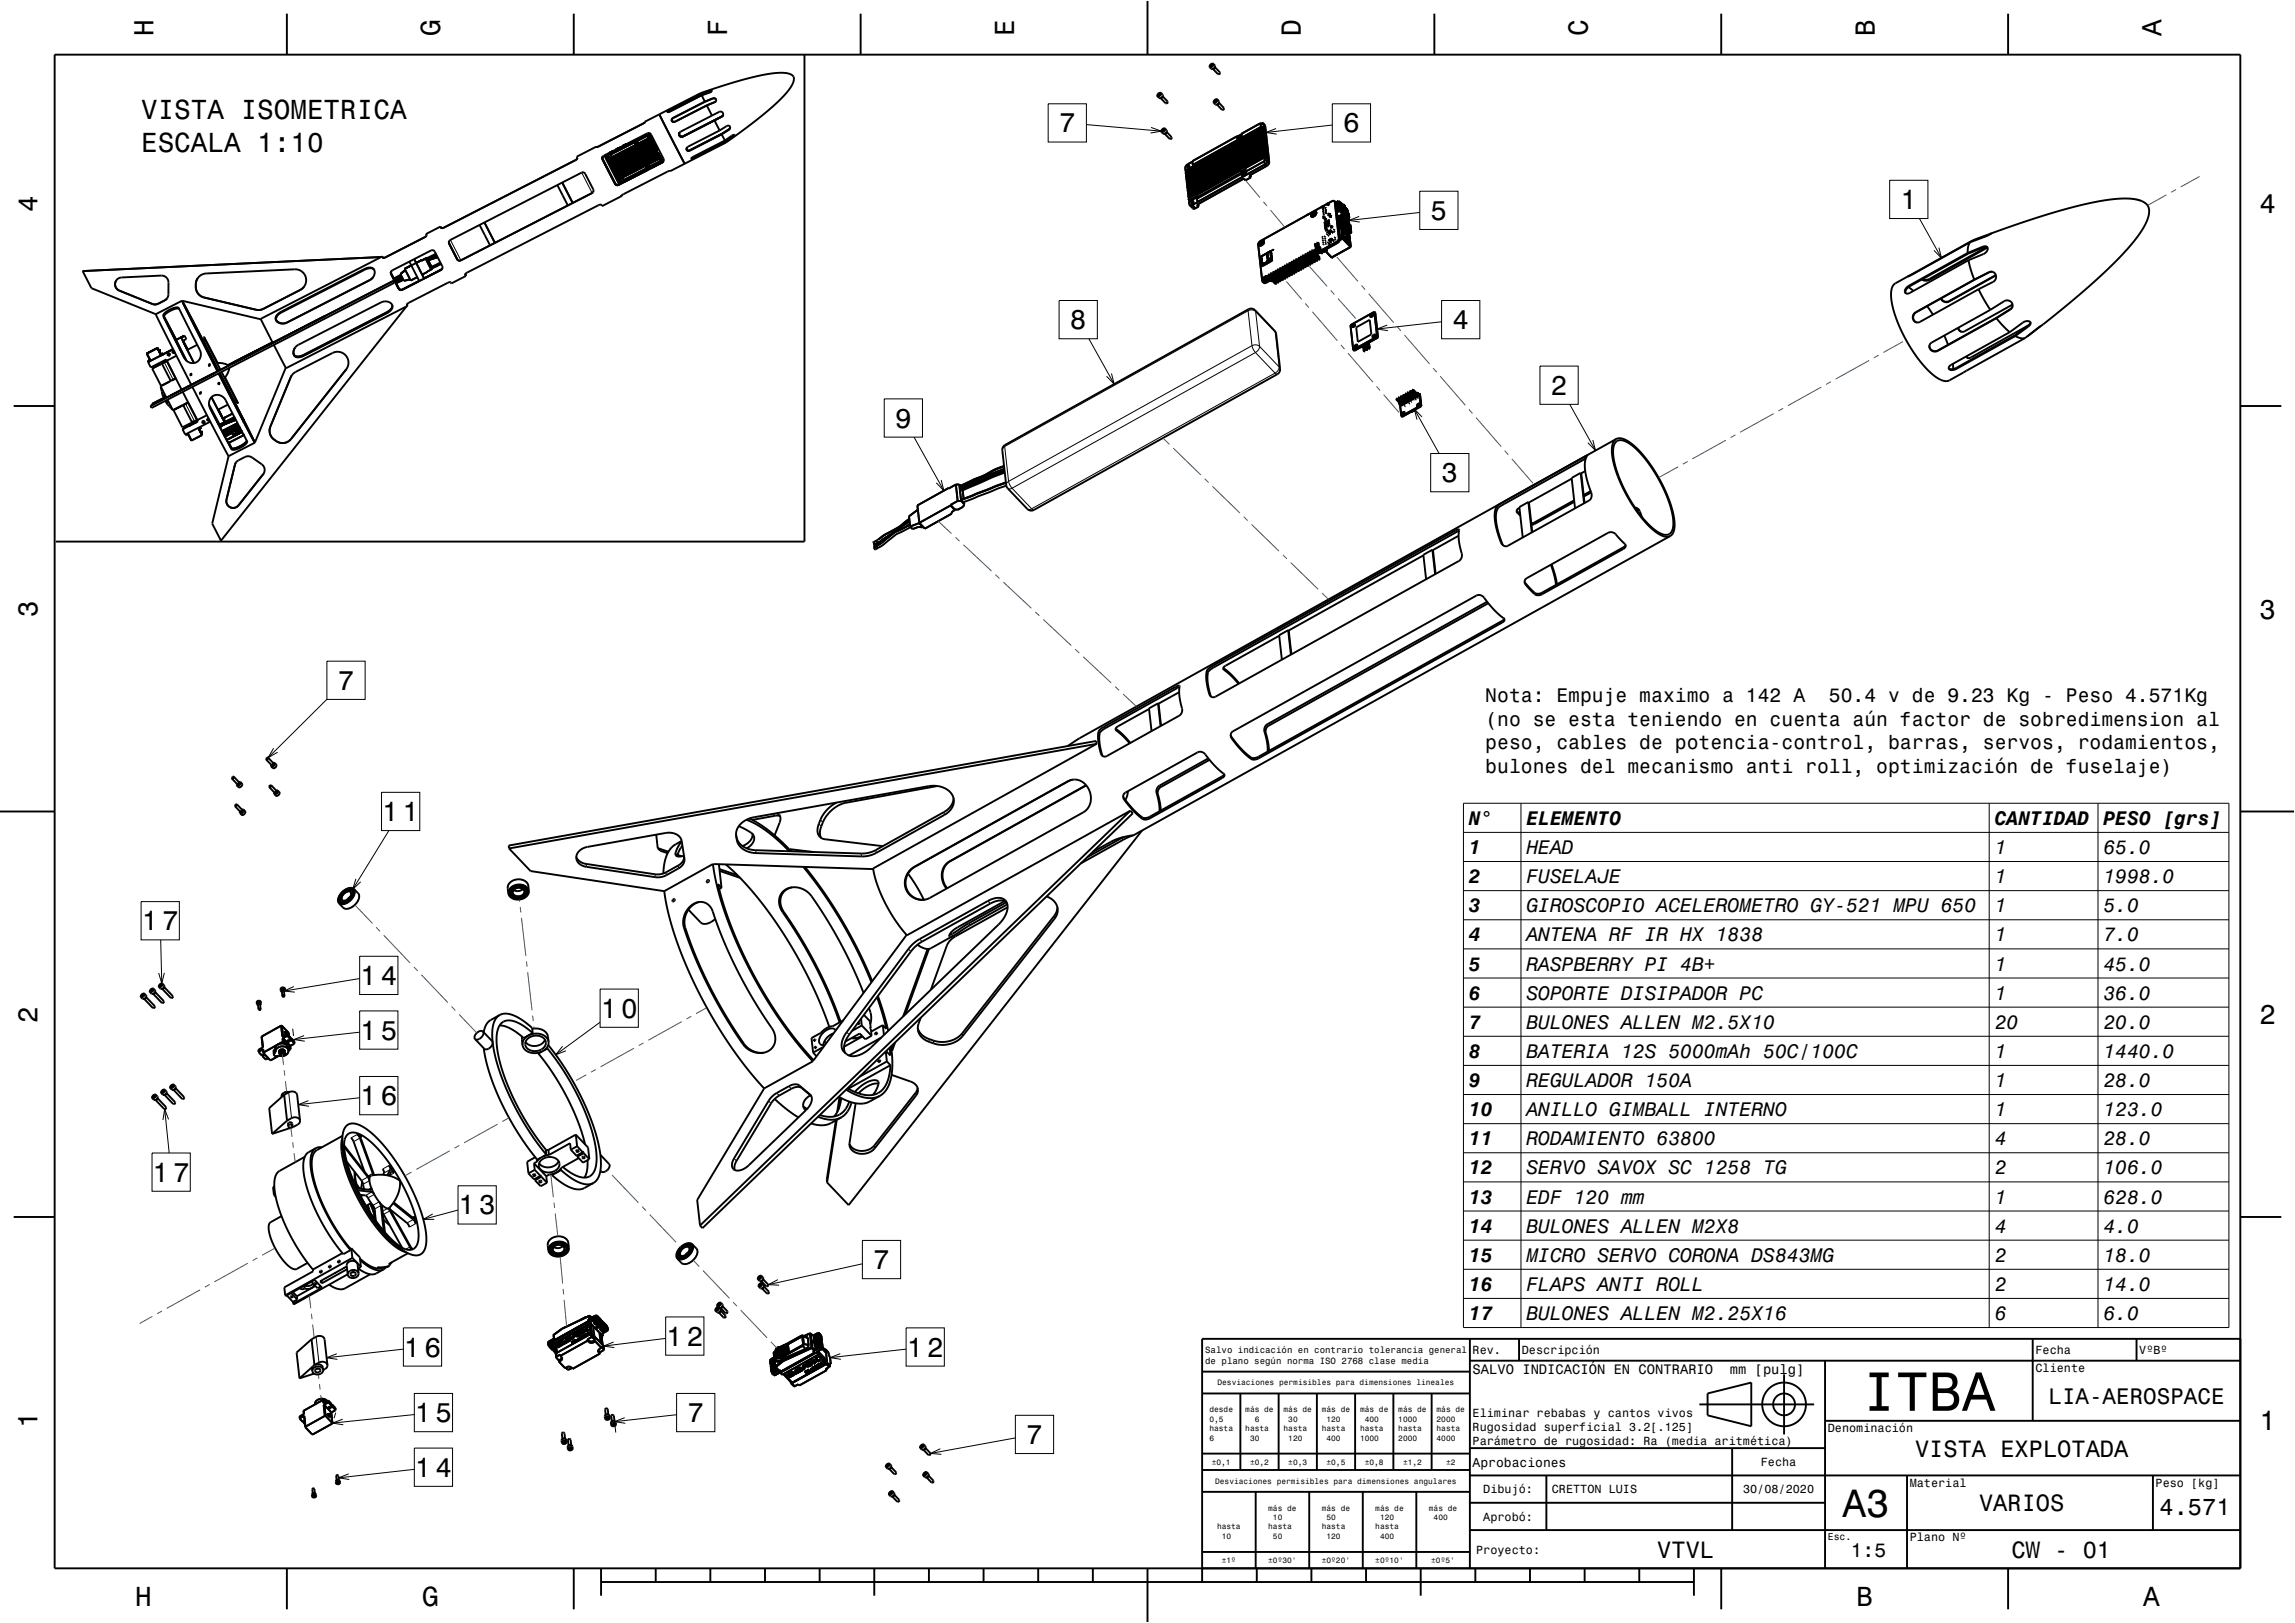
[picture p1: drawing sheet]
<svg xmlns="http://www.w3.org/2000/svg" width="420mm" height="297mm" viewBox="0 0 420 297" stroke-linecap="round" stroke-linejoin="round" font-family="sans-serif">
<defs><g id="words">
<text font-size="10.1" x="340.9" y="258.2">ITBA</text>
<text font-size="7.2" x="337.2" y="277.6">A3</text>
<g font-size="5">
<text x="28.1" y="6.5" transform="rotate(-90 28.1 6.5)">H</text>
<text x="80.6" y="6.5" transform="rotate(-90 80.6 6.5)">G</text>
<text x="133.1" y="6.5" transform="rotate(-90 133.1 6.5)">F</text>
<text x="185.6" y="6.5" transform="rotate(-90 185.6 6.5)">E</text>
<text x="238.1" y="6.5" transform="rotate(-90 238.1 6.5)">D</text>
<text x="290.6" y="6.5" transform="rotate(-90 290.6 6.5)">C</text>
<text x="343.1" y="6.5" transform="rotate(-90 343.1 6.5)">B</text>
<text x="395.6" y="6.5" transform="rotate(-90 395.6 6.5)">A</text>
<text x="25.8" y="21.8">VISTA ISOMETRICA</text>
<text x="25.8" y="27.9">ESCALA 1:10</text>
<text x="193.8" y="24.2">7</text>
<text x="245.8" y="24.2">6</text>
<text x="6.8" y="38.7" transform="rotate(-90 6.8 38.7)">4</text>
<text x="261.8" y="40.2">5</text>
<text x="347.8" y="38.2">1</text>
<text x="413.5" y="39">4</text>
<text x="195.8" y="60.2">8</text>
<text x="265.8" y="60.2">4</text>
<text x="283.8" y="72.2">2</text>
<text x="163.8" y="78.2">9</text>
<text x="263.8" y="88.2">3</text>
<text x="6.8" y="112.9" transform="rotate(-90 6.8 112.9)">3</text>
<text x="413.5" y="113.2">3</text>
<text x="61.8" y="126.2">7</text>
<text x="69.9" y="150.2">11</text>
<text x="25.9" y="170.2">17</text>
<text x="65.9" y="180.2">14</text>
<text x="6.8" y="187.1" transform="rotate(-90 6.8 187.1)">2</text>
<text x="65.9" y="190.2">15</text>
<text x="109.9" y="186.2">10</text>
<text x="413.5" y="187.4">2</text>
<text x="65.9" y="202.2">16</text>
<text x="27.9" y="216.2">17</text>
<text x="83.9" y="222.2">13</text>
<text x="159.8" y="232.2">7</text>
<text x="73.9" y="248.2">16</text>
<text x="121.9" y="246.2">12</text>
<text x="165.9" y="248.2">12</text>
<text x="6.8" y="261.3" transform="rotate(-90 6.8 261.3)">1</text>
<text x="75.9" y="260.2">15</text>
<text x="125.8" y="260.2">7</text>
<text x="413.5" y="261.6">1</text>
<text x="187.8" y="264.2">7</text>
<text x="75.9" y="270.2">14</text>
<text x="24.7" y="293.8">H</text>
<text x="77.2" y="293.8">G</text>
<text x="339.7" y="293.8">B</text>
<text x="392.2" y="293.8">A</text>
</g>
<g font-size="4.3">
<text x="350.5" y="266.6">VISTA EXPLOTADA</text>
<text x="362.2" y="276.6">VARIOS</text>
<text x="395.2" y="277.3">4.571</text>
<text x="303.3" y="285.1">VTVL</text>
<text x="368.1" y="285.1">CW - 01</text>
</g>
<text font-size="4.1" x="374.9" y="257">LIA-AEROSPACE</text>
<g font-size="3.6">
<text x="271.8" y="128.5">Nota: Empuje maximo a 142 A</text>
<text x="334.7" y="128.5">50.4 v de 9.23 Kg - Peso 4.571Kg</text>
<text x="271.8" y="132.8">(no se esta teniendo en cuenta aún factor de sobredimension al</text>
<text x="271.8" y="137.1">peso, cables de potencia-control, barras, servos, rodamientos,</text>
<text x="271.8" y="141.4">bulones del mecanismo anti roll, optimización de fuselaje)</text>
<text x="268.8" y="151">N°</text>
<text x="279.4" y="151">ELEMENTO</text>
<text x="365" y="151">CANTIDAD</text>
<text x="385" y="151">PESO [grs]</text>
<text x="268.8" y="156.3">1</text>
<text x="268.8" y="161.6">2</text>
<text x="279.4" y="156.3">HEAD</text>
<text x="279.4" y="161.6">FUSELAJE</text>
<text x="365" y="156.3">1</text>
<text x="365" y="161.6">1</text>
<text x="385" y="156.3">65.0</text>
<text x="385" y="161.6">1998.0</text>
<text x="268.8" y="167">3</text>
<text x="279.4" y="166.9">GIROSCOPIO ACELEROMETRO GY-521 MPU 650</text>
<text x="365" y="166.9">1</text>
<text x="385" y="166.9">5.0</text>
<text x="268.8" y="172.3">4</text>
<text x="279.4" y="172.3">ANTENA RF IR HX 1838</text>
<text x="365" y="172.3">1</text>
<text x="385" y="172.3">7.0</text>
<text x="268.8" y="177.6">5</text>
<text x="279.4" y="177.6">RASPBERRY PI 4B+</text>
<text x="365" y="177.6">1</text>
<text x="385" y="177.6">45.0</text>
<text x="268.8" y="182.9">6</text>
<text x="279.4" y="182.9">SOPORTE DISIPADOR PC</text>
<text x="365" y="182.9">1</text>
<text x="385" y="182.9">36.0</text>
<text x="268.8" y="188.3">7</text>
<text x="279.4" y="188.3">BULONES ALLEN M2.5X10</text>
<text x="365" y="188.3">20</text>
<text x="385" y="188.3">20.0</text>
<text x="268.8" y="193.6">8</text>
<text x="279.4" y="193.6">BATERIA 12S 5000mAh 50C/100C</text>
<text x="365" y="193.6">1</text>
<text x="385" y="193.6">1440.0</text>
<text x="268.8" y="198.9">9</text>
<text x="279.4" y="198.9">REGULADOR 150A</text>
<text x="365" y="198.9">1</text>
<text x="385" y="198.9">28.0</text>
<text x="268.8" y="204.3">10</text>
<text x="268.8" y="209.6">11</text>
<text x="279.4" y="204.3">ANILLO GIMBALL INTERNO</text>
<text x="279.4" y="209.6">RODAMIENTO 63800</text>
<text x="365" y="204.3">1</text>
<text x="365" y="209.6">4</text>
<text x="385" y="204.3">123.0</text>
<text x="385" y="209.6">28.0</text>
<text x="268.8" y="214.9">12</text>
<text x="279.4" y="214.9">SERVO SAVOX SC 1258 TG</text>
<text x="365" y="214.9">2</text>
<text x="385" y="214.9">106.0</text>
<text x="268.8" y="220.2">13</text>
<text x="279.4" y="220.2">EDF 120 mm</text>
<text x="365" y="220.2">1</text>
<text x="385" y="220.2">628.0</text>
<text x="268.8" y="225.6">14</text>
<text x="279.4" y="225.6">BULONES ALLEN M2X8</text>
<text x="365" y="225.6">4</text>
<text x="385" y="225.6">4.0</text>
<text x="268.8" y="230.9">15</text>
<text x="279.4" y="230.9">MICRO SERVO CORONA DS843MG</text>
<text x="365" y="230.9">2</text>
<text x="385" y="230.9">18.0</text>
<text x="268.8" y="236.2">16</text>
<text x="279.4" y="236.2">FLAPS ANTI ROLL</text>
<text x="365" y="236.2">2</text>
<text x="385" y="236.2">14.0</text>
<text x="268.8" y="241.6">17</text>
<text x="279.4" y="241.6">BULONES ALLEN M2.25X16</text>
<text x="365" y="241.6">6</text>
<text x="385" y="241.6">6.0</text>
<text x="338.7" y="285">1:5</text>
</g>
<g font-size="2.5">
<text x="269.5" y="251.4">SALVO INDICACIÓN EN CONTRARIO</text>
<text x="316.6" y="251.4">mm [pulg]</text>
</g>
<text font-size="2.4" x="269.5" y="268.4">Aprobaciones</text>
<g font-size="2.2">
<text x="269.5" y="247.8">Rev.</text>
<text x="278.5" y="247.8">Descripción</text>
<text x="372.5" y="247.8">Fecha</text>
<text x="372.5" y="251.1">Cliente</text>
<text x="391.5" y="247.8">VºBº</text>
<text x="269.5" y="259.3">Eliminar rebabas y cantos vivos</text>
<text x="269.5" y="261.9">Rugosidad superficial 3.2[.125]</text>
<text x="334.5" y="262.1">Denominación</text>
<text x="269.5" y="264.5">Parámetro de rugosidad: Ra (media aritmética)</text>
<text x="322.2" y="268.3">Fecha</text>
<text x="271.4" y="273.3">Dibujó:</text>
<text x="284" y="273.3">CRETTON LUIS</text>
<text x="319" y="273.3">30/08/2020</text>
<text x="349.5" y="272.1">Material</text>
<text x="394.5" y="272.1">Peso [kg]</text>
<text x="271.4" y="278.3">Aprobó:</text>
<text x="270.1" y="284.3">Proyecto:</text>
<text x="349.5" y="282.1">Plano Nº</text>
</g>
<text font-size="1.8" x="334.5" y="281.7">Esc.</text>
<g font-size="1.7">
<text x="220.6" y="247.6">Salvo indicación en contrario tolerancia general</text>
<text x="220.6" y="249.6">de plano según norma ISO 2768 clase media</text>
</g>
<g font-size="1.4">
<text x="222.8" y="253.5">Desviaciones permisibles para dimensiones lineales</text>
<text x="221.3" y="258.4">desde</text>
<text x="221.3" y="260.2">0,5</text>
<text x="221.3" y="261.9">hasta</text>
<text x="221.3" y="263.6">6</text>
<text x="227.9" y="258.4">más de</text>
<text x="227.9" y="261.9">hasta</text>
<text x="228.8" y="263.6">30</text>
<text x="229.6" y="260.2">6</text>
<text x="234.9" y="258.4">más de</text>
<text x="234.9" y="261.9">hasta</text>
<text x="235.8" y="260.2">30</text>
<text x="235.8" y="263.6">120</text>
<text x="241.9" y="258.4">más de</text>
<text x="241.9" y="261.9">hasta</text>
<text x="242.8" y="260.2">120</text>
<text x="242.8" y="263.6">400</text>
<text x="248.9" y="258.4">más de</text>
<text x="248.9" y="261.9">hasta</text>
<text x="248.9" y="263.6">1000</text>
<text x="249.8" y="260.2">400</text>
<text x="255.9" y="258.4">más de</text>
<text x="255.9" y="260.2">1000</text>
<text x="255.9" y="261.9">hasta</text>
<text x="255.9" y="263.6">2000</text>
<text x="262.9" y="258.4">más de</text>
<text x="262.9" y="260.2">2000</text>
<text x="262.9" y="261.9">hasta</text>
<text x="262.9" y="263.6">4000</text>
<text x="221.8" y="268">±0,1</text>
<text x="228.8" y="268">±0,2</text>
<text x="235.8" y="268">±0,3</text>
<text x="242.8" y="268">±0,5</text>
<text x="249.8" y="268">±0,8</text>
<text x="256.8" y="268">±1,2</text>
<text x="264.6" y="268">±2</text>
<text x="222.4" y="271.5">Desviaciones permisibles para dimensiones angulares</text>
<text x="222.7" y="279.9">hasta</text>
<text x="223.6" y="281.6">10</text>
<text x="232.1" y="276.4">más de</text>
<text x="232.1" y="279.9">hasta</text>
<text x="233" y="278.2">10</text>
<text x="233" y="281.6">50</text>
<text x="241.9" y="276.4">más de</text>
<text x="241.9" y="279.9">hasta</text>
<text x="242.8" y="278.2">50</text>
<text x="242.8" y="281.6">120</text>
<text x="251.7" y="276.4">más de</text>
<text x="251.7" y="279.9">hasta</text>
<text x="252.6" y="278.2">120</text>
<text x="252.6" y="281.6">400</text>
<text x="261.5" y="276.4">más de</text>
<text x="262.4" y="278.2">400</text>
<text x="223.6" y="286">±1º</text>
<text x="232.1" y="286">±0º30'</text>
<text x="241.9" y="286">±0º20'</text>
<text x="251.7" y="286">±0º10'</text>
<text x="261.9" y="286">±0º5'</text>
</g>
</g></defs>
<g fill="none" stroke="#000" stroke-width=".18">
<path d="M129.7 16.7h.1M129.9 16.9h.1M130.4 18v.1M130.8 18.7h.1M191.8 19h7v7h-7zM212 17.1l.2-.1 .3 .1a.43 .43 0 0 1-.2 .4 .43 .43 0 0 1-.5 0zM212.5 17a.52 .52 0 0 1-.7 .6M221.6 11.8l.2-.1h.3a.43 .43 0 0 1-.2 .5 .43 .43 0 0 1-.5 0zM222.1 11.7a.52 .52 0 0 1-.7 .6M222.3 18.3l.4-.1h.1a.43 .43 0 0 1-.2 .5 .43 .43 0 0 1-.5 0zM222.8 18.2a.52 .52 0 0 1-.7 .6M243.8 19h7v7h-7z"/>
<path d="M105.3 29.3h.1M106.5 31.6l1.9 3.7M108.4 35.3h.1M109.1 26.9h.1M109.6 26.8h.1M110.3 29.2h.1M110.3 29.1h.1M111.1 28.6l.2-.1 .2 .1v.2l-.2 .1-.2-.1zM111.1 28.6l.2-.1 .2 .1v.2M112.5 33.6h.1M112.6 33.6h.1M113.2 33.8h.1"/>
<path d="M113.3 33.8h.1M113.3 32.9l.2-.1 .2 .2v.2l-.2 .1-.2-.1zM113.3 32.9l.2-.1 .2 .2v.2M113.7 35.8h.1M116.2 25.9l.2-.1 .2 .2v.2l-.2 .1-.2-.1zM116.3 25.9l.2-.1 .1 .2v.2M117.6 22.6v.1M118.5 30.3l.2-.1 .2 .1v.2l-.2 .1-.2-.1zM118.5 30.3l.2-.1 .2 .1v.2M121.2 29.7h.1M121.3 29.7h.1M122.5 20.1v.1"/>
<path d="M122.7 20.4h.1M123.2 21.5v.1M123.6 22.2h.1M126.3 27.5v.1M127 28.9h.1M133.3 23.7v.1M134 25v.1M198.8 22.8l13.7 1.2M210.6 23.3l1.9 .7-1.9 .3M212.7 23.7l.4-.2 .1 .1a.43 .43 0 0 1-.2 .5 .43 .43 0 0 1-.5-.1zM213.2 23.5a.52 .52 0 0 1-.6 .7M233.5 23.5l-1.8 .7 1.9 .3"/>
<path d="M243.8 22.9l-12.1 1.3M246.7 38.4l.1 1.7M248.7 39.6l-1.8 .7 1.9 .3M259.8 35h7v7h-7zM259.8 38.9l-12.9 1.4M345.8 33h7v7h-7zM351.3 40l4 7.2M21.8 53.2h.1M27.9 55.6h.1M28.9 55.6h.1M29.9 57.9l.1 .2M30 58h.1"/>
<path d="M30.1 55h.1M35.8 52.5h.1M35.8 52h.1M37.4 54.4h.1M46.8 56.7h.1M48.2 56.5h.1M51.5 57l.1 .1M52.6 59h.1M54.9 53.1h.1M57.8 58.7h.1M66.6 49.3l.1 .1M67.7 51.2v.1"/>
<path d="M70 47.1l.1 .1M70.6 47.1h.1M70.7 57.2l.1 .1M71.6 50.2h.1M71.6 50.1h.1M72.9 52.8h.1M73 52.8h.1M73.6 53h.1M73.7 53h.1M74.5 55.8h.1M74.5 55.7v.1M77.7 43.4h.1"/>
<path d="M80.7 49.4h.1M80.7 41.7h.1M80.8 41.7h.1M80.8 49.3h.1M81.3 41.6h.1M82.2 44.6h.1M82.4 43.9l1.9 3.7M83.7 47.4h.1M84.3 47.6h.1M85.1 50.3h.1M85.1 50.2l.1 .1M193.8 55h7v7h-7z"/>
<path d="M228.4 56.9l.8-.2 .6 .3M228.4 56.9l-44.5 24.8M228.4 56.9l.7 6.4M228.5 56.6l-.1 .3M229.7 56.8l.1 .2M229.8 57l.7 6.4M229.8 57l3.6 3.8M253.9 59.5l-1.9 .7 2 .3M263.8 55h7v7h-7zM263.8 58.9l-11.8 1.3M349.4 52.3l.1 .1M350.4 49.9v.1"/>
<path d="M350.6 57.1l.1 .1M353.2 51v.2M354.8 45.3l.5 1.9-1.4-1.4M356.7 55.1v.1M362.8 45.2l.1 .1M363.8 42.9v.2M364 49.8h.1M367.9 56.6v.1M371.1 59.6l.1 .2M373.4 59.7h.1M27.1 66l.3-.1-.3 .1M29.8 64.7l-.4 .1 .4-.1"/>
<path d="M30.1 66.3l1.6 3.2M30.7 64.7h.2l.2 .1v.2M30.8 64.7h.2l.1 .2-.1 .2h-.2l-.1-.2zM31.4 72.3h.1M31.8 64.2l-.2 .1M31.8 64.2l-.2 .1v.2l.1 .1 .3-.1M32 64.5v.1M32.3 62.2l-.2 .1 .2-.1M32.3 62.2h.1M33.1 61.7l.4-.2-.3 .2M33.1 61.7h.1M33.7 65.5h.1"/>
<path d="M34 73.9l1.6 3.2M34.4 79.5l-.3 .1M35.3 70.3h.1M36.1 69.8v.1M36.8 78.3l-.4 .1M37 77.1l.3-.1 .1 .2v.2M37.1 77.1h.2l.1 .2-.1 .1h-.2l-.1-.2zM37.3 69.2v.1M38.2 76.6l-.3 .1M38.2 76.6h-.2l-.1 .2 .1 .2 .3-.1M38.3 68.7h.1M38.4 74.6v.1"/>
<path d="M39.2 68.3h.1M39.9 77.1h-.2h.2M40.8 76.6l.4-.2zM40.8 76.6h.1M43 66.2h.1M43.2 66.1h.1M43.3 66.2h.1M44.6 77.3h.1M45.5 64.9h.1M49.5 78.1h.1M49.9 62.7v.1M51.1 62.1v.1"/>
<path d="M53.2 69.1h.1M55.6 65v.1M161.8 73h7v7h-7zM167.3 80l5.4 9.8M199.3 62l4.6 8.3M203.4 68.4l.5 1.9-1.4-1.4M229.1 63.3l.2 .6 .5 .6M229.1 63.3l.8-.2 .6 .3M229.1 63.3l-44.5 24.8M229.8 64.5l-44.6 24.8M229.8 64.5l3.5 3.8M230.5 63.4l-.2 .6-.5 .5"/>
<path d="M230.5 63.4l3.6 3.8M233.3 60.5l.1 .3M233.3 68.3l.5 .2M233.3 68.3l-44.5 24.8M233.4 60.8l.1 .3M233.4 60.8l.7 6.4M234.1 67.2l.2 .3M234.1 67.2l-.2 .6-.6 .5M258.8 74.9l4.6 8.1M260.2 76.3l-1.4-1.4 .5 1.9M281.8 67h7v7h-7zM287.3 74l4.7 8.4"/>
<path d="M354.7 64.1l-.1 .1M358 67.3l.1 .2M41.5 91.4h-.1M42.2 82l.2 .2M42.3 81.9h.1M43 85.1h.1M43.6 92.5h.1M50.2 80.5h.1M50.6 80.7h-.1M53.3 80.3h.1M172.2 87.8l.5 2-1.4-1.4M183.9 81.7l-.4 .3-.1 .4"/>
<path d="M183.9 81.7l.7 6.4M183.9 81.4v.3M184.6 88.1l.2 .6 .4 .6M184.6 88.1l-.3 .3-.2 .4M185.2 89.3l-.5 .2-.3-.1M185.2 89.3l3.6 3.8M188.8 93.1l.4 .2M188.8 93.1l-.5 .2-.3-.2M261.8 83h7v7h-7zM266.4 97.1l.2 .2M273.9 92.6l.3 .3M274.7 99.3l.3 .3"/>
<path d="M275.1 91.9l.2 .3M277.7 93.6v.3M280.8 95.6v.3M289.9 83.6l.3 .3M291.5 80.5l.5 1.9-1.4-1.4M274.9 113.6v.3M279.2 106.7v.3M280.8 108.5l.1 .2M282.2 108.5v.2M297.1 100.2v.3M50.1 136.9l-1 1.8 1.7-1M50.1 139.7l.1 .2"/>
<path d="M50.1 139.9l-.3 .2M50.1 139.8v.1M50.2 139.9l-.4 .3-.1-.1M50.6 139.9a.52 .52 0 0 1-.7 .6M59.8 121h7v7h-7zM59.8 128l-10.7 10.7M201 133.9l.3 .3M201.5 137.9l.2 .3M202 133l.2 .3M204.3 133.4v.3M215.2 125.7l.2 .2M220.8 122.8l.3 .2"/>
<path d="M221.3 127.1l.3 .2M221.8 121.9l.3 .3M224 122.3v.3M225.4 134.9v.2M229 138.6v.3M230.3 138.5l.1 .3M231.4 133.9l.3 .3M231.9 132.5l.3 .3M43.8 143.2l.1 .3-.1 .1h-.3M43.9 143.3l-.1 .2-.3 .1M44.3 143.4a.52 .52 0 0 1-.7 .6M44.4 148.3l.1 .2-.2 .1h-.3"/>
<path d="M44.4 148.3l-.1 .3-.2 .1M44.9 148.5a.52 .52 0 0 1-.7 .6M50.7 144.8l.1 .1M50.7 144.8v.1M50.7 144.9l-.2 .3h-.2M50.8 144.9l-.2 .3-.3-.1M51.1 145a.52 .52 0 0 1-.6 .6M69.8 145h7v7h-7zM71.2 152l-6.6 10.7M107.2 158.1l.1 .5M119.8 160l.1 .5M121.9 159.6l.1 .6"/>
<path d="M123.6 156l.3 .6M124.1 158.4l.1 .5M134.7 152.8v.2M134.8 153.1v.6M138.3 155.6l.1 .5M141.6 148.9l.3 .4M149.8 150.8l.5 .4M150.1 150l.5 .5M154.5 146.6l.2 .3M157.6 156.2l.1 .5M160.3 155.6v.5M167.4 158.6h-.1"/>
<path d="M172.8 148.6v.5M173.9 157.6h-.1M195.5 143h-.2M205.3 153.3l.2 .4M205.7 146v.3M209.1 149.6v.3M210.4 149.5v.2M211.7 145.1l.2 .3M212.2 143.8l.2 .2M223.6 142.1l.1 .3M267.8 147h140.1v95.9h-140.1zM267.8 152.3h140.1"/>
<path d="M267.8 157.7h140.1M278.3 147v95.9M364 147v95.9M383.9 147v95.9M25.8 165h7v7h-7zM29.4 172l.2 8M30.1 178l-.5 2-.6-1.9M62.6 163.3a1.62 1.62 0 0 1 2.2-.5 2.28 2.28 0 0 1-1.8 2.6 .85 .85 0 0 1-1-.2 .85 .85 0 0 1 0-1.1zM63 163.6a.73 .73 0 0 1 .6-.5 .73 .73 0 0 1 .7 .4 1.35 1.35 0 0 1-1.6 1.3l-.2-.5zM64.1 164.1l-.6 .6M64.2 163.3a1.15 1.15 0 0 0-1.5 1.4M64.8 162.7a1.91 1.91 0 0 1-1 2.4 1.42 1.42 0 0 1-1.7 .2"/>
<path d="M65.1 160.8l-.5 1.9 1.4-1.3M65.5 163.5a1.98 1.98 0 0 1-1.2 2.5 1.34 1.34 0 0 1-1.5 .1M65.8 175h7v7h-7zM65.8 179.1l-13.8 2.3M93.5 162.4a2.06 2.06 0 0 1 3.2 .5 1.84 1.84 0 0 1-2.7 1.6 1.17 1.17 0 0 1-.9-.9 1.17 1.17 0 0 1 .4-1.2zM94.1 162.8a1.08 1.08 0 0 1 1.1-.3 1.08 1.08 0 0 1 .7 .8 1.12 1.12 0 0 1-1 .7 1.12 1.12 0 0 1-1.1-.7zM95.7 162.7a1.23 1.23 0 0 1-1.7 .2M95.9 163.1a1.04 1.04 0 0 1-.9 .8 1.04 1.04 0 0 1-1.1-.6M96.7 162.1a1.99 1.99 0 0 0-3.2-.7l-.4 .4-.2 .8M96.8 163a1.99 1.99 0 0 0-3.2-.8l-.4 .5-.2 .7M125.4 169.8h-.2M143.5 166.9h-.3"/>
<path d="M166.2 173.7l.5 .4M168.3 171.8l.5 .5M177.3 169l.2 .3M180.8 164.9l.4 .4M192.9 167.6l.1 .5M267.8 163h140.1M267.8 168.3h140.1M267.8 173.6h140.1M267.8 179h140.1M25.9 182.1l.4-.3 .1 .1a.46 .46 0 0 1-.1 .5 .46 .46 0 0 1-.5 0zM26.5 181.9a.52 .52 0 0 1-.7 .6M27.5 181.1l.4-.2h.2a.46 .46 0 0 1-.2 .5 .46 .46 0 0 1-.5 .1z"/>
<path d="M28.1 180.9a.52 .52 0 0 1-.6 .7M29.2 180.2l.4-.2h.1a.46 .46 0 0 1-.1 .5 .46 .46 0 0 1-.5 .1zM29.6 199.6l.4-.2h.1a.46 .46 0 0 1-.1 .5 .46 .46 0 0 1-.5 .1zM29.8 180a.52 .52 0 0 1-.7 .6M30.2 199.4a.52 .52 0 0 1-.7 .7M31.3 198.7l.3-.2h.2a.46 .46 0 0 1-.1 .5 .46 .46 0 0 1-.5 .1zM31.8 198.5a.52 .52 0 0 1-.6 .6M47.6 183.7l-.1-.2-.3 .2M47.6 183.7v-.1l-.2-.1-.2 .3M47.7 183.4a.41 .41 0 0 0-.7-.1v.2M52 181.2l-.2-.1-.2 .2M52 181.3l-.1-.2h-.2l-.1 .2"/>
<path d="M52.1 180.9a.41 .41 0 0 0-.7 0v.1M52.8 199.9l.6 4.7M53.6 188.2l.1 1.4M53.8 180.5l-1.8 .9 2 .2M55.7 189.5l-1.9 .7 2 .3M65.8 197h7v7h-7zM65.8 185h7v7h-7zM65.8 188.9l-12 1.3M103 191.5l-1.3 1.5 1.9-.7M109.8 181h7v7h-7zM109.8 187.1l-8.1 5.9M136.2 191l-.2 .1"/>
<path d="M144.4 198.8l.4 .4M146.3 198.6l.4 .5M155 188.9l.4 .4M167.6 200v.5M170 190.1l.1 .6M170.8 190.4l.1 .5M176.1 189.1l.1 .5M267.8 184.3h140.1M267.8 189.6h140.1M267.8 195h140.1M27.8 211h7v7h-7zM28 200.5l.3-.2h.2a.46 .46 0 0 1-.1 .5 .46 .46 0 0 1-.5 .1z"/>
<path d="M28.5 200.4a.52 .52 0 0 1-.6 .6M30.1 203l.9 8M30.9 204.8l-.8-1.8-.3 1.9M56.4 201.4l-1.8 .7 2 .3M63.1 209.9l-.1 .1M65.4 207.6l-1.2 .6M65.8 200.9l-11.2 1.2M65.9 208.3l-1.2 .6M66.2 208l-.2 .1M67.3 215.4l-1.2 .6M67.6 216.1l-1.1 .6M67.7 215.4h-.1"/>
<path d="M67.9 217.4l-.6 .3M68.1 218.1l-1.2 .7M68.2 214.7l-.9 .5M68.5 218.6l-1.2 .6M69.4 219.9l-1.2 .7M71.2 213.3l-1.2 .6M71.4 214l-1.1 .7M72.1 214.7l-.9 .4M83.8 217h7v7h-7zM134.3 212l.5 .4M140.7 201.5l.4 .4M142.1 200l.5 .5"/>
<path d="M147.2 202.6l.3 .6M148.3 200.3l.1 .1M155.6 201.7l.2 .2M160 209.6l.1 .5M267.8 200.3h140.1M267.8 205.6h140.1M267.8 211h140.1M267.8 216.3h140.1M67.7 220.3l.6 1.5 .2 1.2M69.7 220.6l-1.2 .7M70.1 220.7l-.2 .2M70.9 221.1l-.9 .6"/>
<path d="M71.4 221.6l-1.2 .6M75 228.2l-.8 .4M75.6 228.5v.1M75.6 223.2l-1.1 .6M75.7 222.6l-.2 .2M76.1 223.9l-1.2 .7M79.2 222.1l-1.7 1h2M83.8 221.4l-6.3 1.7M100.7 227.8a2.05 2.05 0 0 1 3.3 .4 1.82 1.82 0 0 1-2.6 1.6 1.19 1.19 0 0 1-.9-.8 1.19 1.19 0 0 1 .2-1.2zM101.3 228.2a1.06 1.06 0 0 1 1.2-.4 1.06 1.06 0 0 1 .8 .9 1.1 1.1 0 0 1-1.1 .7 1.1 1.1 0 0 1-1-.9zM103 228a1.22 1.22 0 0 1-1.6 .2M103.2 228.4a1.04 1.04 0 0 1-.9 .9 1.04 1.04 0 0 1-1.1-.7"/>
<path d="M104 227.5a1.98 1.98 0 0 0-3-.9 1.36 1.36 0 0 0-.8 1.3M104.1 228.3a2.04 2.04 0 0 0-3.4-.5l-.3 .5-.1 .4M124.5 228.3a1.58 1.58 0 0 1 2.2-.5 2.32 2.32 0 0 1-1.9 2.7 .83 .83 0 0 1-.9-.4 .83 .83 0 0 1 0-1zM124.9 228.5a.71 .71 0 0 1 1.3 0 1.29 1.29 0 0 1-1.6 1.2l-.1-.4zM126 229.1l-.6 .6M126.1 228.3a1.15 1.15 0 0 0-1.5 1.4M126.7 227.7a1.77 1.77 0 0 1-.8 2.3 1.59 1.59 0 0 1-1.9 .3M127.4 228.5a1.76 1.76 0 0 1-.7 2.2 1.6 1.6 0 0 1-2 .4M131 239.4l.4-.2h.2a.46 .46 0 0 1-.2 .5 .46 .46 0 0 1-.5 .1zM131.4 238.6l.3-.2h.2a.46 .46 0 0 1-.1 .5 .46 .46 0 0 1-.5 .1zM131.6 239.2a.52 .52 0 0 1-.6 .7M131.9 238.4a.52 .52 0 0 1-.6 .6"/>
<path d="M138.8 233.7l.4-.2h.1a.46 .46 0 0 1-.1 .5 .46 .46 0 0 1-.5 .1zM138.9 235l.4-.2h.2a.46 .46 0 0 1-.1 .5 .46 .46 0 0 1-.6 .1zM139.4 233.5a.52 .52 0 0 1-.7 .6M139.5 234.8a.52 .52 0 0 1-.6 .7M142.4 234.2l-1.8 .9 2 .1M157.8 227h7v7h-7zM157.8 231.3l-17.2 3.8M267.8 221.6h140.1M267.8 226.9h140.1M267.8 232.3h140.1M267.8 237.6h140.1M57.8 244.6l.6 4.7"/>
<path d="M61.4 258.5l-.3 1M61.6 247.7l-1.8 .8 2 .3M62.7 259.7l-1.8 .7 1.9 .3M73.8 243h7v7h-7zM73.8 246.9l-14 1.6M75.8 255h7v7h-7zM75.8 258.9l-14.9 1.5M110.9 259.3l.4-.1 .3 .3a.42 .42 0 0 1-.5 .3 .42 .42 0 0 1-.4-.4zM111.6 259.4a.47 .47 0 0 0-.5-.2 .47 .47 0 0 0-.4 .3M112.3 245.6l-1.8 .7 1.9 .3M114.3 259.4l-1.8 .8 1.9 .3M121.8 241h7v7h-7z"/>
<path d="M121.8 244.9l-11.3 1.4M123.8 255h7v7h-7zM123.8 258.9l-11.3 1.3M153.8 247.7l-1.9 .7 2 .3M165.8 243h7v7h-7zM165.8 246.9l-13.9 1.5M185.8 259h7v7h-7zM57.9 273.7a.42 .42 0 0 0-.7-.1l-.1 .2M62.2 271.3a.42 .42 0 0 0-.7-.1v.2M63.8 269.7l-1.8 .7 1.9 .3M75.8 265h7v7h-7zM75.8 268.9l-13.8 1.5"/>
<path d="M103 263.7l.4-.1 .3 .3a.43 .43 0 0 1-.5 .3 .43 .43 0 0 1-.4-.4zM103.7 263.9a.47 .47 0 0 0-.5-.3 .47 .47 0 0 0-.4 .4M104.1 264.9l.4-.1 .3 .3a.42 .42 0 0 1-.5 .3 .42 .42 0 0 1-.4-.4zM104.8 265a.47 .47 0 0 0-.5-.3 .47 .47 0 0 0-.4 .4M112 260.5l.5-.1 .2 .3a.42 .42 0 0 1-.4 .3 .42 .42 0 0 1-.4-.4zM112.6 261l.1 1.1M112.7 260.6a.47 .47 0 0 0-.5-.3 .47 .47 0 0 0-.4 .4M162.2 268.1l.4-.3 .2 .1a.46 .46 0 0 1-.2 .5 .46 .46 0 0 1-.5 0zM162.8 273.1l.4-.2h.1a.46 .46 0 0 1-.1 .5 .46 .46 0 0 1-.5 .1zM162.8 267.9a.52 .52 0 0 1-.6 .6M163.4 272.9a.52 .52 0 0 1-.7 .6M168.5 264.6l.4-.3 .1 .1a.46 .46 0 0 1-.1 .5 .46 .46 0 0 1-.5 0z"/>
<path d="M169.1 269.6l.3-.2h.2a.46 .46 0 0 1-.1 .5 .46 .46 0 0 1-.5 .1zM169.1 264.4a.52 .52 0 0 1-.7 .6M169.6 269.4a.52 .52 0 0 1-.6 .6M172.1 265.1l-1.8 .9 2 .1M185.8 263.1l-15.5 2.9"/>
<circle cx="57.4" cy="273.8" r=".31"/>
<circle cx="61.8" cy="271.3" r=".31"/>
</g>
<g fill="none" stroke="#000" stroke-width=".35">
<path d="M10 10h400v277h-400zM52.5 2.5v7.5M105 2.5v7.5M128.2 17l-10.2 5.3-.4 .4M128.2 17l.1 .2M128.2 17a66.3 66.3 0 0 1 13.1-3.6l2-.1a1.89 1.89 0 0 1 2 1 5.3 5.3 0 0 1-2 3.4l-1.8 1.7a93.1 93.1 0 0 1-8.6 6.7M128.3 17.2l1.5-.6h.4l-.3 .3-1.5 .5 .6 1.2M128.3 17.2l-5.9 2.9-.3 .4M129 18.6l-5.8 2.9-.3 .3v.3M129 18.6l1.5-.6 .5 .2v.2l-.1 .3-1.5 .6M129.4 19.3l-5.9 3h-.3l-.3-.2M129.4 19.3l.9 1.8"/>
<path d="M130.2 16.7l-1.8 .7-5.8 3-.5 .1M130.2 16.7l-1.9 .5-6.1 3.3M131 18.5l-7.4 3.7-.4 .1-.2-.2M131 18.2l-.5-.2-1.5 .6-5.8 3-.2 .3v.3M147.2 10v89.1h-137M157.5 2.5v7.5M210 0v10M211.8 17.6h.1M211.9 17.2l.5-.2 .4 .4a.57 .57 0 0 1-.7 .5l-.3-.3zM212 17.3v.2M212 17.3l.1 .2M212 17.5h.1"/>
<path d="M212.1 17.5h.1M212.1 17.2h.2v.1M212.1 17.2l-.1 .1M212.1 17.2l.2 .1M212.2 17.5h.1M212.2 17.5h-.2M212.3 17.3l-.2 .2M212.3 17.3h.1M212.3 17.3l-.1 .2M212.4 18l1.1 .9M212.8 17.6l-.1 .2-.3 .2M212.8 17.6l.9 1.1"/>
<path d="M213.7 18.7l-.2 .2M221.4 12.3h.1M221.5 11.8l.5-.2 .4 .5a.56 .56 0 0 1-.7 .5l-.3-.4zM221.6 12h.1M221.6 12l.1 .1M221.7 12.1h.1M221.7 11.8l-.1 .2M221.7 11.8l.1 .2M221.8 12l-.1 .1M221.8 12h.1M221.9 11.8h-.2M221.9 11.8h.1"/>
<path d="M221.9 11.8v.2M221.9 12l-.2 .1-.1 .1v-.2M222.1 18.8h.1M222.2 18.4l.5-.2 .4 .4a.56 .56 0 0 1-.7 .5l-.3-.3zM222.3 18.5l.1 .2M222.3 12.3v.2l-.3 .1 .9 1M222.4 12.3l.9 1.1M222.4 18.7h.1M222.4 18.4l-.1 .1M222.4 18.4h.1M222.4 18.4l.2 .1M222.4 18.4l.2-.1v.2"/>
<path d="M222.6 18.5l-.2 .2M222.6 18.5h.1M222.6 18.5l-.1 .2h-.2v-.2M222.7 19.1l.3-.1 .1-.2 .9 1.1M222.7 19.2l.9 .9M222.9 13.6h.1M223.3 13.4l-.3 .2M224 19.9l-.2 .2M262.5 2.5v7.5M315 2.5v7.5M367.5 2.5v7.5M102 33.9l1.9 3.7"/>
<path d="M102.9 33.4l1.9 3.7-1-1.8M105.5 28.7l.1 .3-.3 .3M105.5 28.7h.1M105.6 29l-24.3 12.6-.6 .1M109.1 26.8v.1M109.1 26.8l-3.6 1.9M109.6 26.8l-.5 .1M110.3 29.2l2.2 4.4M110.3 28.7v.5M110.3 28.7l8.4-4.4 .5 .3 1.7 3.5a2.08 2.08 0 0 1 .5 1.5l-8.2 4.2M110.3 29.1l2.3 4.5M110.3 28.6v.5"/>
<path d="M110.6 28.4l2.7 5.4M110.9 28.8l.2 .4M111.1 28.4l-.2 .4M111.1 28.6l.2-.1 .2 .1v.2M111.1 28.6v.2l.1 .1 .3-.1M111.1 28.6h.1M111.1 29.2l.1 .2M111.2 28.7v.1M111.2 28.7h.1M111.2 28.8h.1M111.2 28.6v.1M111.2 28.6h.1"/>
<path d="M111.2 28.6l.2 .1-.1 .1M111.2 29.4l.1 .1M111.3 29.5l.1 .2M111.3 28.8h.1M111.4 29.3l.1 .2M111.4 29.7l.2-.1 .1 .2M111.4 29.7l.1 .2M111.5 28.8h.1M111.5 29.5h-.2M111.5 29.9l.1 .2M111.6 28.1h-.1M111.6 28.1h.1"/>
<path d="M111.6 30.1l.2-.1 .1 .2M111.6 30.1l.1 .2M111.6 28.1l.1 .2M111.7 29.8l-.2 .1M111.7 30.3l.1 .1M111.7 28.3l.3 .5M111.8 30.4l.2-.1v.2M111.8 30.4l.2 .4M111.9 30.2l-.2 .1M112 30.8h.1M112 30.8l.1-.1 .1 .2M112 30.8l.1 .3"/>
<path d="M112 27.9h.1M112 28.8l-.9 .4M112 27.8h.1M112 30.5l-.1 .1M112 31h.1M112.1 27.8l-.1 .1M112.1 27.8v.1M112.1 27.9h.1M112.1 27.8h.1M112.1 27.7l-.1 .1M112.1 27.7l-.6 .3 .5-.2M112.1 27.7l.1 .1"/>
<path d="M112.1 27.7h.1M112.1 31.1h.2l.1 .1M112.1 31.1l.1 .2M112.2 27.8h.1M112.2 27.8h-.1M112.2 30.9l-.2 .1M112.2 31.3l.1 .2M112.3 31.5l.2-.1 .1 .2M112.3 31.5l.1 .2M112.4 31.2l-.2 .1M112.4 31.7l.1 .2M112.5 31.9l.2-.1 .1 .1"/>
<path d="M112.5 31.9l.1 .1M112.5 33.6l.4 .3 .3-.1M112.5 33.6l.3 .3 .4-.1M112.6 33.6l.3 .2h.4M112.6 31.6l-.2 .1M112.6 32l.1 .2M112.7 32.2l.2 .4M112.7 27.3h.1M112.7 27.3l.1 .2M112.8 31.9l-.2 .1M112.8 27.3h-.1M112.8 32.4h.1"/>
<path d="M112.8 27.3h.1M112.8 27.3l.1 .1M112.8 27.3v.2M112.8 27.5h.1M112.8 27.5l-1.2 .7-.1-.2M112.9 32.1l.1 .2M112.9 32.6l.1-.1 .1 .2M112.9 32.6l.1 .1M112.9 27.4h.1M112.9 27.5h.1M113 32.3l-.2 .1M113 32.7l.2 .6"/>
<path d="M113 27.4l-.2 .1M113 27.4h.1M113 27.2h.1M113 27.2l-.2 .1M113 27.2l.1 .1M113.1 27.2h-.1M113.1 27.3h.1M113.1 27.3v.1M113.1 32.7h-.1M113.2 27.3h.1M113.2 27.3h-.1M113.2 33.3l.4 .1"/>
<path d="M113.2 27.1l-.1 .1M113.2 27.1l.1 .1M113.2 27.1h.1M113.3 27.3h.1M113.3 27.1v.1M113.3 27.2h.1M113.3 27.2v.1M113.3 27.1l-.5 .2M113.3 27.1h.1M113.3 27.2l-.1 .1M113.3 32.9l.2-.1 .2 .2v.2M113.3 32.9v.2l.2 .2 .2-.1"/>
<path d="M113.3 27v.1M113.3 27l.1 .2M113.3 32.9h.1M113.4 27.2h.1M113.4 27.2h-.1M113.4 33.2h.2M113.5 33l-.1 .2M113.5 33h.1M113.5 33l.1 .1M113.5 33.1h.1M113.6 33.2h.1M113.6 33.1h.1"/>
<path d="M113.6 33.1v.1M113.6 27.4h-.1M113.7 33.2h.1M113.7 35.8v.1M113.7 35.8h.1M113.7 35.9l-3.5 1.8-.2-.2h-.5l-24 12.4-.4 .3 .2 .3M113.9 32.5h.1M113.9 32.5l.2 .4M114 26.7v.2M114 26.7h.1M114 26.9h.1M114 26.7l.1 .1"/>
<path d="M114 26.9l-.6 .3M114 26.8l.1 .1M114.1 26.8l-.1 .1M114.1 32.9l.1 .2M114.1 26.8h.1M114.1 33.1l.1 .2M114.2 26.8h-.1M114.2 26.8h.1M114.2 33.1l-.6 .3M114.2 26.6l-.2 .1M114.2 26.6h.1M114.2 26.6l.1 .1"/>
<path d="M114.3 26.7h.1M114.4 26.7h.1M114.4 26.7h-.1M114.4 26.5l.1 .1M114.4 26.5l-.1 .1M114.4 26.5h.1M114.5 26.6l-.1 .1M114.5 26.5v.1M114.5 26.5h-.1M114.5 26.7h.1M114.5 26.6h.1M114.5 26.6v.1"/>
<path d="M114.5 26.4l.1 .2M114.5 26.4v.1M114.5 26.4h.1M114.5 26.4l-.1 .1M114.6 26.6h.1M114.6 26.6h-.1M115.3 26v.2M115.7 25.8l.1 .2M116.1 25.9l.3 .6M116.1 25.9v.1M116.1 25.9l.4-.3 .3 .7M116.1 32.1l-1.9 1"/>
<path d="M116.1 26l-4.4 2.3M116.1 26l.3 .5M116.3 25.9l.2-.1 .1 .2v.2l-.2 .1-.2-.2zM116.3 26l.1 .2M116.4 26.2h.1M116.4 26h.1M116.4 26h-.1M116.4 26l.1 .1v.1M116.4 26.5h.1M116.4 26.1h.1M116.5 26.2h.1M116.6 25.3l.1 .2"/>
<path d="M117.6 22.6l-8 4.2M118 22.4l-.4 .2M118.1 30.3l.2 .5M118.1 24.8h.1M118.3 24.7l.4 .1M118.3 24.7l-7.2 3.7M118.3 24.7l.1 .2M118.3 30.2l.3 .6M118.3 30.2h.1M118.4 24.9l-1.8 .9M118.4 24.9h.1M118.4 31l.1 .1"/>
<path d="M118.5 31.1l-4.3 2.2M118.5 30.3l.2-.1 .2 .1-.1 .3h-.2l-.1-.1zM118.5 24.9l.2 .4M118.6 30.4v.1M118.6 30.5h.1M118.6 30.8l-.1-.1-4.4 2.2M118.6 30.8l-4.4 2.3M118.6 30.3v.1M118.6 30.3l.2 .1-.1 .1M118.7 24.8h.1M118.7 30.4h.1M118.7 24.8l-.2 .1"/>
<path d="M118.7 24.8l.2 .4M118.7 24.8l2.3 4.5M118.7 25.3l-6.7 3.5M118.7 24.7v.1M118.7 24.9h.1M118.7 30l.3 .6M118.7 30l-.4 .2M118.7 30h.1M118.7 24.7l.1 .2M118.7 24.7l-.1 .1M118.7 24.7l.1 .1M118.8 24.8h.1"/>
<path d="M118.8 24.8h-.1M118.8 24.7v.1M118.8 24.7l-.1 .1M118.8 24.8l.1 .3M118.8 24.8l.1 .2M118.8 24.8v.1M118.8 24.7h.1M118.8 24.6h.1M118.8 24.6v.1M118.8 24.7l-.2 .1M118.8 25h.1M118.8 24.7h-.1"/>
<path d="M118.8 24.9h-.1M118.8 24.9l.1 .2M118.8 24.9v.1M118.8 25l.1 .2M118.9 30.5h.1M118.9 25.2h.1M118.9 25.2l-.2 .1M118.9 25.2l.1 .2M118.9 25.7l-7.4 3.8M118.9 25.1h.1M118.9 25.1l.4 .8M118.9 25h.1"/>
<path d="M118.9 25v.1M118.9 25.2l.1 .3M119 25h.1M119 25h-.1M119 25l.2 .6M119 25l.1 .3M119 25.1h-.1M119 25.4l-7.8 4M119 25.4l-.2 .1 .1 .2M119 25.4l.1 .2M119 25.1l.2 .5M119 25.3h.1"/>
<path d="M119 30.6l-.4 .2M119.1 25.3h.1M119.1 25.3h-.1M119.1 25.6l-.2 .1M119.1 25.6l.1 .1M119.1 26l-7.4 3.8M119.1 25.6h.1M119.1 25.3l.1 .3M119.2 25.7h.1M119.2 25.7l-.2 .1 .1 .2M119.2 25.7l-7.8 4M119.2 25.7v.2"/>
<path d="M119.2 25.7h-.1M119.2 25.6l.1 .3M119.2 25.6l.1 .2M119.2 25.6h.1M119.2 25.7l.1 .1M119.2 25.7l.1 .2M119.2 25.7v.1M119.2 25.5v.1M119.2 25.9l-.1 .1M119.2 25.9l.1 .2M119.2 26.4l-7.3 3.8M119.3 25.8h.1"/>
<path d="M119.3 25.8h-.1M119.3 30.5l.1 .2M119.3 25.8v.1M119.3 25.8l-.1 .1M119.3 25.9h.1M119.3 26.1l-.1 .1v.2M119.3 26.1l-7.7 4M119.3 26.1l.1 .2M119.3 25.9h-.1M119.4 25.9h.1M119.4 25.9h-.1M119.4 26.3l-.2 .1"/>
<path d="M119.4 26.3l.1 .2M119.4 26.7l-7.4 3.8M119.5 25.9v.1M119.5 25.9h.1M119.5 26.4h.1M119.5 26.5l-7.7 3.9M119.5 26.5l.2 .3M119.6 26.3h.1M119.6 26.3v.1M119.6 26.3l-.1 .1M119.6 26.4h.1M119.6 26.2v.1"/>
<path d="M119.6 26.2v.2M119.6 26.4l-.3 .2 .1 .1M119.6 26.6h.1M119.6 26.6l-.2 .1M119.6 27.1l-7.4 3.8M119.6 26.4l.3 .5M119.6 26.6l.1 .1M119.7 26.4l.5 1M119.7 26.4l.2 .5M119.7 26.4h-.1M119.7 26.4h.1M119.7 26.8l-7.7 4"/>
<path d="M119.7 26.8l-.2 .1 .1 .2M119.7 26.8l.1 .2M119.7 26.8h.1M119.8 27l-.2 .1M119.8 27l.1 .2M119.8 27.4l-7.4 3.8M119.8 26.9h.1M119.9 26.9l.2 .5M119.9 26.9l-.1 .1M119.9 27.2l-.2 .1 .1 .1M119.9 27.2l-7.8 3.9M119.9 27.2l.1 .2"/>
<path d="M119.9 26.9h.1M119.9 27.1h.1M119.9 27.1l.1 .2M120 27.4h-.2M120 27.4l.1 .1M120 27.8l-7.4 3.8M120 27.3h.1M120.1 27.5l-7.8 4M120.1 27.5l.1 .2M120.1 27.4h.1M120.1 27.4l.1 .1M120.1 27.5h.1"/>
<path d="M120.1 27.4l.1 .2M120.1 27.5l.1 .1M120.2 27.5h.1M120.2 27.7l-.2 .1M120.2 27.7v.2M120.2 28.2l-7.4 3.7M120.2 27.4h.1M120.2 27.4h-.1M120.2 27.5l-.3 .1 .1 .2M120.2 27.9l-7.7 4M120.2 27.9l-.1 .1 .1 .2M120.2 27.9l.2 .3"/>
<path d="M120.3 27.5h.1M120.3 28.1l-.1 .1M120.3 28.5l-7.3 3.8M120.4 27.9l-.1 .1M120.4 27.9h-.1M120.4 27.9h.1M120.4 27.9v.1M120.4 28h-.1M120.4 28h.1M120.4 28l.2 .4M120.4 28.2l-7.7 4M120.4 28.2l-.2 .1 .1 .2"/>
<path d="M120.4 28.2l.1 .2M120.4 28l.1 .1M120.5 28v.1M120.5 28.1h.1M120.5 28.1v.1M120.5 28.4l-.2 .1M120.5 28.4l.1 .2M120.5 28.2l.5 1M120.5 28.9l-7.4 3.8M120.6 28.4l.2 .4M120.6 28.4h.1M120.6 28.6l-.2 .1 .1 .2"/>
<path d="M120.6 28.6l-7.7 4M120.6 28.6l.1 .2M120.7 20.9l4.6 9.1zM120.7 28.8h.1M120.7 28.8l-.2 .1M120.7 28.8l.1 .2M120.7 29.5l-1.7 .9M120.7 29.5l.1 .2M120.8 29.4l-.1 .1M120.8 29l-7.7 3.9M120.8 29h-.2l.2 .4M120.8 29l.2 .3"/>
<path d="M120.8 28.8h.1M120.8 28.8l.2 .4M120.8 29.7l-1.8 .9M120.9 29l.1 .1zM120.9 29.6h.1M121 29.3l-.2 .4M121 29.3l-.2 .1M121 29.3h.1M121 29.3l-.1 .3M121 29.1h.1M121 29.1v.1M121 29.1l.1 .2"/>
<path d="M121 29.2v.1M121 29.2l.1 .1M121 29.2h.1M121.1 29.3h-.1M121.1 29.3l-.1 .1M121.1 29.3h.1M121.4 29.6l-2 1.1M122.1 20.5h.1M122.2 20.5h.1M122.7 20.4l-.5 .1M122.9 22.1h.1M123 22.1l.4 .2"/>
<path d="M123 21.8v.3M124.3 24.3a.5 .5 0 0 0 .1 .6 .5 .5 0 0 0 .6 .1M124.4 24.2a.5 .5 0 0 0 0 .6 .5 .5 0 0 0 .6 .1M124.4 24.2l-.1 .5a.5 .5 0 0 0 .7 .2M125.7 27.4h.1M125.7 27v.4M126.5 29.1h.1M127 28.8l-.4 .1M130.8 22l.9 1.9M130.8 22h.1M131.7 23.9l-5.8 2.9-.2 .3v.3M131.7 23.9l1.4-.9h.3l.2 .2v.3l-.1 .2-1.4 .9"/>
<path d="M132.1 24.6l-5.9 3h-.3l-.2-.2M132.1 24.6l.6 1.1M132.1 24.5l-5.9 3h-.4l-.2-.3M132.1 24.5h.1M132.3 21.2a.5 .5 0 0 0-.1-.6 .5 .5 0 0 0-.6-.1l-7.3 3.8M132.3 21.2l-7.3 3.8M132.3 21.2l-7.3 3.7M132.7 25.7l-5.9 3-.3 .4M132.7 25.7l1.3-.9 .4-.1-.2 .3-1.4 1M132.8 25.9l-6.3 3.1M132.8 25.9h.1M132.8 26l-5.8 3-.5 .1"/>
<path d="M132.8 26l.1 .1M132.9 26.1l-18.8 9.4-.4 .4M133.5 23.5l-1.4 1M133.6 23.2l-.2 .5-1.4 .8-5.8 3-.3 .1-.3-.2M134 25l-1.2 .9M134.3 24.7l-.3 .3M134.4 24.7l-.4 .3M212.6 24.2h.1M212.7 23.9l.1 .1M212.7 23.9v.1M212.7 24h.1M212.7 23.6l.5-.1 .3 .4a.56 .56 0 0 1-.7 .5l-.3-.3z"/>
<path d="M212.8 24h.1M212.9 23.7l.1 .1M212.9 23.7l-.2 .2M212.9 23.7h.1M212.9 23.7h.1l.1 .1M212.9 24h.1M212.9 24h-.2M213 23.8l-.2 .2M213 23.8h.1M213.1 23.8h.1M213.1 23.8l-.2 .2M213.5 24.1v.2l-.4 .2 1 .9"/>
<path d="M213.5 24.2l.9 1M214.1 25.4h.1M214.1 25.4l.1 .1M214.4 25.2l-.2 .3M216.9 30.7l.1 .6M217 31.3h.1M217 31.3v.1M217 31.8l.1 .1M217.1 31.2l-.1 .1M217.1 31.9h.1M217.1 32.4h.1M217.1 31.1l-.1 .7"/>
<path d="M217.1 31.1v.3M217.1 31.4l-.1 .4M217.1 32.4v.1M217.1 32.9h.1M217.2 31.7l-.1 .7M217.2 31.7v.2M217.2 32.4h-.1M217.2 31.9l-.1 .5M217.2 32.9v.1M217.2 33.4l.1 .1M217.2 32.2v.3M217.2 32.2l-.1 .7"/>
<path d="M217.2 32.9h.1M217.2 32.5l-.1 .4M217.3 33.5h.1M217.3 33.9v.1M217.3 30.6v.1M217.3 32.7v.3M217.3 32.7l-.1 .7M217.3 33l-.1 .4M217.3 34v.1M217.3 34.5h.1M217.3 33.3l.1 .2M217.3 33.3v.6"/>
<path d="M217.3 34h.1M217.4 30.1l-.4 .3-.1 .3M217.4 33.5l-.1 .4M217.4 34.5v.1M217.4 35v.1M217.4 33.8l-.1 .7M217.4 33.8v.3M217.4 34.5h.1M217.4 34.1l-.1 .4M217.4 35.5l.1 .1M217.4 35.1h.1M217.5 34.3v.3"/>
<path d="M217.5 34.3l-.1 .7M217.5 35.1h-.1M217.5 34.6l-.1 .4M217.5 36.1h.1M217.5 35.6v.1M217.5 34.9v.2M217.5 34.9l-.1 .6M217.5 35.6h.1M217.5 35.1l-.1 .4M217.6 36.6v.1M217.6 36.1v.1M217.6 35.4v.3"/>
<path d="M217.6 35.4l-.1 .7M217.6 36.1h.1M217.6 35.7l-.1 .4M217.6 36.7v.2M217.6 35.9l.1 .3M217.6 35.9v.7M217.7 37.4a.32 .32 0 0 0 .5 .1M217.7 36.2l-.1 .4M217.7 30.4l-.3-.1-.1 .3M217.7 30.4l-.2 .2h-.2M217.7 30.4a.28 .28 0 0 0-.3-.1 .28 .28 0 0 0-.1 .3M217.7 30.4l-.1 .2-.3 .1"/>
<path d="M217.7 37.5l.6 .6M218 37.1l.1 .1M218.2 37.5l.6 .6M218.2 29.6l-.8 .5M218.3 30.2l.2 .2M218.4 36.9h-.2l-.2 .2M218.4 36.9l-.1 .3-.3-.1M218.4 36.9a.27 .27 0 0 0-.3 0 .27 .27 0 0 0-.1 .2M218.4 36.9a.27 .27 0 0 1-.1 .3 .27 .27 0 0 1-.3-.1M218.8 38.1h-.5M218.9 35.8l.2 .2 .1 .3M218.9 35.8l.1 .6"/>
<path d="M218.9 35.9l-1.3 .8M219 36.1l-1.4 .8 .1 .5M219 36.4l.2 .5M219.2 36.9h.1M219.3 36.9l-1.1 .6M219.3 37.3v.5M219.3 37.8l-.5 .3M223.6 20.1h.1M223.6 20.1h.2M226.4 24.9l.1 .7M226.4 24.9l-8.2 4.6 .1 .7M226.5 25.6l-8.2 4.6"/>
<path d="M226.5 25.6l.1 .2M226.6 24.9l.1 .9M226.6 24.9h-.2M226.8 25.3h.3l.2-.2-.4 .3M226.8 25.3l.1 .1M227.1 31.2l.1 .7M227.1 31.2l-8.2 4.6M227.1 31.2l.2 .3M227.1 31.6l-7.9 4.5M227.2 31.9l-8.2 4.5M227.2 31.9l.2 .5M227.2 24.6l-.6 .3"/>
<path d="M227.3 25h.1M227.3 25h-.3l-.2 .3M227.3 25l-.4 .1-.1 .2M227.3 25.2l.2 .2M227.3 31.5l.1 .9M227.4 32.4h.1M227.4 32.4l-8.2 4.5M227.6 31.8l.1 .1M227.6 31.8v.1M227.9 30.9l-.7 .4M227.9 31.1l-.6 .4M228 31.4l.2 .5"/>
<path d="M228 31.5h-.3l-.1 .3M228 31.5l-.2 .3h-.2M228 31.5a.27 .27 0 0 0-.3 0 .27 .27 0 0 0-.1 .3M228 31.5l-.1 .3-.3 .1M228.2 31.9l-.8 .5M228.9 32v.5M228.9 32.5l-1 .5-.3-.3-8.6 4.8 .3 .3M230.5 22.6l.2 .1M230.5 22.6l-3.3 1.9 .1 .7M230.6 22.6l.5-.1 .1 .2M230.6 22.6l.1 .1M230.6 22.6h-.1"/>
<path d="M230.7 22.7l.1 .5M230.7 22.7h.5M230.8 23.2l-3.5 2M230.8 23.2l.5 .1M230.8 23.5v.3M230.8 23.5l-13.7 7.6M230.8 23.5l.5 .1M230.8 23.8l-13.7 7.6M230.8 23.8h.6M230.9 24v.3M230.9 24l-13.7 7.7M230.9 24l.5 .1"/>
<path d="M230.9 24.3l-13.7 7.6M230.9 24.3l.5 .1M230.9 24.6v.2M230.9 24.6l-13.7 7.6M230.9 24.6h.6M230.9 24.8l-13.7 7.7M230.9 24.8l.6 .1M231 25.1v.3M231 25.1l-13.7 7.6M231 25.1h.5M231 25.4l-13.7 7.6M231 25.4h.5"/>
<path d="M231 25.6l-13.7 7.7M231 25.6l.6 .1M231 25.6l.1 .3M231.1 25.9l-13.7 7.6M231.1 25.9h.5M231.1 26.2l-13.7 7.6M231.1 26.2h.5M231.1 26.2v.2M231.1 26.4l-13.7 7.7M231.1 26.4l.6 .1M231.1 26.7l.1 .3M231.1 26.7l-13.6 7.6"/>
<path d="M231.1 26.7h.6M231.2 27l-13.7 7.6M231.2 27h.5M231.2 22.6l.3 .3M231.2 27.2v.3M231.2 27.2l-13.7 7.7M231.2 27.2l.6 .1M231.2 27.5l-13.7 7.6M231.2 27.5h.6M231.2 22.7l.1 .6M231.2 22.7l.3 .3M231.3 27.8v.2"/>
<path d="M231.3 27.8l-13.7 7.6M231.3 27.8h.5M231.3 29.6l-3.3 1.8M231.3 29.6l.2 .5M231.3 28l-13.7 7.7M231.3 28l.5 .1M231.3 23.3h.1M231.3 28.3l.1 .3M231.3 28.3l-13.7 7.6M231.3 28.3h.6M231.3 23.6l.1 .2M231.4 28.6l-13.7 7.6"/>
<path d="M231.4 28.6h.5M231.4 23.3l-.4 .2M231.4 23.3l-.1 .3M231.4 23.8v.1M231.4 28.8v.5M231.4 28.8l-3.5 2 .1 .6M231.4 28.8l.5 .1M231.4 24.1v.3M231.4 23.9l-.3 .2M231.4 23.9v.2M231.4 24.4h.1M231.4 29.3l-.1 .3"/>
<path d="M231.4 29.3l.6 .1M231.5 24.6v.3M231.5 22.9v.1M231.5 22.9h.1M231.5 24.9h.1M231.5 24.4l-.3 .2M231.5 24.4v.2M231.5 25.1v.3M231.5 23l.8 6.7M231.5 30.1l.3 .2M231.5 30.1l-3.3 1.8M231.5 24.9l-.3 .2"/>
<path d="M231.5 24.9v.2M231.5 25.4l.1 .1M231.6 25.7v.2M231.6 25.5l-.3 .2M231.6 25.5v.2M231.6 25.9l.1 .1M231.6 26.2l.1 .3M231.7 26l-.4 .2M231.7 26l-.1 .2M231.7 26.5h.1M231.7 26.7v.3M231.7 26.5l-.3 .2"/>
<path d="M231.7 26.5v.2M231.7 27l.1 .1M231.8 27.3v.2M231.8 27.1v.2M231.8 27.1l-.3 .1M231.8 27.5v.1M231.8 27.8v.3M231.8 30.3l-3.2 1.8 .3 .4M231.8 27.6v.2M231.8 27.6l-.3 .2M231.8 28.1h.1M231.9 28.3v.3"/>
<path d="M231.9 28.1l-.3 .2M231.9 28.1v.2M231.9 28.6l.1 .1M231.9 28.9l.1 .5M232 28.7l-.4 .1M232 28.7l-.1 .2M232 29.4l-.1 .3-.4 .4M232 29.4l.3 .3M232.3 29.7l-.1 .3-.4 .3M239.4 39.3l-.2 .1M239.4 39.2l-.3 .2M239.9 39.3l.1 .3"/>
<path d="M240 39.6h.1M240 39.1l-.1 .2M240.4 38.8l-.2 .1a.5 .5 0 0 0-.2 .7h.5M240.4 38.8a.33 .33 0 0 1 .5 .1l-.1 .4-.3 .3M240.4 38.8h.1M240.4 38.8l-.4 .3M240.4 39l-.2 .3 .2 .1M240.4 39h.2l-.2 .4M240.4 39l.2 .2M240.4 39l.2 .1-.2 .3M240.5 39.6h.1M240.5 39.6h-.5"/>
<path d="M240.6 39.2l-.2 .1M240.6 39.2h.1M240.7 38.7l.1 .1M240.7 38.7l-.3 .1M240.8 38.8v.4l-.3 .4M241.9 37.8v.1M241.9 37.9l-11.2 6.2M241.9 37.8h.1M241.9 37.9h.1M242 37.8h-.1M242 37.8h.1M242 37.9h.1"/>
<path d="M242 37.9v.2l.3-.1M242.1 37.8h-.1M242.1 37.8h.1M242.1 37.7l.1 .1M242.1 37.7l-.1 .1M242.1 37.7v.1M242.1 38.3h.1M242.1 39.8l.1 .1M242.1 39.7v.1M242.1 39.7h.1M242.1 38.2l.1 .1M242.1 38.2v.1"/>
<path d="M242.2 39.6l-.1 .1M242.2 38.3h-.1M242.2 37.8h.1M242.2 39.6l.1 .1M242.2 39.9h.1M242.2 39.6h.1M242.2 39.6l-.1 .2M242.2 37.8l-.2 .1M242.2 38.6l-.1 .1M242.2 37.8l.1 .2M242.2 38.8v.1M242.2 38.8l.1 .1"/>
<path d="M242.2 38.9h.1M242.2 39.2h.1M242.3 39.2h-.1M242.3 39.7l.1 .1M242.3 39.7h.1M242.4 39.8h.1M242.4 39.8l-.2 .1M242.5 39.7h.1M242.5 39.7l-.3 .2M242.5 39.7l-.1 .1M242.5 39.8h-.1M242.6 38.4h.1"/>
<path d="M242.6 38l-.1 .1M242.6 38h.1M242.6 38.3v.1M242.6 38.3l.1 .1M242.6 38.6v.1M242.6 38.6h.1M242.7 38.9l-.1 .1M242.7 38.9v.1M242.7 39h-.1M242.8 37.3v.1M242.8 37.3h.1M242.8 37.3l-.7 .4"/>
<path d="M242.8 37.4h.1M242.9 37.3h-.1M242.9 37.3l-.1 .1M242.9 37.2l-.1 .1M242.9 37.2v.1M242.9 37.4h.1M242.9 37.3h.1M242.9 37.4l.1 .2M242.9 37.2h.1M243 37.6h.1M243 37.2h-.1M243 37.2h.1"/>
<path d="M243 37.2l-.1 .1M243 39.2v.1M243 37.2l.1 .1M243 39.3l.1 .1M243 39.2h.1M243.1 39.1l-.1 .2M243.1 39.1l-.1 .1M243.1 39.1h.2M243.1 37.2v.1M243.1 37.2h.1M243.1 39.4h.1M243.1 39.1h.1"/>
<path d="M243.1 37.3l-.2 .1M243.1 37.3h.1M243.1 37.3l.1 .2-.2 .1M243.2 39.1h.1M243.2 39.1h-.1M243.3 39.1v.2M243.3 39.1h.1M243.3 39.6l.1 .1M243.3 39.6h.1M243.3 39.3l-.2 .1M243.3 39.3h.1M243.4 39.3h.1"/>
<path d="M243.4 39.7h.1M243.4 39.6h-.1M243.4 39.3l-.2 .1M243.4 39.6v.1M243.4 39.6h.1M243.4 39.2h-.1M243.4 39.2v.1M243.5 39.5l-.1 .1M243.5 39.5v.1M243.5 39.6l-.1 .1M243.6 39.6h-.1M243.6 39.6h.1"/>
<path d="M243.6 39.5v.1M243.6 39.5h-.1M243.6 39.5h.1M243.6 39.6l-.2 .1M243.7 36.8l.4-.1 .2 .3M243.7 36.8l-.7 .4M244.2 36.8l.2 .3M244.2 36.8h-.5M244.2 36.8l.1 .2M244.3 37l.2 .1M244.3 37l.7 6.6M244.5 37.3v.4"/>
<path d="M244.5 37.6v.1M244.5 37.6h.1M244.6 38.1v.4M244.6 37.6v.1M244.6 37.6h.1M244.6 37.6h-.1M244.6 38.4v.1M244.6 38.8l.6 5M244.7 38.4v.1M244.7 38.4h.1M244.7 38.4h-.1M244.7 39.4h.1"/>
<path d="M244.7 39.6l.2-.1-.2 .1M244.8 38.3h.1M244.8 38.3l-.1 .1M244.8 37.5l-.2 .1M244.8 39.4h.1M244.8 39.6h-.1M244.8 39.4l.1 .2M244.9 40v.2M244.9 40h-.1M244.9 38.3l-.1 .1M244.9 38.3v.1M244.9 37.5h.1"/>
<path d="M244.9 37l.1 .1M244.9 37l-.6 .3M244.9 37v.1M244.9 37.1l-.6 .3M244.9 37.1l.2 .1M244.9 38.3h.1M244.9 38.3h-.1M244.9 39.6l-.2 .1M244.9 39.6h.1M244.9 40h.2M244.9 40l.1 .2M244.9 40h.1"/>
<path d="M244.9 36.8v.1M244.9 36.8l-.5 .3M244.9 37.5l.2 .5M244.9 37.5l.1 .4M244.9 37.5l-.5 .3M244.9 36.9l-.6 .3M244.9 36.9h.1M245 39.6h-.1M245 39.6h.1M245 36.8h.1M245 36.8v.1M245 36.9v.1"/>
<path d="M245 37.4l-.2 .1M245 38.3h.1M245 36.8l.3 .3M245 36.9l.1 .1M245 36.8l.2 .3M245 37h.1M245 38.3h-.1M245 37.4l-.5 .2 .5-.2M245 37.4h.1M245 37v.1M245 37h-.1M245 38.2v.1"/>
<path d="M245 37.9l.1 .1M245 37.9l-.6 .3M245 37.4l-.1 .1M245 37.4v.2M245 37.1l.1 .1M245 38.3l.2 .1M245 38.3l-.5 .3M245 38.3l.1 .1M245.1 38.4l-.6 .3M245.1 38.4h.1M245.1 37.2l-.6 .4M245.1 38.2l-.5 .2"/>
<path d="M245.1 38.2h.1M245.1 37h-.1M245.1 37v.4M245.1 37h.1M245.1 39.9h.1M245.1 39.9l-.1 .1M245.1 37v.3M245.1 37l.1 .1M245.1 38.4v.1M245.1 38.2v.1M245.1 38.4l-.6 .3 .6-.3M245.1 37.8h.1"/>
<path d="M245.1 38.5l-.6 .3M245.1 38.5l.1 .1M245.1 38.3v.1M245.1 37.4l.1 .3M245.1 38.4l.1 .1M245.1 37.3v.1M245.1 38.5h.1M245.1 37.4h.1M245.1 38l-.5 .4M245.2 38.5l.6 .8M245.2 38.6l-.6 .3M245.2 38.6l.6 .7"/>
<path d="M245.2 37.3h.1M245.2 39.9h.1M245.2 39.9l-.1 .1M245.2 39.9h-.1M245.2 37.3l-.1 .1M245.2 37.3v.4M245.2 37.3h-.1M245.2 37.7h.1M245.2 37.8h-.1M245.2 38.4h.1M245.2 37.3l.1 .8M245.2 38.5l.1 .1"/>
<path d="M245.2 37.3l.1 .9M245.2 38.4v.1M245.2 38.5h.1M245.2 37.7v.4M245.2 39.8l.2 .2M245.2 39.9v.1M245.2 39.9v.2M245.2 40v.1M245.2 38.1h.1M245.2 38.2l.1 .4M245.2 38.2h.1M245.2 38.1l.1 .1"/>
<path d="M245.2 38.1v.1M245.2 37.1h.1M245.2 37.8h.1M245.3 37.8h.1M245.3 38.1h-.1M245.3 38.1h.1M245.3 39.9h.1M245.3 39.8h.1M245.3 38.2h-.1M245.3 37.1h-.1M245.3 37.1l.4 .5M245.3 38.6v.1"/>
<path d="M245.3 38.6h.1M245.3 39.9v.1M245.3 40h.1M245.3 37.1h.1M245.3 39.8l.1 .1M245.3 38.2h.1M245.3 38.7h.1M245.3 37.5h.1M245.3 37.5l.1 1.3M245.3 37.5h-.1M245.3 38.6l.1 .2M245.3 39.7v.1"/>
<path d="M245.3 39.7l-.5 .3M245.3 39.7h.1M245.3 37v.1M245.3 38.7l.1 .1M245.3 37l.4 .5M245.3 37.1l.4 .4M245.3 40l-.5 .3M245.3 39.8l-.5 .2M245.3 39.4l.2 1.4M245.3 39.4h.1M245.3 39.7l.1 .2M245.3 39.4l-.5 .4"/>
<path d="M245.3 39.4l-.6 .3 .2-.1M245.4 39.9h.1M245.4 39.9l-.1 .1M245.4 39.4l.2 1.5M245.4 39.4h-.1M245.4 39.4h.1M245.4 37.5l.1 .1 .2 1.4M245.4 37.5l.2 1.3M245.4 38.8h.1M245.4 39.4l.1 .7M245.5 38.8h.1M245.5 38.8h-.1"/>
<path d="M245.5 39.4v.8M245.5 39.5l.4 .5 .2 1.4M245.5 38.9l.4 .4M245.5 39.4h.1M245.5 39.5h.1M245.5 39.3v.1M245.5 38.8l.4 .5M245.5 38.8v.1M245.5 38.8l.4 .4M245.5 39.4v.1M245.5 39.3l.5 .5M245.5 39.3v.2"/>
<path d="M245.6 39.3h.1M245.6 39.3l.4 .4M245.6 39.3h-.1M245.6 37.8h.1M245.6 39.8l.2 .1 .2 1.3M245.6 39.8l.2 1.4M245.6 39.8l-.1 .1M245.6 37.8l.2 1.3M245.7 37.7h.1M245.7 37.6h.1M245.7 37.8h-.1M245.7 37.8h.1"/>
<path d="M245.7 37.7v.1M245.7 37.7l.3 .3M245.7 37.8l.2 1.4M245.7 37.6v.1M245.7 37.5v.1M245.8 39.3v.1M245.8 37.5h-.1M245.8 37.5l.8 .9M245.8 37.5l-.1 .1M245.8 39.4h.1M245.8 37.5h.1M245.8 39.3h.1"/>
<path d="M245.8 37.4v.1M245.8 37.4h.1M245.8 39.1l.1 .1M245.8 39.1h.1M245.9 37.4h-.1M245.9 37.4l.3 .4-.1 .1M245.9 37.4l-.1 .1M245.9 37.4h.1M245.9 39.3h.1M245.9 39.1v.1M245.9 37.4l.2 .3M245.9 39.2h.1"/>
<path d="M245.9 39.3h-.1M245.9 39.9l.3 .4M245.9 39.9l.1 .1M245.9 39.2v.1M246 39.7v.1M246 39.7h.1M246 39.3h-.1M246 39.3h.1M246 39.3v.1M246 39.3l-.2 .1M246 39.8h.1M246 39.8l-.1 .1"/>
<path d="M246 37.9v.1M246 37.9l.1 .1M246 37.9h.1M246 38l.1 .1M246 38h.1M246 39.3l.1 .1M246 39.4h.1M246 39.3l.4 .3M246.1 38.1l.1 1.3M246.1 38.1h.1M246.1 39.3h.1M246.1 39.3h-.1"/>
<path d="M246.1 39.3v.1M246.1 39.4l.2 .3M246.1 38h.1M246.1 39.4h.1M246.1 39.4l.3 .3M246.1 38l.4 .5M246.1 37.9h-.1M246.1 37.9v.1M246.1 37.9h.1M246.1 37.9l.5 .5M246.1 37.7h.1M246.2 37.7h.1"/>
<path d="M246.2 39.7v.1M246.2 39.8h.1M246.2 37.7v.1M246.2 37.8l-.1 .1M246.2 38.5l.2 1.1M246.2 38.5h-.1M246.2 38.5h.2M246.2 39.7h.1M246.3 39.7h.1M246.3 39.7l.5 .6M246.3 39.7l-.1 .1M246.3 39.6l-.1 .2"/>
<path d="M246.3 39.7l.5 .5M246.4 38.5l.1 .1 .2 1.4-.1-.2M246.4 38.5l.1 1.3M246.4 39.7l.4 .4M246.4 39.7h.1M246.4 39.7h-.1M246.4 39.6h.1M246.4 39.6v.1M246.5 38.5l.1 .1M246.5 38.5h.1M246.5 39l.1 .2M246.5 38.4v.1"/>
<path d="M246.6 39l-.1 .1M246.6 39v.2M246.6 39.1h-.1M246.6 38.4h.1M246.6 38.4l-.1 .1M246.6 39h-.1M246.6 39.2h.1M246.6 38.6h.1M246.6 38.6l-.1 .1M246.6 38.6l.1 .4M246.7 39.8h-.1M246.7 38.6h.1"/>
<path d="M246.7 39.8v.2M246.7 40h.1M246.7 39h.1M246.7 39l.1 .4M246.8 39.4l-.2 .1M246.8 39.4h.1M246.8 39.4v.4M246.8 39.8v.5M246.8 39.8h.1M246.8 39h.1M246.8 39l.1 .8M246.8 39v.1"/>
<path d="M246.8 39.9l.1 .4M246.8 39.9h.1M246.8 39.1l.1 .7M246.8 39.4l.1 .1M246.9 39.9h-.1M246.9 39.4v.1M246.9 39.9h.1M246.9 39.5h.1M246.9 39.8v.1M246.9 39.8h.1M15.1 49.6l1.6 3.1 11.8 4.8M15.1 49.6h.1"/>
<path d="M21.4 51.2l.4-.3 .4-.1 7.3-.4a1.25 1.25 0 0 1 1.3 1.3l-.1 2.7-.6 .6-1.5 .7-.7-.1-6.1-2.4a1.24 1.24 0 0 1-.4-2zM28.5 57.5l6.5 12.9M28.5 57.5h.1M30 58l2.3 4.2M30 58h.1M30.1 57.7l-.1 .3M30.1 57.3l1.5-.9 .7-.2 .4 .2 4 7.9v1.1l-.6 .8-.5 .2h-.7l-.7-.3-.4-.4-3.9-7.8zM30.6 54.6l-.5 .4M32.8 56.6l-.5-.1-.9 .3-1.1 .7-.3 .5 3.8 7.6M33.3 55l6.5 12.9M33.3 55v.1M33.3 55l-4.8 2.5"/>
<path d="M33.3 55.1l14.4 3.3M33.4 55.1l3.7 7.1 .1 .2-3.8-7.1 5.4 10.6M48.2 56.5l-.6 .2h-.8M50.7 57.8l-.2 .7 .4 .5M50.8 57.5l.7-.5 15.3-7.8 1-.2 .4 .1 .3 .3 .1 .5-.1 .5-.7 .8-15.3 7.9-1 .1-.8-.4-.3-.6zM54.9 53.1a2 2 0 0 0 1.1-2.3 2 2 0 0 0-2.1-1.5l-16.2 .7a2.27 2.27 0 0 0-1.9 2.1 2.27 2.27 0 0 0 1.6 2.3l9.4 2.3M54.9 53.1l-6.7 3.4M55.7 52.4l-.8 .7M58.5 58.3l1-.5-1.7 .9M68.3 50.8l-.6 .4-15.1 7.8-1.1 .1-.5-.1-.4-.4M68.3 50.7v.1M68.5 49.4l-.6-.3-1 .2-15.4 7.9-.8 .7-.2 .4v.4"/>
<path d="M69.8 47h.1M69.8 47l-22.1 11.3 2.2 4.4M69.8 47l-54.7 2.6M70 46.9v.2M70 46.9l.1 .2M70 46.9l-.2 .1M70 47.1l.1 .1M70 47.1h.1M70.6 47.1h-.6M70.6 47.1h-.5M71.6 56.5l-.9 .7-15.3 7.8-.6 .2h-.5l-.4-.2-.2-.4M71.6 49.6v.5l.5 .8"/>
<path d="M71.7 55.7l-.1 .7-.7 .7-15.4 7.9-1.1 .3-.4-.1-.3-.3M72 51.4l.2 .4-44.5 22.9-.2-.4M72 51.4l-22.1 11.3M72 51.4l-44.5 22.9M72.2 51.2v.1M72.2 51.4l1.4-.7zM72.3 51.5l.1 .1M72.4 51.7l1.4-.6zM72.5 51.8l.5 1M73 52.8a.49 .49 0 0 0 .7 .2h-.4zM73.3 50.2l.6 1.2 1-.3M73.3 50.2h.1"/>
<path d="M73.4 50.3l-1.4 .7M73.4 50.4l-1.4 .7M73.5 50.5l-1.4 .7M73.5 50.6l-1.3 .7M73.6 50.8l-1.3 .7M73.7 51l-1.4 .6M73.8 49.8l-.5 .4M73.8 51.2l-1.4 .6M74.1 49.5l-.8 .7M74.1 49.5h.1M74.1 49.2l1.1 2.1 1.2-.6M74.1 49.2h.1"/>
<path d="M74.1 49.3v.2zM74.5 55.7v.1M74.5 55.8l.1 .2M74.5 55.6v.2M74.6 56l-.2 .1M74.9 51.1l.2 .1zM74.9 47.9l1.8 3.5M75.8 47.4l1.8 3.6M76.7 47.8l.4-.2zM77.1 47.6l-3 1.6M77.1 47.6l.1 .1M77.1 47.6h.1"/>
<path d="M77.2 47.7h.1M77.4 47.6l-.2 .1M77.9 47.3l-.7 .4M77.9 47.3l1 2M77.9 47.3l-.5 .3M78 43.2l-7.4 3.9M78.1 47.2l1 2M78.1 47.2h.1M78.1 47.2l-.2 .1M78.1 47.2l.1 .2M78.1 47.2v.1M78.1 47.3l.1 .1"/>
<path d="M78.2 47.4l.1 .1M78.2 47.4l.1 .3M78.2 49.8l-.9 .5M78.2 49.7v.1M78.3 47.5h.1M78.3 47.6h.1M78.3 47.6v.1M78.3 47.7h.1M78.9 49.3l-.7 .5M78.9 48.8l.1 .2M78.9 48.8h.1M79 49l.1 .1"/>
<path d="M79.1 49.1h.1M79.1 49.2l-.2 .1M79.1 49.2h.1M79.8 46.4l-1.7 .8M79.8 46.6l-1.6 .8M79.8 46.6l-.1 .1M79.9 46.7l-1.6 .8M80 46.9l-1.7 .6M80.1 47l-1.8 .6M80.1 47.1l-1.8 .5M80.1 47.1l-1.8 .6M80.6 48.1l-1.7 .7"/>
<path d="M80.6 41.5l-2.6 1.3 .1 .3-.4 .3M80.6 41.5l.1 .2M80.6 41.5l.2 .2M80.7 48.2l-1.7 .8M80.7 48.3l-1.6 .8M80.8 41.7l-.1-.1 .1 .1M80.9 49.2l-7.3 3.8a.97 .97 0 0 1-1-.9l-.5-.9a2.26 2.26 0 0 1-.5-1.6l7.3-3.8a.68 .68 0 0 1 .9 .7l.7 1.3a1.51 1.51 0 0 1 .4 1.4l-.2 .2M81.3 41.6l-.5 .1M82.1 44.4l1.6 3.2M82.2 44.1l24.3-12.5h.3l.3 .2 1 2a1.4 1.4 0 0 1 .4 1.4l-24.2 12.5h-.3l-.3-.2-.9-1.8a2.29 2.29 0 0 1-.6-1.6zM82.5 45.2h.1M82.6 45.3v.1"/>
<path d="M82.7 45.5h.1M82.9 45.8l-.1 .1M82.9 46h.1M83.5 47.1v.1M83.6 47.3h.1M83.7 47.4h-.1M85.1 50.3h.1M85.2 50.3l.1 .2M85.2 50.1v.2M85.3 50.5l-2.7 1.4-.2-.3-.4 .1-7.2 3.7-.3 .4M87.8 41.2l1.9 3.7M88.7 40.7l1.9 3.7"/>
<path d="M230.3 44.8l.7 6.6M230.5 45h.1M230.5 44.2l.2-.1-.3 .3-.1 .4zM230.6 47v.1M230.6 47h.1M230.6 47.1h.1M230.7 47.1h.1M230.7 47.1l.1 .1M230.8 47.2h.1M230.8 48.4v.2M230.8 48.3v.1M230.8 44.1l-.2 .2a.51 .51 0 0 0-.2 .6h.5"/>
<path d="M230.8 44.1l-.2 .2a.5 .5 0 0 0-.2 .6l.2 .1M230.8 44.1h.5a.58 .58 0 0 1-.4 .8M230.8 44.1h.1M230.8 44.1l-.3 .2a.43 .43 0 0 0 0 .7M230.8 48.6h.1M230.8 47.1h-.1M230.8 47.4h.1M230.8 44.3l-.2 .4h.3M230.8 44.3l.3 .1-.2 .3M230.8 44.3l.2 .2M230.8 44.3l-.2 .3 .3 .1M230.8 47l.1 .1"/>
<path d="M230.8 48.6l.1 .1M230.8 47.1h.1M230.8 47.6l.1 .1M230.9 47.8h.1M230.9 48.3l-.1 .1M230.9 48.3h-.1M230.9 47.2h-.1M230.9 47.2h.1M230.9 47.3h.1M230.9 47.3l-.1 .1M230.9 47.1h.1M230.9 47.9v.1"/>
<path d="M230.9 47.1l-.1 .1M230.9 47.4l-.1 .1M230.9 47.4v.1M230.9 47.1v.1M230.9 47.5h-.1M230.9 47.1v.3M230.9 44.9h.1M230.9 44.9l-.3 .1M230.9 47.4h.1M230.9 48.1h.1M230.9 47.6h-.1M230.9 47.2v.1"/>
<path d="M230.9 47.6h.1M230.9 47.5v.1M230.9 47.7v.1M230.9 47.5h.1M230.9 44.6l.1-.1-.2 .2zM230.9 47.7h.1M230.9 47.4l.1 .4M230.9 48.2v.1M230.9 47.9h.1M230.9 47.8v.1M230.9 48v.1M230.9 48.2h.1"/>
<path d="M231 47.7v.1M231 48l-.1 .1M231 47.8h.1M231 48.7h.1M231 47.8h-.1M231 47.8v.3M231 48.2h-.1M231 47.9v.1M231 48h.1M231 47.8l-.1 .1M231 48.1h-.1M231 48.1v.1"/>
<path d="M231 47.9h.1M231 48.1h.1M231 48h-.1M231 48v.1M231 48.1l-.1 .1M231 51.4l.2 .2 .3-.1M231 51.4l.1 .2M231 48.6h.1M231 48.6l.1 .1M231 44.5h.1M231.1 51.6l.1 .1M231.1 48.7h.1"/>
<path d="M231.1 48.6v.1M231.1 48.6h.1M231.1 48.7h-.1M231.1 48.7h-.2M231.1 51.4h.1M231.2 44.7l-.3 .2M231.2 48.6h-.1M231.2 48.2v.1M231.2 48.3h.1M231.2 48.2h.1M231.3 48.2h.1M231.3 48.2h-.1"/>
<path d="M231.3 44.1h-.5M231.3 44.1v.1M231.3 48.6h-.1M231.3 48.4v.1M231.3 48.4h.1M231.3 48.5v.1M231.3 44.4l-.1 .3M231.3 44.2v.2M231.3 48.5h.1M231.4 48.2l-.2 .1M231.4 48.1l-.1 .1M231.4 48.1h.1"/>
<path d="M231.4 48.1v.1M231.4 48.2h.1M231.5 50.6l-.2 .2a.51 .51 0 0 0-.1 .7l.4-.1M231.5 50.6h.5a.58 .58 0 0 1-.4 .8M231.5 50.6l-.4 .4v.4M231.5 51.5l.2 .2M231.5 51.5l-.4 .1M231.5 50.9l-.1 .3h.2M231.5 50.9h.3l-.2 .3M231.5 50.9l.2 .1M231.5 50.9l.3-.1-.1 .3M231.5 50.9l-.2 .3h.3"/>
<path d="M231.6 51.4h.1M231.6 51.4h-.5M231.7 48.3l-.4 .1M231.7 48.3h.1M231.7 51.7h-.5M231.7 51l-.1 .2M231.7 48.2h.1M231.7 51.1l-.1 .1M231.8 48.2l-.1 .1M231.8 48.2h.1M231.8 51h-.1M231.8 47.9h.1"/>
<path d="M231.8 47.8v.1M231.8 47.8h.1M231.8 46.8l.1 .1M231.9 46.8v.1M231.9 46.5h.1M231.9 46.5v.1M231.9 46.8h.1M231.9 46.6v.1M231.9 46.6h.1M231.9 47.8h.1M231.9 47.8h-.1M231.9 46.7h.1"/>
<path d="M231.9 46.8h-.1M231.9 47.1h.1M231.9 46.4v.1M231.9 47.9h-.1M231.9 48.2h.1M231.9 47.1v.1M231.9 48.2l-.6 .3M231.9 46.9v.1M231.9 46.9h.1M231.9 47.9h.1M231.9 47v.1M231.9 47h.1"/>
<path d="M231.9 47.8l-.1 .1M231.9 47.8v.1M231.9 47.2l.1 .1M231.9 47.3h.1M232 47v.1M232 46.4h.1M232 46.6h-.1M232 46.5h-.1M232 47.2h.1M232 46.4h-.1M232 47.5v.1M232 46.5v.1"/>
<path d="M232 47.5h.1M232 46.5l-.1 .1M232 47.1h-.1M232 46.7h.1M232 46.4v.1M232 46.6h.1M232 46.9h.1M232 47.3v.1M232 46.7l-.1 .1M232 46.9h-.1M232 46.5h.1M232 47.4h.1"/>
<path d="M232 50.6h.1M232 46.2v.1M232 46.6l-.1 .1M232 46.8l-.1 .1M232 50.6h-.5M232 50.6v.1M232 46.9l-.1 .1M232 46.7l-.1 .2M232 47.6h.1M232 47.3h.1M232 47h-.1M232 47h.1"/>
<path d="M232 46.8h.1M232 46.8v.1M232 47l-.1 .1M232 47.1v.1M232 46.2h.1M232 50.7v.4l-.4 .3M232 50.7v.3l-.4 .4M232.1 47.2l-.1 .1M232.1 47.1h-.1M232.1 47.5h.1M232.1 47h.1M232.1 47.1h.1"/>
<path d="M232.1 47v.1M232.1 47.2h.1M232.1 47.1v.1M232.1 47.4h.1M232.1 47.4l-.1 .1M232.1 46.2h.1M232.1 46.2l-.1 .1M232.1 46.2h-.1M232.1 47.3h.1M232.1 47.3l-.1 .1M232.1 47.3h-.1M232.1 47.4v.1"/>
<path d="M232.1 47.4h-.1M232.1 47.5l-.1 .1M232.1 47.3v.1M232.1 46.1v.1M232.1 48.1l-.2 .1M232.1 48.1l-.3 .1M232.1 48.1h.1M232.2 46.2h.1M232.2 50.3v.1M232.2 48.1h.1M232.2 47.5v.1M232.2 47.6h.1"/>
<path d="M232.2 47.6v.1M232.2 50.6v.1M232.2 50.4l.1 .1M232.2 47.4v.1M232.2 50.2v.1M232.2 50.2h.1M232.2 50.3h.1M232.2 50.7l.2 .1M232.3 47.4l-.1 .2M232.3 50.5l-.1 .1M232.3 50.5v.1M232.3 50.5h.1"/>
<path d="M232.3 47.4l-.1 .1M232.3 47.4h.1M232.3 50.6h-.1M232.3 50.6l.1 .1M232.3 47.4h-.1M232.3 50.2v.1M232.3 50.2l.1 .2M232.3 47.6l-.1 .1M232.3 50.8h.1M232.3 50.3l-.1 .1M232.3 50.3l.1 .1M232.3 50.6l.2 .1"/>
<path d="M232.4 50.7h-.2M232.4 50.7l.1 .1M232.4 50.5h-.1M232.4 50.5h.1M232.4 50.8h.1M232.4 50.3v.2M232.4 50.3h.1M232.4 50.4v.1M232.4 46h.1M232.4 50.3v.1M232.4 50.4h.1M232.4 47.3h.1"/>
<path d="M232.4 50.7v.1M232.5 47.3l-.2 .1M232.5 50.8h-.1M232.5 47.9l-.3 .2M232.5 46h.1M232.5 46l-1.9 1M232.5 50.7h.1M232.5 50.7v.1M232.5 46.2h.1M232.5 47.3h.1M232.5 47.8h.1M232.5 47.9h.1"/>
<path d="M232.5 45.9v.1M232.5 45.9l.1 .1M232.5 45.9l-.1 .1M232.5 45.9h.1M232.5 47.3h-.1M232.5 46.2l.1 .9M232.5 46l.2 .2M232.5 47.5l-.2 .1M232.5 47.8v.1M232.5 46v.1M232.5 46.1h.1M232.5 46.1v.1"/>
<path d="M232.5 47.5h.1M232.5 51.3l.2 .2zM232.5 47.3l.1 .1M232.6 46.2l.1 .1M232.6 46.2l.1 1M232.6 46h-.1M232.6 47.5h-.1M232.6 47.4l-.1 .1M232.6 47.4v.1M232.6 45.9h.1M232.6 45.9v.1M232.6 50.1h.1"/>
<path d="M232.6 47.2h.1M232.6 47.1v.1M232.6 47.1h.1M232.6 50.4l.1 .1M232.6 46.4l.1 .1M232.6 50.1l.1 .2M232.6 47.5h.1M232.6 47.5l.1 .1M232.6 47.5l-1.8 1.1M232.6 46.5l.1 .1M232.6 47.1l.1 .4M232.6 47.6h.1"/>
<path d="M232.6 47.5v.1M232.6 47.1l.1 .1M232.6 50h.1M232.6 50v.1M232.7 47.2l.1 .1M232.7 47.6h.1M232.7 47.6v.1M232.7 47.6l-1.9 1M232.7 50l-.1 .1M232.7 50v.1M232.7 46.2h-.1M232.7 46.2l-.1 .1"/>
<path d="M232.7 46.5v.1M232.7 50.5l.1 .1M232.7 46.5h.1M232.7 46.3h.1M232.7 46.3v.2M232.7 47.5v.1M232.7 46.9l.1 .2M232.7 46.9v.1M232.7 47.6l.1 .1M232.7 47.6h-.1M232.7 47h.1M232.7 46.6h.1"/>
<path d="M232.7 46.5l-.1-.1v.1M232.7 50.2h.1M232.7 50.3l-.1 .1M232.7 50.3h.1M232.7 50.3v.1M232.7 47.5h-.1M232.7 50.4h-.1M232.7 50.4h.1M232.7 50.2v.1M232.7 47.7l-.2 .1M232.7 46.6l.1 .4M232.7 47.7h.1"/>
<path d="M232.7 50l.2 .1M232.7 50.6h.1M232.7 50.1h-.1M232.7 50.1l.1 .1M232.7 47v.1M232.7 47.1h.1M232.7 47.3l.1 .4M232.8 47.3h.1M232.8 47.1h.1M232.8 47.1v.2M232.8 50.6h.1M232.8 50.3v.1"/>
<path d="M232.8 50.3l.1 .2M232.8 50.4l-.1 .1M232.8 50.4l.1 .1M232.8 50.2l-.1 .1M232.8 50.1v.1M232.8 51.1l.2 .2M232.8 47.7l-.3 .2M232.8 50.1h.1M232.8 45.8h.1M232.8 50.2h.1M232.9 50.2h-.1M232.9 50.1v.1"/>
<path d="M232.9 45.7l-.1 .1M232.9 50.5l-.1 .1M232.9 50.5h.1M232.9 51.4l.5 .5M232.9 45.7v.1M232.9 45.7l.1 .1M232.9 45.7h.1M232.9 45.8h.1M232.9 51.1l.2 .1M232.9 51l.2 .3M233 45.7h-.1M233 45.8h-.1"/>
<path d="M233 45.7h.1M233 45.7v.1M233 51.3l.5 .6M233 49.8v.1M233 51.3l-.3 .2M233 50.2h.1M233 49.9l.2 .1M233.1 51.3l.4 .6M233.1 49.7l-.1 .1M233.1 49.7v.1M233.1 51.2l-.1 .1M233.1 51.2v.1"/>
<path d="M233.1 49.8v.1M233.1 49.8h-.1M233.1 50.2l.1 .2M233.1 50h.1M233.1 50.1l-.1 .1M233.1 50.1h.1M233.1 50.1l.1 .1M233.1 49.8l.2 .1M233.1 50.3l.1 .1M233.1 50.3h.1M233.1 49.9h-.1M233.1 49.9l.2 .1"/>
<path d="M233.2 50.1v.1M233.2 50.1l.1 .1M233.2 51.2l.3 .3M233.2 50.2h-.1M233.2 50.2l.1 .1M233.2 50h.1M233.2 50.4h.1M233.2 51.2l.3 .2M233.2 49.9v.1M233.2 50.9l.2 .2M233.2 49.9h.1M233.3 50h-.1"/>
<path d="M233.3 49.9h.1M233.3 50.2l-.1 .2M233.3 49.9v.1M233.3 50.2h.1M233.3 50.3l-.1 .1M233.3 51.2l.5 .5M233.3 50.3h.1M233.3 50.2v.1M233.3 50.8l.2 .2M233.4 50.8l.2 .2M233.4 51.1l.5 .5M233.4 49.6l.1 .1"/>
<path d="M233.4 51.1l-.3 .2M233.5 51.4v.2M233.5 51.4v.1M233.5 49.9v.1M233.5 49.7l.1 .1M233.5 51.5l-.1 .1h.1M233.5 51.5v.1M233.5 51l.3 .4M233.5 49.5l-.1 .1M233.5 49.5v.1M233.5 49.5h.1M233.5 51l-.1 .1"/>
<path d="M233.5 51h.1M233.5 49.6h-.1M233.5 49.6h.1M233.5 50l.1 .1M233.5 51.9h-.1M233.5 49.8h.1M233.5 49.8v.1M233.5 49.8l.1 .1M233.5 49.9h.1M233.5 49.9l.1 .1M233.6 49.8h.1M233.6 49.5v.1"/>
<path d="M233.6 49.5l.1 .2M233.6 50.1h.1M233.6 49.6l-.1 .1M233.6 49.6l.1 .1M233.6 51l.3 .3M233.6 49.9v.1M233.6 49.9l.1 .1M233.6 50h-.1M233.6 50l.1 .1M233.6 51l.3 .2M233.7 49.6l-.1 .2M233.7 49.6h.1"/>
<path d="M233.7 50.1h-.1M233.7 50.7l.2 .2M233.7 49.6v.1M233.7 49.7l-.1 .1M233.7 50v.1M233.7 50h.1M233.7 49.7h.1M233.7 50.1h.1M233.7 50.9l.5 .6M233.8 50.6l.1 .2M233.8 50.6l.2 .2M233.8 50.9l.5 .5"/>
<path d="M233.8 49.4h.1M233.9 50.9l-.3 .1M233.9 51.2v.2M233.9 51.2v.1M233.9 49.7v.1M233.9 49.4l.1 .2M233.9 51.3v.1M233.9 51.3l-.1 .1M233.9 50.8l.4 .5M233.9 49.3l-.1 .1M233.9 49.3h.1M233.9 51.6h.1"/>
<path d="M233.9 50.8v.1M233.9 50.8h.1M233.9 51.6l.1 .1M233.9 49.3l.1 .1M233.9 49.8l.1 .1M233.9 51.4h-.1M233.9 51.6l-.1 .1M233.9 49.6h.1M233.9 49.6v.1M233.9 49.6l.1 .1M233.9 49.5h.1M234 49.7h-.1"/>
<path d="M234 49.7h.1M234 49.5v.1M234 51.7h-.2M234 49.6h.1M234 49.3v.1M234 49.3l.1 .1M234 49.9h.1M234 49.4h-.1M234 49.4l.1 .1M234 49.6v.1M234 49.6l.1 .2M234 50.8l.3 .3"/>
<path d="M234 49.7l-.1 .1M234 49.7l.1 .1M234.1 50.7l.2 .3M234.1 49.4l-.1 .1M234.1 49.4h.1M234.1 49.9h-.1M234.1 50.4l.2 .2M234.1 49.5h-.1M234.1 49.7v.2M234.1 49.7h.1M234.1 49.5h.1M234.1 49.4v.1"/>
<path d="M234.1 49.7v.1M234.1 49.8v.1M234.1 50.7l.6 .5M234.1 49.8h.1M234.2 50.4l.1 .1M234.2 50.3l.2 .2M234.2 50.6l.6 .6M234.3 49.1v.1M234.3 50.6l-.3 .2M234.3 50.6l.4 .5M234.3 49.5v.1M234.3 51v.1"/>
<path d="M234.3 49.2l.1 .1M234.3 51.1h-.1h.1M234.3 51.1h.1M234.3 50.6l.3 .3M234.3 49v.1M234.3 49l.1 .1M234.3 49.1h.1M234.3 50.5v.1M234.3 50.5h.1M234.3 51.3l.1 .2M234.3 51.3v.1M234.3 49.1l.1 .1"/>
<path d="M234.3 49.6l.1 .1M234.3 51.4l-.1 .1M234.3 51.4l.1 .1M234.4 49.4h.1M234.4 49.4l-.1 .1M234.4 49.3h.1M234.4 49.4v.1M234.4 51.5h-.2M234.4 49.1v.1M234.4 49.1l.1 .1M234.4 49.6h.1M234.4 49.6v.1"/>
<path d="M234.4 49.2h-.1M234.4 49.2l.1 .1M234.4 49.4l.2 .1M234.4 50.5l.3 .3M234.4 49.5l-.1 .1M234.4 49.5l.1 .1M234.5 49.3h-.1M234.5 50.5l.2 .2M234.5 49.6l-.1 .1M234.5 50.2l.2 .2M234.5 49.2v.1M234.5 49.3h.1"/>
<path d="M234.5 49.2h.1M234.5 49.5v.1M234.5 49.5h.1M234.6 49.6h-.1M234.6 50.5l.5 .5M234.6 49.6h.1M234.6 49.5v.1M234.6 50.1l.1 .2M234.6 50.1l.2 .2M234.7 50.4l.5 .5M234.7 48.9v.1M234.7 50.4l-.3 .1"/>
<path d="M234.7 50.7l.1 .2M234.7 50.7v.1M234.7 49.2l.1 .1M234.7 50.8l-.1 .1M234.7 50.8l.1 .1M234.7 49l.1 .1M234.7 50.3l.3 .4M234.7 48.8v.1M234.7 48.8l.1 .1M234.7 48.8h.1M234.7 50.3v.1M234.7 50.3h.1"/>
<path d="M234.7 51.1l.1 .1M234.8 48.9h.1M234.8 48.9h-.1M234.8 49.3l.1 .1M234.8 51.2h-.1M234.8 51.2h.1M234.8 50.9h-.2M234.8 49.1h.1M234.8 49.1l-.1 .1M234.8 49.1v.1M234.8 49.1l.1 .1M234.8 49.2h-.1"/>
<path d="M234.8 49.2l.1 .1M234.8 48.8v.1M234.8 48.8l.1 .2M234.8 49.4h.1M234.8 48.9l-.1 .1M234.8 48.9l.1 .1M234.9 50.3l.2 .3M234.9 49.2v.1M234.9 49.2l.1 .1M234.9 49.3h-.1M234.9 49.3l.1 .1M234.9 49.1h-.1"/>
<path d="M234.9 50.3l.2 .2M234.9 49.4h.1M234.9 49.9l.7 .7M234.9 48.9v.2M234.9 49v.1M234.9 48.9v.1M234.9 49h.1M235 49.3l-.1 .1M235 49.3h.1M235 49.4h-.1M235 50.2l.5 .6M235 49.3v.1"/>
<path d="M235 49.9l.2 .2M235.1 50.2l.5 .5M235.1 48.7h.1M235.1 50.5l.1 .2M235.1 50.5v.1M235.1 49l.1 .1M235.1 48.7l.1 .2M235.1 50.6l.1 .1M235.1 50.6l-.1 .1M235.1 50.1l.4 .3M235.2 48.6l-.1 .1M235.2 48.6h.1"/>
<path d="M235.2 50.9v.1M235.2 50.9h.1M235.2 50.1l-.4 .2M235.2 50.1h.1M235.2 48.6v.1M235.2 49.1l.1 .1M235.2 50.9l-.1 .1M235.2 50.7h-.2M235.2 48.8h.1M235.2 48.8v.1M235.2 48.9l-.1 .1M235.2 48.9h.1"/>
<path d="M235.2 48.9v.1M235.2 49h-.1M235.2 49h.1M235.2 51h-.1M235.2 48.6l.2 .1M235.2 49.2h.1M235.2 48.7h-.1M235.2 48.7l.1 .1M235.3 48.9v.1M235.3 48.9l.1 .2M235.3 50.1l.3 .3M235.3 49l-.1 .1"/>
<path d="M235.3 49l.1 .1M235.3 48.8v.1M235.3 49.2h.1M235.3 50l.3 .4M235.3 48.7v.1M235.3 48.7h.1M235.3 49.7l.2 .2M235.4 48.8h-.1M235.4 48.7h.1M235.4 48.8h.1M235.4 48.7v.1M235.4 49l-.1 .2"/>
<path d="M235.4 49v.1M235.4 49.1l-.1 .1M235.4 49.1h.1M235.4 50l.5 .5M235.4 49.7l.2 .1M235.5 49.6l.2 .2M235.5 49.9l.5 .6M235.5 48.4l.1 .1M235.5 49.9l-.3 .2M235.5 49.9l.6 .6M235.6 48.8h.1M235.6 48.5l.1 .1"/>
<path d="M235.6 50.4h-.1M235.6 49.9l.3 .3M235.6 48.3l.1 .1M235.6 48.3l-.1 .1M235.6 48.3v.1M235.6 50.6v.2M235.6 50.6v.1M235.6 49.8l-.1 .1M235.6 49.8h.1M235.6 48.4h-.1M235.6 48.4l.1 .1M235.6 48.8l.1 .2"/>
<path d="M235.6 50.7v.1M235.6 50.7l-.1 .1M235.6 48.7v.1M235.6 48.7h.1M235.6 48.6h.1M235.6 48.7l.1 .1M235.6 50.8h-.1M235.7 48.4v.1M235.7 48.4l.1 .1M235.7 48.9l.1 .1M235.7 48.9h.1M235.7 48.9v.1"/>
<path d="M235.7 48.5h-.1M235.7 48.5l.1 .1M235.7 49h.1M235.7 48.6h.1M235.7 48.7v.1M235.7 49.8l.3 .3M235.7 48.7l.1 .1M235.7 48.8h-.1M235.7 48.8l.1 .1M235.7 49.8l.3 .2M235.7 48.5v.1M235.7 48.5h.1"/>
<path d="M235.8 49h-.1M235.8 49.5l.1 .2M235.8 48.5h.1M235.8 48.6h-.1M235.8 48.5v.1M235.8 48.8v.2M235.8 48.9v.1M235.8 48.8h.1M235.8 49.8l.5 .5M235.8 48.9h.1M235.8 48.8v.1M235.8 49.4l.2 .2"/>
<path d="M235.9 49.4l.2 .2M235.9 49.7l.5 .5M235.9 48.2l.1 .1M235.9 49.7l-.2 .1M236 49.7l.4 .5M236 50v.2M236 50v.1M236 48.5v.1M236 48.3l.1 .1M236 50.1l-.1 .1M236 50.1v.1M236 49.6l.3 .4"/>
<path d="M236 48.1l-.1 .1M236 48.1v.1M236 48.1h.1M236 48.2h.1M236 48.2h-.1M236 49.6l-.1 .1M236 49.6h.1M236 48.6l.1 .1M236 50.5h-.1M236 50.2h-.1M236 48.4v.1M236 48.4l.1 .1"/>
<path d="M236 48.3v.1M236 48.5h.1M236 48.5l.1 .1M236.1 48.4h.1M236.1 50.5h-.2M236.1 48.1v.1M236.1 48.1l.1 .2M236.1 48.7h.1M236.1 48.2l-.1 .1M236.1 48.2l.1 .1M236.1 48.5v.1M236.1 49.6l.3 .3"/>
<path d="M236.1 48.5l.1 .1M236.1 48.6h-.1M236.1 48.6l.1 .1M236.2 49.6l.2 .2M236.2 48.2l-.1 .2M236.2 48.2h.1M236.2 48.7h-.1M236.2 49.2l.2 .3M236.2 48.3l-.1 .1M236.2 48.2v.1M236.2 48.6v.1M236.2 48.7h.1"/>
<path d="M236.2 48.3h.1M236.2 48.6h.1M236.2 49.5l.5 .6M236.3 49.2l.1 .2M236.3 49.2l.2 .2M236.3 49.5l.6 .5M236.4 48h.1M236.4 49.5l-.3 .1M236.4 48.3v.1M236.4 49.8v.2M236.4 49.8v.1M236.4 48l.1 .2"/>
<path d="M236.4 49.9v.1M236.4 49.9l-.1 .1M236.4 47.9v.1M236.4 47.9h.1M236.4 49.4v.1M236.4 49.4h.1M236.4 50.2l.1 .1M236.4 47.9l.1 .1M236.4 50.2h.1M236.4 48.4l.1 .1M236.4 50.2l-.1 .1M236.4 50h-.1"/>
<path d="M236.5 48.1h.1M236.5 48.2l-.1 .1M236.5 48.2h.1M236.5 48.2v.1M236.5 48.1v.1M236.5 48.3h-.1M236.5 48.3h.1M236.5 50.3h-.2M236.5 47.9v.1M236.5 47.9l.1 .1M236.5 48.5h.1M236.5 48h-.1"/>
<path d="M236.5 48l.1 .1M236.5 49.4l.3 .3M236.5 48.2l.2 .2M236.5 48.3l-.1 .1M236.5 48.3l.1 .1M236.6 48.1l-.1 .1M236.6 49.3l.2 .3M236.6 48v.1M236.6 48h.1M236.6 48.5h.1M236.6 49l.2 .2M236.6 48.1h.1"/>
<path d="M236.6 48.4v.1M236.7 48.3l-.1 .2M236.7 48.3v.1M236.7 49.3l.5 .5M236.7 48.4h-.1M236.7 49l.1 .1M236.7 49.7l-.3-.3 .4 .5M236.7 48.9l.2 .2M236.8 49.2l.5 .6M236.8 47.7v.1M236.8 49.2l-.3 .2M236.8 49.6l.1 .1"/>
<path d="M236.8 49.6v.1M236.8 48.1h.1M236.8 47.8l.1 .1M236.8 49.7h-.1M236.8 49.7h.1M236.8 47.6v.1M236.8 47.6l.1 .1M236.8 49.1v.1M236.8 49.1h.1M236.8 49.9l.1 .2M236.8 49.9l.1 .1M236.8 47.7h.1"/>
<path d="M236.8 47.7l.1 .1M236.9 48.1l.1 .2M236.9 50l-.2 .1M236.9 50v.1M236.9 49.7h-.2M236.9 48l-.1 .1M236.9 48h.1M236.9 48l.1 .1M236.9 47.9h.1M236.9 50.1h-.2M236.9 47.7v.1M236.9 47.7l.1 .1"/>
<path d="M236.9 48.2h.1M236.9 47.8h-.1M236.9 47.8l.1 .1M236.9 48.2v.1M236.9 48l.2 .1M237 49.1l.2 .3M237 48.1h-.1M237 48.1l.1 .1M237 47.9h-.1M237 48.3h-.1M237 49.1l.2 .2M237 47.8v.1"/>
<path d="M237 47.8h.1M237 48.8l.2 .2M237 48.2v.1M237 47.9h.1M237 48.2h.1M237 48.1v.1M237 48.1h.1M237.1 48.1h.1M237.1 49.1l.5 .5M237.1 48.1l-.1 .1M237.1 48.7l.4 .6M237.1 49.5l-.3-.3 .5 .5"/>
<path d="M237.1 48.7l.2 .2M237.2 49l.5 .5M237.2 47.5v.1M237.2 49l-.3 .1M237.2 49l.5 .4M237.2 49.3l.1 .2M237.2 49.3v.1M237.2 47.8l.1 .1M237.2 47.6l.1 .1M237.2 49.4l-.1 .1M237.2 49.4l.1 .1M237.3 47.4l-.1 .1"/>
<path d="M237.3 47.4v.1M237.3 47.4h.1M237.3 49.7v.1M237.3 47.5h-.1M237.3 47.5h.1M237.3 47.9l.1 .1M237.3 49.8h-.1M237.3 49.5h-.2M237.3 49.8h.1M237.3 47.7h.1M237.3 47.7l-.1 .1M237.3 47.7v.1"/>
<path d="M237.3 47.7l.1 .1M237.3 47.8l.1 .1M237.3 47.8h-.1M237.3 47.4l.2 .2M237.3 48.9l-.1 .1M237.3 48h.1M237.3 47.5l-.1 .1M237.3 47.5l.1 .1M237.4 47.7h-.1M237.4 47.8v.1M237.4 47.8l.1 .1M237.4 48.9l.3 .3"/>
<path d="M237.4 47.9h-.1M237.4 47.9l.1 .1M237.4 47.7h.1M237.4 48.9l.2 .2M237.4 48h.1M237.4 48.5l.2 .3M237.4 47.5v.2M237.4 47.5h.1M237.4 47.6v.1M237.5 47.5v.1M237.5 47.9l-.1 .1M237.5 47.9h.1"/>
<path d="M237.5 47.6h-.1M237.5 47.6h.1M237.5 48h-.1M237.5 48.8l.5 .6M237.5 47.9v.1M237.6 48.8l.5 .5M237.6 47.3h.1M237.6 48.8l-.3 .1M237.6 48.7l.5 .5M237.6 49.1l.1 .2M237.6 49.1l.1 .1M237.6 47.6l.1 .1"/>
<path d="M237.7 47.3l.1 .2M237.7 49.2l-.2 .1M237.7 49.2v.1M237.7 48.7l.3 .3M237.7 47.2l-.1 .1M237.7 47.2h.1M237.7 48.7l-.2-.2 .3 .2M237.7 48.7l-.1 .1M237.7 48.7h.1M237.7 49.4v.2M237.7 49.4v.1M237.7 47.2l.1 .1"/>
<path d="M237.7 47.7l.1 .1M237.7 49.3h-.2M237.7 49.5v.1M237.7 49.5l-.1 .1M237.7 47.5l-.1 .1M237.7 47.5v.1M237.7 47.5h.1M237.7 47.4h.1M237.7 47.6h.1M237.7 47.6h-.1M237.7 49.6h-.1M237.7 47.2l.2 .1"/>
<path d="M237.8 47.8h.1M237.8 47.3h-.1M237.8 47.3l.1 .1M237.8 47.5v.1M237.8 47.5l.1 .2M237.8 48.7l.3 .3M237.8 47.6l-.1 .1M237.8 47.6l.1 .1M237.8 47.4v.1M237.8 48.6l.3 .4M237.8 47.3h.1M237.8 47.3v.1"/>
<path d="M237.8 48.3l.2 .2M237.9 47.3h.1M237.9 47.4h-.1M237.9 47.8h-.1M237.9 47.4h.1M237.9 47.3v.1M237.9 47.6l-.1 .2M237.9 47.6h.1M237.9 47.7v.1M237.9 47.6v.1M237.9 47.7h.1M237.9 48.6l.5 .5"/>
<path d="M237.9 48.3l.2 .1M238 48.2l.2 .2M238 48.5l.5 .6M238 47l.1 .1M238 48.5l-.2 .2M238.1 48.5l.5 .6M238.1 47.4h.1M238.1 47.1l.1 .1M238.1 49h-.1M238.1 48.5l.3 .3M238.1 46.9l-.1 .1M238.1 46.9l.1 .1"/>
<path d="M238.1 46.9v.1M238.1 48.4l-.1 .1M238.1 48.4h.1M238.1 47h-.1M238.1 47h.1M238.1 49.2l.1 .2M238.1 49.2v.1M238.1 49.3l-.1 .1M238.1 49.3l.1 .1M238.1 47.4l.1 .2M238.1 47.3v.1M238.1 47.3h.1"/>
<path d="M238.1 47.2h.1M238.1 47.3l.1 .1M238.2 49.4h-.2M238.2 47.2h.1M238.2 47h.1M238.2 47l.1 .1M238.2 47.5h.1M238.2 47l-.1 .1M238.2 47l.1 .2M238.2 47.6h.1M238.2 47.3v.1M238.2 48.4l.3 .3"/>
<path d="M238.2 47.3l.1 .1M238.2 47.4h-.1M238.2 47.4l.1 .1M238.3 48.4l.2 .3M238.3 47.1l-.1 .1M238.3 47.2h-.1M238.3 47.5l-.1 .1M238.3 48.1l.2 .2M238.3 47.1h.1M238.3 47.2h.1M238.3 47.1v.1M238.3 47.5h.1"/>
<path d="M238.3 47.4v.1M238.3 47.4h.1M238.3 48.4l.5 .5M238.4 48l.1 .2M238.4 48l.2 .2M238.4 48.3l.6 .5M238.4 46.8l.1 .1M238.5 48.3l-.3 .1M238.5 47.1v.1M238.5 48.7l-.1 .1M238.5 46.9l.1 .1M238.5 48.2l.5 .6"/>
<path d="M238.5 46.7l-.1 .1M238.5 46.7v.1M238.5 46.7h.1M238.5 48.2v.1M238.5 48.2h.1M238.5 46.8h-.1M238.5 46.8h.1M238.5 47.2l.1 .1M238.5 49.1h-.1M238.6 46.9v.1M238.6 47h.1M238.6 47v.1"/>
<path d="M238.6 47l-.1 .1M238.6 47.1h-.1M238.6 47.1v.1M238.6 49.1h-.2M238.6 46.7v.1M238.6 46.7l.1 .2M238.6 47.3h.1M238.6 46.8l-.1 .1M238.6 46.8l.1 .1M238.6 48.2l.3 .3M238.6 47.1l.2 .1M238.6 47.2h-.1"/>
<path d="M238.6 47.2l.1 .1M238.7 48.2l.2 .2M238.7 46.8l-.1 .2M238.7 47h-.1M238.7 46.8h.1M238.7 47.3h.1M238.7 47.8l.2 .3M238.7 46.9v.1M238.7 46.8v.1M238.7 47.2v.1M238.7 46.9h.1M238.7 47.2h.1"/>
<path d="M238.8 48.1l.5 .6M238.8 47.2l-.1 .1M238.8 47.8l.1 .2M238.8 47.8l.2 .2M238.9 48.1l.5 .5M238.9 46.6h.1M238.9 48.1l-.3 .1M238.9 48l.5 .5M238.9 48.4l.1 .2M238.9 48.4v.1M238.9 46.9v.1M238.9 46.6l.1 .2"/>
<path d="M238.9 48.5l-.1 .1h.2M238.9 48.5l.1 .1M238.9 48l.3 .3M238.9 46.5v.1M238.9 46.5h.1M238.9 48v.1M238.9 48h.1M238.9 46.5l.1 .1M238.9 47l.2 .1M239 48.8l-.2 .1M239 46.7h.1M239 46.8l-.1 .1"/>
<path d="M239 46.8v.1M239 46.8h.1M239 46.9h-.1M239 46.9h.1M239 46.7v.1M239 46.5v.1M239 46.5l.1 .1M239 47.1h.1M239 46.6h-.1M239 46.6l.1 .1M239 46.8l.1 .1M239 46.8l.2 .2"/>
<path d="M239 48l.3 .3M239.1 46.9l-.2 .1M239.1 46.9l.1 .1M239.1 46.7l-.1 .1M239.1 47.1h-.1M239.1 47.9l.2 .3M239.1 46.7h.1M239.1 47.1h.1M239.1 47.6l.7 .8M239.1 46.6v.1M239.1 46.6h.1M239.1 46.9v.2"/>
<path d="M239.1 46.9h.1M239.2 47l-.1 .1M239.2 47.9l.5 .5M239.2 47h.1M239.2 47.6l.2 .1M239.2 47.5l.2 .2M239.3 46.3v.1M239.3 48.2l.1 .1M239.3 48.2v.1M239.3 46.7h.1M239.3 46.4l.1 .1M239.3 48.3h-.1"/>
<path d="M239.3 48.3h.1M239.3 47.8l.5 .5M239.4 46.2v.1M239.4 46.2l-.1 .1M239.4 47.7l-.4 .3M239.4 47.7h.1M239.4 48.5v.1M239.4 48.5v.2M239.4 46.3h-.1M239.4 46.3v.1M239.4 46.7l.1 .2M239.4 48.3h-.2"/>
<path d="M239.4 48.6v.1M239.4 48.6l-.1 .1M239.4 46.6l-.1 .1M239.4 46.6h.1M239.4 46.5h.1M239.4 46.6l.1 .1M239.4 48.7h-.1M239.4 46.3l.2 .1M239.4 46.8h.1M239.4 46.4h-.1M239.4 46.4l.1 .1M239.4 46.8l.1 .1"/>
<path d="M239.5 46.5h-.1M239.5 46.9h.1M239.5 46.6v.1M239.5 46.6l.1 .1M239.5 47.7l.3 .3M239.5 46.7h-.1M239.5 46.7l.1 .1M239.5 46.5h.1M239.5 47.7l.2 .2M239.5 46.4v.1M239.5 46.4h.1M239.5 46.8v.1"/>
<path d="M239.5 47.4l.2 .2M239.6 46.4h.1M239.6 46.7l-.1 .1M239.6 46.8h-.1M239.6 46.7h.1M239.6 46.4l-.1 .1M239.6 46.8h.1M239.6 47.7l.5 .5M239.6 46.7v.1M239.6 47.3l.2 .2M239.7 47.3l.2 .2M239.7 47.6l.5 .5"/>
<path d="M239.7 46.1v.1M239.7 47.6l-.3 .1M239.7 47.9l.1 .2M239.7 47.9l.1 .1M239.7 46.4l.1 .1M239.7 46.2l.2 .1M239.8 48l-.2 .1h.2M239.8 48v.1M239.8 47.5l.4 .5M239.8 46l-.1 .1M239.8 46h.1M239.8 46v.1"/>
<path d="M239.8 47.5l-.1 .1M239.8 47.5h.1M239.8 48.3v.1M239.8 46.1h-.1M239.8 46.1h.1M239.8 46.5l.1 .1M239.8 48.4h-.1M239.8 48.4h.1M239.8 46.3l-.1 .1M239.8 46.3l.1 .1M239.8 46.3v.1M239.8 46.2l.1 .1"/>
<path d="M239.8 46.2v.1M239.8 46.4h-.1M239.8 46.4l.1 .1M239.8 46.3h.1M239.8 46l.1 .1M239.8 46l.2 .2M239.9 46.1l-.2 .1M239.9 46.1l.1 .1M239.9 46.6h.1M239.9 46.4l.1 .1M239.9 46.4v.1M239.9 47.5l.3 .3"/>
<path d="M239.9 46.5h-.1M239.9 46.5l.1 .1M239.9 46.3h.1M239.9 47.5l.3 .2M239.9 47.1l.2 .3M239.9 46.1v.2M239.9 46.1h.1M240 46.2l-.1 .1M240 46.1v.1M240 46.5l-.1 .1M240 46.5h.1M240 46.2h.1"/>
<path d="M240 46.6h-.1M240 47.4l.5 .6M240 46.5v.1M240 47.1l.2 .2M240.1 47.1l.2 .2M240.1 47.4l.5 .5M240.1 45.9h.1M240.1 47.4l-.2 .1M240.2 47.7v.2M240.2 47.7v.1M240.2 46.2v.1M240.2 45.9l.1 .2"/>
<path d="M240.2 47.8l-.1 .1h.1M240.2 47.8v.1M240.2 45.8l-.1 .1M240.2 45.8h.1M240.2 47.3l-.1 .1M240.2 47.3h.1M240.2 48v.2M240.2 45.8l.1 .1M240.2 48v.1M240.2 46.3l.1 .1M240.2 48.1l-.1 .1M240.2 48.1v.1"/>
<path d="M240.2 46h.1M240.2 46.1v.1M240.2 46.1h.1M240.2 46.2h.1M240.2 46l.1 .1M240.2 48.2h-.1M240.3 45.8v.1M240.3 45.8l.1 .1M240.3 46.3l.1 .1M240.3 46.3v.1M240.3 46.4h.1M240.3 45.9h-.1"/>
<path d="M240.3 45.9l.1 .1M240.3 47.3l.3 .3M240.3 46.1v.1M240.3 46.1l.1 .2M240.3 46.2l-.1 .1M240.3 46.2l.1 .1M240.3 46v.1M240.3 47.2l.3 .3M240.4 46h-.1M240.4 46.4h-.1M240.4 46.9l.7 .8M240.4 45.9l-.1 .1"/>
<path d="M240.4 45.9h.1M240.4 46h.1M240.4 45.9v.1M240.4 46.2v.2M240.4 46.3v.1M240.4 46.2v.1M240.4 47.2l.5 .5M240.4 46.3h.1M240.5 47.6l-.3-.3 .4 .5M240.5 47.1l.5 .6M240.6 47.5v.1M240.6 47.6h.1"/>
<path d="M240.6 47.6h-.1M240.6 47.1l.3 .3M240.6 47l-.1-.1 .2 .1M240.6 47l-.3 .3M240.6 47h.1M240.6 47.8l.1 .2M240.6 47.8v.1M240.6 44.7l.1 .1M240.6 47.9l-.1 .1M240.6 47.9l.1 .1M240.7 45.1h.1M240.7 48h-.2"/>
<path d="M240.7 44.8l.1 .1M240.7 44.6l-.1 .1M240.7 44.6l.1 .1M240.7 44.6v.1M240.7 44.7h-.1M240.7 44.7h.1M240.7 45.1l.1 .1M240.7 47l.3 .3M240.7 44.9v.2M240.7 44.9l.1 .1M240.7 44.9v.1M240.7 44.9h.1"/>
<path d="M240.7 45v.1M240.7 45l.1 .1M240.8 44.9h.1M240.8 44.7h.1M240.8 44.7l.1 .1M240.8 47l.2 .3M240.8 45.2h.1M240.8 44.7l-.1 .1M240.8 46.7l.2 .2M240.8 45l.1 .1M240.8 45v.1M240.8 45.1h-.1"/>
<path d="M240.8 45.1l.1 .1M240.8 47l.6 .5M240.9 44.9h-.1M240.9 45.2h-.1M240.9 44.7l-.1 .2M240.9 44.7v.1M240.9 46.6l.1 .2M240.9 44.8v.1M240.9 44.8h.1M240.9 45.4l-.1 .1a.35 .35 0 0 0-.2 .5 .35 .35 0 0 0 .6 .1M240.9 45.2h.1M240.9 45.1v.1"/>
<path d="M240.9 45.1h.1M241 46.9l.5 .5M241 46.9l-.3 .1M241 46.9l.5 .4M241 46.6h.1M241 47.3l-.1 .1M241 46.6v.2M241 46.6l.4 .4M241 46.8l.3 .4M241 46.7l.4 .4M241 46.8v.1M241 44.5l.1 .1"/>
<path d="M241 47.7h-.1M241.1 47.7h-.2M241.1 44.8v.1M241.1 44.6l.1 .1M241.1 45.3l-.2 .1a.5 .5 0 0 0-.2 .7h.5M241.1 45.3a.33 .33 0 0 1 .5 .1l-.1 .4-.3 .3M241.1 45.3h.1M241.1 45.3l-.2 .1M241.1 44.4h.1M241.1 44.4l-.1 .1M241.1 45.5l-.2 .4h.3M241.1 45.5h.3l-.2 .4"/>
<path d="M241.1 45.5l.2 .2M241.1 45.5l.3 .1-.2 .3M241.1 45.5l-.2 .3 .3 .1M241.1 44.4l.1 .1M241.1 45.9h.1M241.1 44.9l.1 .1M241.1 45.8l.1 .1M241.1 45.8v.1M241.2 44.7l-.1 .1M241.2 44.7v.1M241.2 44.6v.1M241.2 44.8h-.1"/>
<path d="M241.2 44.8h.1M241.2 44.7h.1M241.2 44.4l.1 .2M241.2 44.4v.1M241.2 45h.1M241.2 44.5l-.1 .1M241.2 44.5l.1 .1M241.2 44.8l.2 .1M241.2 44.8l-.1 .1M241.2 44.8l.1 .2M241.3 44.5l-.1 .2M241.3 45h.1"/>
<path d="M241.3 44.5h.1M241.3 45.7l-.2 .2M241.3 45.7l-.2 .1M241.3 44.6l-.1 .1M241.3 44.6h.1M241.3 44.9v.1M241.3 45.7h.1M241.3 44.9h.1M241.4 44.9h-.1M241.4 44.9h.1M241.4 47l.1 .1M241.4 47v.1"/>
<path d="M241.4 47.1l-.1 .1M241.4 47.1h.1M241.5 45.2h.1M241.5 47.3v.2M241.5 47.3v.1M241.5 47.1l-.2 .1M241.5 47.4v.1M241.5 47.4l-.1 .1M241.5 47.5h-.1M241.5 45.2l.1 .1M241.5 45.2l-.4 .1M241.6 45.3h.1"/>
<path d="M241.6 45.3v.4l-.4 .4M241.7 46.2l.2 .1M241.8 46.1l.2 .2M241.8 46.1l.2 .1M242 46.2v.1M242 46.3h.1M242 46.3h-.1M242 43.3h.1M242 43.7h.1M242.1 44h.1M242.1 44.4h.1M242.1 45.9l.2 .2"/>
<path d="M242.2 44.7h.1M242.2 45.9l.2 .2M242.3 45.9l.1 .1M242.4 46v.1M242.4 46.1h.1M242.4 46.1h-.1M242.4 40.2h.1M242.4 45.8l1.3 1.3M242.4 40.6v.1M242.4 40.6l.1 .1M242.4 40.6h.1M242.4 40.6l.1 .1h-.1"/>
<path d="M242.4 41.2h.1M242.4 40.1v.1M242.4 43.3h.1M242.4 40.9h.1M242.4 40.9l.1 .1-.1-.1M242.5 40.1l-.1 .1M242.5 40.1v.1M242.5 41.4v.1M242.5 40.1h-.1M242.5 41.1v.2l-.1-.1M242.5 41.1l-.1 .1M242.5 40.2h-.1"/>
<path d="M242.5 41.1v.1M242.5 40.2h.1M242.5 43.6h.1M242.5 41.7v.1M242.5 41.4h.1M242.5 41.4l.1 .1h-.1M242.5 44h.1M242.5 41.7h.1M242.5 41.7l.1 .1M242.5 41.8l.1 .1M242.6 44.3h.1M242.6 40.1h-.1"/>
<path d="M242.6 40.1h.1M242.6 44.6h.1M242.6 41.8l.1 .1M242.6 41.8h-.1M242.6 40.1l-.1 .1M242.6 45.7l.1 .2M242.6 42.1l.1 .1M242.6 40.6h.1M242.7 41.9l-.1 .2M242.7 41.9h.1M242.7 40.1l-.2 .1M242.7 40.1h.1"/>
<path d="M242.7 45.7l.1 .1M242.7 42.2h.1M242.7 40.5v.1M242.7 40.5l-.1 .1M242.7 42.2v.1M242.7 40.6v.1l-.1-.1M242.7 40.1h-.1M242.7 40.6h-.1M242.7 40.9h.1M242.7 40.9v.1v-.1M242.7 41.1v.1M242.7 41.1l.1 .1"/>
<path d="M242.7 45.9h.1M242.7 41.2l.1 .1-.1-.1M242.7 41.2h.1M242.8 41.9h.1M242.8 41.5h.1M242.8 41.5h-.1M242.8 41.5v.1l-.1-.1M242.8 45.6l-.2 .1M242.8 45.6h.1M242.8 41.9l.1 .1M242.8 45.6l-.1 .1M242.8 45.6l.1 .2"/>
<path d="M242.9 42.8h.1M242.9 42v.1M242.9 42.1h.1M242.9 45.8l-.2 .1M242.9 42.1l.1 .1M242.9 42.1l-.2 .1M242.9 40.3v.1M242.9 40.6h.1M242.9 42.5v.1M242.9 45.8h-.1M242.9 40.3h.1M242.9 40.3l.1 .1"/>
<path d="M242.9 40.4h.1h-.1M242.9 40.4h.1M243 42.5l-.1 .1M243 40.6h.1M243 40.6h-.1M243 40.6v.1l-.1-.1M243 40.8v.1M243.1 44.4h.1M243 40.9l.1 .1-.1-.1M243 40.9h.1M243 41.1v.1M243 41.1l.1 .1"/>
<path d="M243 41.1h.1M243.1 41.4h.1M243.1 41.4h-.1M243.1 41.4v.1l-.1-.1M243.1 42.5h-.2M243.1 42.5h.1M243.1 42.5h-.1M243.1 42.4v.1M243.2 43.1h.1M243.1 42.5l.2 .1M243.1 42.5l-.2 .1M243.1 42.5v.1"/>
<path d="M243.1 42.6l.4 .3M243.1 42.6h.1M243.1 44.7h.1M243.2 40.2v.1M243.2 40.3v.1v-.1M243.2 40.3h.1M243.2 40.6h.1M243.2 40.6l.1 .1-.1-.1M243.2 44.6l-.1 .1M243.2 44.6h.1M243.2 44h.1M243.2 43.9h.1"/>
<path d="M243.2 43.9l.1 .1M243.3 42.2l-.2 .2M243.3 44l.2 .1M243.3 44v.1M243.3 41.2h.1M243.3 40.8v.1M243.3 40.8l-.1 .1M243.3 40.9v.1l-.1-.1M243.3 40.9h-.1M243.3 44.1l.3 .4M243.3 44.1h.1M243.3 41.2l.1 .1-.1-.1"/>
<path d="M243.3 42.1l.2 .1M243.3 42.1v.1M243.3 42.1l.1 .1M243.3 44.6l-.2 .1M243.4 42.5l.1 .1h-.2M243.4 42.5l-.1 .1M243.4 42.2h.1M243.4 43.7l-.2 .3M243.5 43.6l-.3 .4M243.5 43.6l.2 .1M243.5 43.6l.1 .1M243.5 44v.1"/>
<path d="M243.5 44l.1 .1h-.1M243.5 42.2h.1M243.5 42.2l.2 .1-.1-.1M243.5 42.2h-.1M243.5 41.5l.1 .2M243.6 42.2l-.2 .3M243.6 41.4l-.1 .1M243.6 43.7h.1M243.6 41.4h.1M243.6 41.7h.1M243.6 41.7l.1 .1M243.6 41.4h.2"/>
<path d="M243.6 42.3l.4 .4M243.7 41.8h.1M243.7 47.1h.1M243.7 43.7h-.1M243.7 43.7v.1M243.7 43.7l.1 .1M243.7 43.8l-.2 .2M243.7 43.8h.1M243.7 41.4l.1 .1M243.8 41.4h-.1M243.8 41.4v.1M243.8 41.5v.1"/>
<path d="M243.8 41.5h.1M243.8 43.8l.4 .4M243.8 41.6l-.2 .1M243.8 41.6h.1M243.9 41.6h.1M244.1 42l.1 .1zM244.2 42.4v-.1zM244.3 43.5l.1-.1zM244.3 43.8h.1zM244.6 44.3l.2 .2M244.6 44.3l-13.1 7.2M244.8 44.5l-13.1 7.2"/>
<path d="M244.8 40h.1M244.9 40.2v.1M244.9 40.2l-.1 .1M244.9 40.4h.1M244.9 40.4v.1M244.9 40.5h-.1M244.9 40.5h.1M244.9 40.3h-.1M244.9 40.2h.1M244.9 40.8l.1 .2M245 40.2h-.1M245 40.2h.1"/>
<path d="M245 41v.1M245 41l-.1 .1M245 40.7v.1M245 41.7h.1M245 41.7v.1M245 43.6l-.1 .3-.3 .4M245 43.6l.2 .2M245 43.6l-.1 .4-.3 .3M245 40.8h.1M245 40.8v.2M245 40.8h-.1M245 41h.1"/>
<path d="M245.1 40v.2M245.1 41.6l-.1 .1M245.1 41.7h.1M245.1 41.7h-.1M245.1 40.7v.1M245.1 40v.1M245.1 40h.1M245.1 40.8h-.1M245.1 40.8h.1M245.1 40.3h.1M245.1 40.3l-.2 .1M245.1 40.3l.1 .1"/>
<path d="M245.1 40.3v.1M245.1 40.4h.1M245.1 40.8l.1 .2M245.2 40.3h-.1M245.2 40.7v.1M245.2 40.8h.1M245.2 40.1h.1M245.2 40.8v.1M245.2 43.8l-.1 .3-.3 .4M245.2 43.8l-.1 .4-.3 .3M245.2 41.7h-.1M245.3 40.7h.1"/>
<path d="M245.3 40.7l-.1 .1M245.3 40.9h.1M245.3 41.6h-.1v.1M245.3 41.6h.1M245.3 40.7v.2M245.3 41.5h.1M245.3 41.5v.1M245.4 40.7v.1M245.4 40.8h-.1M245.4 41.5l-.4 .2M245.4 41.5h.1M245.4 40.5v.1"/>
<path d="M245.4 40.5l-.5 .3M245.4 40.5h.1M245.4 41.5v.1M245.4 40.8l-.5 .3h.1M245.4 40.1h.1M245.4 40.6l-.5 .2M245.4 40.2l-.2 .2M245.4 40.6h.1M245.4 40.5l.1 .2M245.5 41.6l-.5 .3 .2 1.8M245.5 41.6l.2 1.9M245.5 40.7l-.1 .1"/>
<path d="M245.5 41.5l-.5 .3M245.5 41.5h-.1M245.5 40.7h.1M245.5 41.6h.1M245.5 41.6l-.5 .3M245.5 41.5h.1M245.5 41.5v.1M245.5 41.5l1.5 1.6M245.5 40.8h.1M245.5 40.8v.1M245.5 41.6l.1 .6M245.5 42.2l.1 .1"/>
<path d="M245.5 42.2h.1M245.5 40.1v.1M245.5 40.9h.1M245.5 40.9l.1 .1M245.5 40.9l.1 .2M245.5 40.2l.1 .7M245.5 41l-.6 .3M245.5 41l.1 .1M245.6 40.8h.1M245.6 40.8h-.1M245.6 41v.1M245.6 40.9h-.1"/>
<path d="M245.6 40.9h.1M245.6 42.2v.1M245.6 41.8l.2 .2M245.6 41.1h.1M245.6 40.8v.1M245.6 40.8l-.1 .1M245.6 41.1v.1M245.6 42.9h.1M245.6 40.9v.1M245.6 41.6h.1M245.6 41.7h.1M245.6 41.1l-.7 .4"/>
<path d="M245.6 42.5l.1 .1M245.6 42.2l.2 .2M245.6 41.9l.2 .2M245.6 41.9h.1M245.6 41.1l.1 .1M245.6 42.9l.1 .6M245.6 42.9l.2 .7 .2 .3v-.1M245.6 41.2l.1 .1M245.7 43.5l-.5 .2M245.7 43.5h.1M245.7 41.2h.1M245.7 41.2h-.1"/>
<path d="M245.7 41.9l-.1 .2zM245.7 41.9l.2 .3M245.7 42.8l.2 .3M245.7 43.5l-.5 .4 .5-.3M245.7 42.8h.1M245.7 43.6l1.5 1.6M245.7 41.2v.1M245.7 41.1h-.1M245.7 41.1h.1M245.7 43.5v.1M245.7 42.8l.2 .2M245.7 43l.3 .5"/>
<path d="M245.7 42.6h-.1M245.7 43.6h.1M245.7 43.6l1.5 1.5M245.7 41.3h.1M245.7 42.5l.2 .1M245.7 42.5l-.1-.1 .1 .5M245.7 42.5v.1M245.7 42.5v-.1l.2 .2M245.7 41.1l.5 .5M245.7 41.1v.1M245.7 41.2l.5 .4M245.8 42.7l-.1 .1"/>
<path d="M245.8 41.2v.1M245.8 41.2h.1M245.8 41.2h-.1M245.8 41.3h-.1M245.8 43.3l.2 .2M245.8 42h.1M245.8 43.3v.1M245.8 43.4v.2zM245.8 43.4l.2 .2M245.8 42l-.2-.3v.6M245.8 42v.1M245.8 42.1l.1 .1"/>
<path d="M245.8 42.1h.1M245.8 42.1l.3 .2M245.9 42.3l-.1 .1M245.9 42.3l.1 .1M245.9 42.3v.3M245.9 42.2l-.1 .2M245.9 42.2v.1M245.9 42.2l.1 .1M245.9 42.6l-.2 .2M245.9 43.1h-.1M245.9 42.6h.1M245.9 40.1h.1z"/>
<path d="M245.9 43v.1M246 41.2l.1 .2M246 41.2l-.1 .1M246 43.8h.1M246 42.4l-.1 .1M246 43.5v.1M246 43.5h.1M246 42.3h.1M246 42.3l.1 .1M246 42.3v.1M246 43.7v.1M246 40v.1"/>
<path d="M246 40.1l.2 1.6-.5-.4M246 43.8l.3 .2M246 40.1h.1M246 43.6v.2M246 43.6v.1M246 41.4v.1M246.1 41.4h-.1M246.1 42.4l-.2 .1M246.1 42.4l.6 .6M246.1 42.4l-.2 .2M246.1 42.3v.1M246.1 42.3l.2 .3"/>
<path d="M246.1 42.3h.1M246.1 41.9h.1M246.1 41.7l.1 .1M246.1 41.7h.1M246.1 41.9l.2 .2M246.1 43.6h-.1M246.2 43.6l-.2 .1M246.2 43.6h.1M246.2 43.6h-.1M246.2 43.7v.1M246.2 43.8h-.1M246.2 41.9h.1"/>
<path d="M246.2 41.9h-.1M246.2 41.7h.1M246.2 41.7h-.1M246.2 43.7h.1M246.2 43.9h-.1M246.2 43.8h.1M246.2 41.6v.1M246.2 41.6h.1M246.2 43.9h.1M246.2 41.8l-.1 .1M246.2 41.8v.1M246.2 41.8h.1"/>
<path d="M246.2 41.8l.3 .2M246.2 41.8l.1 .2M246.2 40.3l.2 .1M246.2 40.3h.1M246.3 40.3l.2 1.7M246.3 40.3l.1 .2M246.3 40.3v.1M246.3 42.1h.1M246.3 44h.1M246.3 42h.1M246.3 44l.2 .3M246.3 42.7h.1"/>
<path d="M246.3 42.7l-.2 .2M246.3 42.7l.3 .4M246.3 42.6h.1M246.3 42.6l-.4 .4M246.3 42v.1M246.3 42.6v.1M246.4 40.9v.1M246.4 42.7h-.1M246.4 42.7l.3 .3M246.4 43.5v.1M246.4 43.5l-.2 .1M246.4 43.6h-.2"/>
<path d="M246.4 43.6v.1M246.4 43.6l-.2 .1M246.4 43.7l-.2 .1M246.4 42h-.1M246.4 40.4v.1M246.4 42h.1M246.4 40.5l.5 .4M246.4 42l-.1 .1M246.4 43.8h.1M246.4 43.8l-.2 .1M246.4 42.5h.1M246.4 43.6l-.4 .1h.2"/>
<path d="M246.4 43.6h.1M246.4 43.9v.1M246.4 43.9l-.2 .1M246.4 43.9l.1 .1M246.4 43.7l-.3 .2M246.4 43.7h.1M246.4 44h-.1M246.4 44l.1 .1M246.4 44l-.1 .1M246.4 40.4h.1M246.4 40.3v.1M246.5 43.8l-.3 .2"/>
<path d="M246.5 43.8h-.1M246.5 44.1h-.1M246.5 40.3l-.1 .1M246.5 44.2h.1M246.5 42h.1M246.5 44h-.2M246.5 44h-.1M246.5 42l.1 .2M246.5 40.4l-.1 .1M246.5 44.1h.1M246.5 40.4h.1M246.5 40.3h.1"/>
<path d="M246.5 40.3l.4 .5M246.5 40.3l-.1 .2M246.5 40.3v.1M246.5 44.3h.1M246.5 44.3l.4 .4M246.6 42.6h-.1M246.6 42.7h.1M246.6 40.8l-.2 .2M246.6 40.8l.1 1.4M246.6 40.8l.2 .1M246.6 42.1v.1M246.6 42.1l.1 .1"/>
<path d="M246.6 42.2l.5 .5M246.6 42.2h.1M246.6 43.1l-.6 .3M246.6 43.1l.2 1.5M246.6 42.1h.1M246.7 42.2v.1M246.7 42.2h.1M246.7 42.1h.1M246.7 43h.1M246.7 43l-.1 .1M246.7 43l.2 1.7M246.7 42.1l.4 .5"/>
<path d="M246.7 42.1v.1M246.7 40.1l.1 .2M246.7 42.3l.4 .4M246.8 40.9l.1 1.3M246.8 40.9l.1 .1M246.8 40.1v.1M246.8 40.2v.1M246.8 40.3h.1M246.8 40.3l-.2 .1 .3-.1M246.9 40.9v.1M246.9 40.3v.1M246.9 41l.1 1.4"/>
<path d="M246.9 40.3h-.1M246.9 40.3h.1M246.9 40.9h.1M246.9 40.9l.1 .2M246.9 41h.1M246.9 42.2l.1 .2M246.9 42.2l-.1 .1M246.9 41v.1M246.9 40.7v.1M246.9 41.1h.1M246.9 44.7h.1M246.9 40.8h.1"/>
<path d="M246.9 41.1h.2M246.9 41.1l.2 1.5M246.9 41l.1 .1M246.9 40.8v.1M247 43.1h.1M247 41.1h.1M247 43.1l.2 2.1M247 41.1h-.1M247 42.4v.1M247.1 42.7h.1M247.1 42.7l-.3 .2M247.1 41.1l.2 1.5"/>
<path d="M247.1 41.1v.1M247.1 42.6h.1zM247.1 41.2h.1M247.1 42.6h.1M247.1 41.2l.2 1.4M247.2 42.7h-.1M247.2 42.6v.1M247.2 42.6l-.1 .1M247.2 45.2h.1M247.2 42.6h-.1M247.2 42.6h.1M247.2 45.2l-3.5 1.9"/>
<path d="M247.2 45.1v.1M247.3 42.6h.1M247.3 42.6h-.1M247.3 42.6l-.1 .1M247.6 59.8v.1M247.7 59.4h.2l.1 .1-.3 .3M247.7 59.4l-.2 .3v.2l.2-.1M247.7 59.4l.2 .2M247.7 59.4l-.2 .4h.2M247.7 59.4l.3 .1M247.9 59.6l-.3 .3M247.9 59.6l-.3 .2"/>
<path d="M248 59.5l-.3 .3M248 59.5l-.1 .1M248 59.5h.1M248.2 59.9l2.5-1.4 .3 2.7-2.5 1.4zM251 57.5h.2l.1 .1-.2 .4M251 57.5l-.2 .4v.1h.3M251 57.5l.2 .2M251 57.5l-.2 .4 .1 .1M251 57.5h.2l.1 .2M251.1 58h-.2M251.2 57.7l-.3 .3M251.3 57.7h-.1"/>
<path d="M251.3 57.7l-.2 .3M251.5 57.1l.2 .1 .5 4.6M251.5 57.1l.5 4.5M251.5 57.1l-4.4 2.4 .5 4.5M349.3 52.5l.9 .7M349.4 50.4l-2.5 1.5a2.96 2.96 0 0 0-.8 3l.5 2.1 .7 2.1 .9 2 1.2 2.1 1.5 2.3 1.4 1.7 1.5 1.4 1.2 .8a1.96 1.96 0 0 0 1.8 .2l13.8-7.7M352.7 56l1 1.6M358.4 60l.2 .4 .4 .3M360.1 46.3l2.9-1.2h.5l.3 .3-.2 .5-.5 .5-2.9 1.2M360.1 46.3l-10.8 6-.6 .6-.1 .6 .4 .2 .5-.1 10.7-6M360.2 47.6l1.1 3.6M360.5 44.3l-11.3 6.3 .2-.2"/>
<path d="M360.5 44.3a3 3 0 0 0-.4 2M361.3 51.2l-10.8 6-.4 .6v.7l.5 .4 .7 .1 10.8-6.1M361.3 51.2l2.9-1.5 .6 .1 .4 .4 .1 .7-.4 .6-2.8 1.4M362.1 52.9l2.2 3.8M363.6 45.2l-10.5 5.8-.7 .2-.6-.1M363.7 45.3l-.6-.1-2.9 1.2-10.7 6-.7 .6v.7M363.7 45.3l-10.6 5.9-.8 .2-.5-.3M364.2 42.8l-3.1 1.1-11.7 6.5M364.2 42.8l9.8-3.4 4.7-1.3 3.8-.9 3-.6 2.7-.3 2.3 .1 1.5 .4a2.1 2.1 0 0 1 1.1 3 18.9 18.9 0 0 1-4.7 6.8 129.2 129.2 0 0 1-15.5 13.5l-2.3 1.8M364.2 42.8l.2-.1-.8 .5-3.1 1.1M364.3 56.7l-10.8 6-.4 .6 .1 .6 .6 .4 .8-.1 10.8-6M364.3 56.7l2.7-1.7h.6l.6 .4 .1 .5-.2 .6-2.7 1.7"/>
<path d="M364.6 49.7l-.5 .1-2.7 1.4-10.8 6-.4 .4-.1 .6 .2 .5 .5 .3M365.2 50.3l-8.6 4.8h-.8l-.6-.5M365.3 50.4l-8.7 4.8h-.8l-.6-.6M365.4 58.2l1.1 1.3 1.3 1.3M368.3 55.7l-8.8 4.9h-.7l-.5-.6M368.3 56l-.3 .5-2.6 1.6-10.8 6-.5 .2-.6-.2-.3-.4-.1-.5M371.2 59.6l-10.6 5.8-.5 .1-.2-.3M371.6 59l-.4 .5-2.4 1.8-10.9 6.1-.8 .2-.5-.2M373.5 59.6l-2.5 2M373.8 59.2h.1M2.5 74.3h7.5M26.8 64.7l.7 1.3"/>
<path d="M26.8 64.7h.1M26.9 64.7h-.1M26.9 64.7l.7 1.3M27.1 66.3h.1M27.1 66.2h.1M27.2 66.2h-.1M27.2 66.2l-.1 .1M27.3 65.9l-.1 .1M27.3 65.9h.1M27.4 65.9l-.3 .1 .1 .2M27.4 65.9h.1M27.4 65.9l.1 .1"/>
<path d="M27.5 66l-.3 .2M27.5 66h.1M27.6 66l-.5 .2M27.6 66h-.1M27.8 73.9l.1 .2M27.8 73.9l2.2-1.1zM28.8 63.7l.7 1.3M28.8 63.7l-1.9 1M28.8 63.7h.1M29 66.5l.2 .3 .2-.2M29.1 64.1h.1M29.1 64.1v.1"/>
<path d="M29.1 64.2h.1M29.1 64.2l.4 .8M29.2 64.1h.1M29.2 64.1h-.1M29.2 64.1l-.1 .1M29.3 64.1l-.2 .1M29.4 70.7l1.1 2.1M29.4 70.7l.4 1.8M29.4 66.6l-1.6 .8 1.7 3.2 1.7-.9M29.4 64.8h.1M29.4 64.8l.1 .2M29.5 64.8l.3-.1 .1 .1"/>
<path d="M29.5 65h.1M29.5 64.8l.2-.1zM29.6 64.8h-.1M29.6 65h.1M29.6 66.5l1.6 3.2M29.6 66.5l-.2 .1M29.8 72.5l.1-.3 .4 .6M29.8 72.5l.1 .2M29.9 64.8l-.4 .2M29.9 72.5l.1 .1M29.9 72.4l.1 .2M29.9 72.7l.2 .2"/>
<path d="M29.9 66l.2 .3M29.9 64.8h.1M30 72.3l-.1 .2M30 72.3v.3M30 72.6l-.1 .1M30 72.6l.2 .3M30 72.6h.1M30.1 66.3l-.5 .2M30.1 66.3h.1M30.1 72.9v.1M30.2 72.9h.1M30.2 72.9h-.1"/>
<path d="M30.2 64.7h.1M30.2 72.7l-.1 .1 .2-.1M30.3 73.3l.1 .3M30.4 73.4l.1 .2M30.4 73.4h.1M30.4 73.6l.9 1.1M30.4 73.4v.1M30.4 73.4v-.1l.1 .3M30.5 73.6l.2 .1M30.5 73.2l.2 .6-.3-.2M30.5 66.1l1.6 3.1-.9 .5M30.5 66.1l-.4 .2"/>
<path d="M30.5 73.6h.1M30.6 66l2.6 5.3M30.6 66l-.2-.2-2.8 1.4-.5-.9M30.7 73.1l.9 1.9M30.7 64.7h.2l.2 .1v.2M30.7 64.7l.1 .4 .3-.1M30.7 64.7h.1M30.8 64.9l.1 .1M30.8 64.9h.1M31 64.9l-.1 .1M31 64.9h.1M31 64.8h-.1l-.1 .1"/>
<path d="M31 64.8h.1M31 64.8v.1M31.1 65h.1M31.1 69.8l-1.7 .9M31.3 74.7l.3 .3M31.3 74.7h.1M31.7 64.5l.1-.2 .1 .2M31.7 64.5h.1M31.7 63.9l-4.6 2.4M31.7 75l1.7 3.2 1.7-.9M31.8 64.2l-.2 .1v.2v.1h.4M31.9 64.5h.1"/>
<path d="M31.9 64.5h-.1M32 64.6h.1M32 64.5v.1M32.2 69.3l-.7 .3M32.2 62.2h.1M32.3 62.2l1.9 3.8M32.3 62.2l-.2 .1M32.3 62.2h-.1M32.3 62.2h.1M32.3 65.1l-1.7 .9M32.6 62.8l-.2 .1M32.8 63.3l-.1 .1"/>
<path d="M33.1 61.7l2.4 4.7zM33.1 61.7l.4-.1-.3 .1M33.2 61.7l-.9 .5M33.2 61.7h.1M33.2 61.7h-.1M33.3 74.2h.1M33.4 74.2l-1.7 .8M33.4 74.2l-1.8 .8M33.4 78.5h.1M33.4 64.5l-.1 .1M33.4 71.7l2.7 5.2M33.5 62.4l.2 .5"/>
<path d="M33.5 62.4l.9 1.6zM33.5 74.1l-1.8 .9M33.5 74.1l1.6 3.2M33.5 61.5l-.4 .2M33.6 78.5l.1-.1zM33.6 61.5l-.5 .2M33.6 61.5l-.4 .2M33.7 74l-.3 .2M33.7 62.9l.6 1.2M33.7 62.8v.1M33.7 62.8l.6 1.2M33.8 61.4l-.7 .3"/>
<path d="M33.8 61.4l-.6 .4M33.8 61.4l.3 .6-.6 .4M34 79.5l.1 .1 .3-.1-.1-.2 .7 1.3M34 73.9l-.5 .2M34.3 64v.1M34.3 64.1h.1M34.4 79.3l.6 1.3M34.4 73.7l-.4 .2M34.4 73.7l1.6 3.1-.9 .5M34.4 73.6l-.8 .5M34.5 78l.3-.2zM34.6 77.9h-.1"/>
<path d="M34.6 77.9h.1M34.7 77.5l.1 .3M34.8 77.8l-.3 .1M34.8 77.8h.1M34.8 68.5l.1 .2 .1-.1M34.8 68.5h.1M34.8 68.5l.1 .1h.1M34.8 68.5l.2-.1v.2M34.9 68.5l.1 .1zM34.9 68.4l-.1 .1M35 70.4h.1M35 68.6h.1"/>
<path d="M35.2 70.8l6.6 12.7M35.6 77.1l.1 .2M35.7 77.3l-.9 .5M35.8 77.3l-1.2 .6M35.8 77.3h-.1M35.8 77.3h.1M35.8 77.3l-1 .5M35.9 77.2h.2zM36.1 63.1l-1.8 .9M36.1 69.8l-8.6 4.5M36.1 76.9l.1 .2M36.2 77.1l-.5 .2"/>
<path d="M36.2 77.1l-2.8 1.4M36.3 78.3l.7 1.3M36.6 71.8v.2h.2M36.6 71.8h.1l.1 .2M36.6 71.8h.1M36.6 71.8v.1M36.6 71.9l.1 .1zM36.7 78.1l.1 .2-.4 .1-.1-.1 .7 1.3M36.7 79.1h.1M36.8 72h-.1M36.8 79.1v.1M36.8 71.9v.1"/>
<path d="M36.9 79h.1M36.9 79l-.2 .1M36.9 79v.1M36.9 79l-.1 .1M36.9 79.1h.1M36.9 79.1h-.1M37 79.6l-2 1M37 79.6h.1M37 77.1l.3-.1 .1 .2v.2h-.3zM37 77.1h.1M37.1 77.3l.1 .1M37.1 77.2v.1"/>
<path d="M37.2 62.5l-.1 .1M37.2 77.1l-.1 .1M37.2 77.1h.1M37.2 77.1l.1 .2M37.3 62.4h-.1l.1 .3 2.6 5.2M37.3 62.4l2.7 5.4M37.3 77.3l-.1 .1M37.3 77.3h.1M37.4 61.7l2.4 4.7M37.4 61.7l-.1 .7M37.4 61.7h.1M37.4 61.7l3 6"/>
<path d="M37.9 76l-1.8 .9M37.9 76.7l.1 .3 .3-.1M37.9 76.7h.1M38.1 76.9h.1M38.2 76.6l-.3 .1M38.2 76.9h.1M38.2 76.9h-.1M38.2 66.7v.2h.2M38.2 66.7h.2v.2M38.2 76.7h-.2l.1 .2M38.2 76.7h.1M38.2 76.7v.2"/>
<path d="M38.2 66.7h.1l.1 .2M38.2 66.7l.1 .2h.1M38.2 66.7h.1M38.2 74l2 3.7M38.2 66.8h.2zM38.3 66.7h-.1M38.3 76.9h.1M38.4 74.6l3.9 7.4 .5 .1 1-.4 1-.6 .3-.5M38.4 66.9h.1M38.4 74.7l-.1-.6v-.6l.5-.9 .4-.3h.6l.5 .1 .5 .3 .5 .5 3.9 7.5M38.4 74.7h.1M38.4 74.7l4 7.5 .7 .1 1-.4 .9-.7 .2-.5"/>
<path d="M38.4 66.8v.1M38.5 77.2l-4.6 2.3-.5-1M38.7 68.6l.6-.4-2 1M38.7 72.7l2.4 4.5zM38.8 65.9h.1M38.8 65.9l1 2M39 75.4l-.2 .1M39.6 76.6l-.1 .1M39.7 66.4l1.2 .1 1 .4M39.7 77.1l.4 .7M39.7 77.1h.1M39.8 67.9l-8.6 4.5 .2-.1"/>
<path d="M39.8 77.1h.1M39.9 77.1h-.2M39.9 77.1h-.1M39.9 67.9h-.1M39.9 74.9l.9 1.7M39.9 74.9h.1M40 70.1v.2h.2M40 70.1h.1l.1 .2M40 70.1h.2v.2M40 70.1l-.1 .1 .3 .1M40 70.1l-.1 .1M40 70.1h.1"/>
<path d="M40 74.9l.8 1.7zM40 70.1l.1 .2zM40.1 77.8h-.1M40.1 77.8h.1M40.1 68.3l2.6 5 .2 .3 .1-.1M40.2 70.3h.1M40.2 70.3h-.1M40.2 77.7v.1M40.2 77.7h.1M40.2 70.2v.1M40.2 77.8h-.1M40.2 77.7l-.1 .1"/>
<path d="M40.2 77.8h.1M40.2 78.1l.6-.4zM40.2 68.2l2.8 5.3M40.3 77.7l-.2 .1M40.3 77.7l-.1 .1M40.4 77.7h-.1M40.4 78l-.2 .2M40.5 76.1h.1M40.5 68l3.1 5.8M40.6 77.6l-.3 .1M40.6 77.8l-.4 .4M40.7 77.5l.1 .2"/>
<path d="M40.7 77.5l-.5 .3M40.7 77.5l-.1 .1M40.7 77.5l-.6 .4M40.8 77.7h.1M40.8 76.6l.3-.2zM40.8 76.6h.1zM40.8 76.6l.4-.2zM40.8 77.7l-.6 .5M40.8 77.7v.1M40.8 77.8l-.5 .4M40.9 77.5l.1 .1M40.9 77.5h.1"/>
<path d="M40.9 76.5l1.7-.8-1.8 .9M40.9 76.5l.3 .7M40.9 76.5l-.1 .1M41 79.5h.1M41 77.4l-.1 .1M41 77.6l-.2 .1M41 77.6h.1M41 79.6l.2 .1zM41 77.3l-.2 .2M41 70.3l5.5 10.4-3.6-7.2 3.7 7.4M41 70.3l-1-2 6.6 12.7M41 70.3h.1"/>
<path d="M41 79.4l.5-.2v.2l-.4 .1M41 79.4v.1M41.1 77.6h-.1M41.1 77.6h.1M41.1 77.2h.1M41.1 77.2l-.9 .5M41.1 77.3l-.7 .4M41.1 77.6l-.3 .1M41.1 79.5h.1M41.1 77.4h-.1M41.2 77.2v.1M41.2 77.3h-.1"/>
<path d="M41.2 77.3l-.5 .2M41.2 77.3h.1M41.2 69.1l2.4 4.7M41.2 77.2h-.1M41.3 77.2l-1.2 .6M41.3 77.2l-.1 .1M41.3 77.2h.1M41.3 77.2l-.6 .3M41.3 77.2l-.4 .3M41.4 77.2h.1M41.4 77.2l-.1 .1M41.4 77.2l-.4 .2"/>
<path d="M41.4 79.4l.3 .1M41.4 79.4l-.3 .1M41.5 79.5l-.3 .2M41.5 79.5h.1M41.5 79.6l-.4 .3M41.5 79.5v.1M41.5 77.2h-.1M41.6 79.7l-.4 .2M41.6 79.6v.1M41.6 79.6h.1M41.7 79.5l-.1 .2M41.7 79.5l-.1 .1"/>
<path d="M41.7 74l-1.8 .9M41.8 79.1l-.1 .5 .2-.1v-.3M41.8 79.1h.1M41.8 79v.1M41.8 79h.1M41.9 79h-.1M41.9 79h.1M41.9 79.2h.1M41.9 79l-.1 .1M41.9 79.2l.2 .1M41.9 79l.5 .3-.5 .2 .2-.2M42 67.3l-.3 1-.6 .9"/>
<path d="M42.1 79.3h.1M42.4 79l-.3-.2-.1 .1 .5 .3M42.4 79h.1M42.5 79.2h.1M42.5 79h.1M42.5 79h-.1M42.5 79v-.4h.2l-.1 .5M42.6 79.2h-.1M42.6 79.2h.1M42.6 79.1v.1M42.6 79.1l-.1 .1M42.6 79.1h.1"/>
<path d="M42.6 79.5h.1M42.6 79.5l.1 .1M42.7 79.5h-.1M42.7 79.5h.1M42.7 79.6h.1M42.7 79.4l-.1 .1M42.7 79.6v.1M42.7 79.4v.1M42.7 79.4h.1M42.7 79.7h.1M42.7 79.6l.1 .1M42.7 79.4l.1 .1"/>
<path d="M42.8 79.4v.1M42.8 79.5h-.1M42.8 79.5h.1M42.8 79.5l-.1 .1M42.8 76.5h.1M42.8 76.5l.2 .3M42.8 79.6h.1M42.8 79.7h.1M42.8 78.6v.2M42.8 73.5h-.1M42.8 78.6h.1M42.8 78.4h.1"/>
<path d="M42.8 78.3v.1M42.9 76.5l-1.5 .7M42.9 76.5h.1M42.9 79.4h.1M42.9 79.4v.1M42.9 78.4h.1M42.9 78.3h.1M42.9 79.3v.1M42.9 76.3l-1.7 .9M42.9 78.7h.1M42.9 78.7v.1M42.9 79.3h.1"/>
<path d="M42.9 76.5h-.1M42.9 78.6h.1M42.9 76.4l-.1 .1M42.9 78.8h.1M42.9 79.5l.1 .1M42.9 76.4l.1 .1M42.9 76.4l-1.9 1M42.9 76.4h.1M42.9 78.3l-.1 .1M42.9 79.5h.2M42.9 78.3v.1M43 79.6h.1"/>
<path d="M43 79.3v.1M43 78.6h-.1M43 78.8h.1M43 78.3h.1M43 73.5l.6 .3M43 79.5h.1M43 79.4v.1M43 78.2v.1M43 78.2h.1M43.1 79.5h.1M43.1 78.2v.1M43.1 79.4h-.1"/>
<path d="M43.1 78.3h.1M43.1 78.3h-.1M43.1 79.4h.1M43.1 76.8h-.1M43.1 76.8h.1M43.1 76.8l-2.3 .9M43.2 76.8l-2.4 1M43.2 78.5h.1M43.2 78.5l-.2 .1M43.2 79.2l.2 .2M43.2 79.2h.1M43.3 78.5h.1"/>
<path d="M43.3 79.2l.1 .2M43.3 79.2h-.1M43.3 66.2l-.7 .3 .2-.1M43.3 78.6l-.3 .2M43.3 78.6v.1M43.3 78.6h.1M43.3 78.5l-.1 .2h-.3M43.3 78.5l-.3 .1-.1 .1M43.3 78.5l-.3 .1M43.3 78.5v.1M43.4 79.4h.1M43.4 79.1h.1"/>
<path d="M43.4 78.7a.41 .41 0 0 1-.6 .1M43.4 78.7l-.4 .2-.2-.1M43.4 79l.1 .1M43.4 79v.1M43.4 78.5a.41 .41 0 0 0-.6 .2v.1M43.4 78.5v.1a.41 .41 0 0 1-.6 .2M43.4 78.5l-.2-.1-.4 .2M43.4 78.5v.2M43.5 79.1h.1M43.5 79.3h.1M43.5 77.5l-2.9 1.4M43.5 79.1v.1"/>
<path d="M43.5 79.2v.1M43.5 77.5l-2.8 1.5M43.5 75.2l.1-.1zM43.6 73.8h.1M43.6 79.2v.1M43.6 79.2l-.1 .1M43.6 79.3h-.1M43.6 78.3h.1M43.6 78.3v.1M43.6 79l.1-.1-.1 .2M43.6 79.1h.1M43.6 75.1l.8 1.5"/>
<path d="M43.6 78.4h.1M43.6 78.4l-.1 .3 .3-.3M43.6 79v.1M43.6 79.1l.1 .1M43.7 79h-.1M43.7 79h.1M43.7 79.1h.1M43.7 77.8l-2.9 1.5M43.7 79.2h.1M43.7 78.2l-.4 .1h.3M43.7 78.2h.1M43.7 79v.1"/>
<path d="M43.7 79.1v.1M43.7 79.1l.1 .1M43.7 78.9h.1M43.8 78.9h-.1M43.8 79.1h.1M43.8 79.2h-.1M43.8 78.9h.1M43.8 78.9v.1M43.8 79h.1M43.8 78l-.1 .2M43.8 78.4h.1M43.8 79v.1"/>
<path d="M43.8 78.8v.1M43.8 78.4h.2M43.8 78.8h.1M43.8 78.8l.1 .1M43.8 78.2h.1M43.9 78.2v.1M43.9 78.9h.1M43.9 79.1h.1M43.9 78.2h.1M43.9 78.3h.1M43.9 78.9l-.1 .1M43.9 79h.1"/>
<path d="M43.9 78.8l.2-.1zM43.9 79v.1M44 78.8l.1 .2M44.2 78.7h.1M44.2 78.7v.2M44.3 76.5l.1 .1zM44.3 76.6h.1M44.3 79l-2.8 1.5M44.4 76.6h-.1M44.4 76.6h.1M44.4 76.6v.1M44.4 76.7h.1"/>
<path d="M44.4 76.7l.1 .2M44.5 76.9h.1M44.5 77l.1 .3M44.5 77h.1M44.5 79.5l.1 .1M44.5 76.9l.1 .1M44.5 79.5h.1M44.6 77h-.1M44.6 79.6l-2.7 1.4M44.6 79.6h.1M44.6 77.3h.1M45.3 65.1l-2.3 1.2"/>
<path d="M45.5 64.9l-2.7 1.4 .6-.3M49.9 62.6l-8.2 4.2M49.9 62.7l-8.2 4.1M49.9 62.7l-10 5.2M50.1 63.1l2.2 4.3 22.1-11.3-34 42.8-1.6-3.1 3-12.3M51.1 62.1l-1.2 .6M52.3 67.3l-5.7 13.6M53.2 69.1l-3.7 9a1.99 1.99 0 0 0 .7 2.4M53.2 69.1l-3.7 9a2 2 0 0 0 .7 2.4M53.2 69.1l.3-.6 .6-.5 6.8-3.4a2 2 0 0 1 2.4 .5 2 2 0 0 1 0 2.5l-10 12.7a2.07 2.07 0 0 1-3.1 .2M54 63.6l-.3 .7 .1 .6M54.2 63.4l15.8-8.2 .4-.1 .7 .1 .5 .3 .2 .3-.1 .8-.7 .6-15.6 8-.9 .2-.7-.3-.1-.8z"/>
<path d="M248.1 63.1h.3v.1l-.2 .3M248.1 63.1l-.2 .4v.1l.3-.1M248.1 63.1l.2 .2M248.1 63.1l-.2 .4h.3M248.1 63.1l.3 .1-.2 .3M248.2 63.4l.1-.1-.3 .3zM248.3 63.3l.1-.1zM249.1 63.5l.2 .1M249.2 63.5l.1 .1M249.5 63.4v.1M249.5 63.5l.1 .7M249.5 63.2l.2 .1"/>
<path d="M249.6 63.4h.1M249.6 63.2l.1 .1M249.6 64.2l.1 .1M249.6 63.4l.1 .8M249.6 63.4l-.1 .1M249.6 63.4l.1 .1M249.7 63.3l-.4 .3M249.7 63.5l.1 .8M249.7 64.3h.1M249.7 63.3h.1M249.7 64.2l.1 .1M249.7 64.2v.1"/>
<path d="M249.7 64.2h-.1M249.8 64.3h-.1M249.9 63.2h.1M250 63.2v.8M250 63l.1 .1M250 63.1h.1M250 64h.1M250 64l.1 .1M250.1 63.1v.8M250.1 63.1l-.1 .1M250.1 62.9l.1 .2M250.1 63.1v.1z"/>
<path d="M250.1 64v.1M250.1 63.1l-.4 .2M250.1 63.2h.1M250.1 63.2l.1 .8M250.1 64.1h.1M250.1 63.1h.1M250.1 64h.1M250.1 63.9l.1 .1M250.1 63.9v.1M250.1 63.9l-.1 .1M250.2 64l-.1 .1M250.2 64h.1"/>
<path d="M250.4 62.9h.1M250.4 62.9l.1 .8M250.4 62.7l.1 .1M250.5 63.7l.1 .1M250.5 62.9h.1M250.5 62.9l.1 .8M250.5 62.9h-.1M250.5 62.7l.1 .1M250.5 62.8l-.3 .3M250.6 62.9h.1M250.6 62.9l.1 .9M250.6 63.8h.1"/>
<path d="M250.6 62.7v.1M250.6 62.8h-.1M250.6 63.7l.1 .1M250.6 63.7v.1M250.6 63.7h-.1M250.7 63.8h-.1M251.4 61.3l.3-.1v.2l-.2 .3M251.4 61.3l-.2 .3v.1h.3M251.4 61.3l-.2 .2v.2h.2M251.4 61.3l.2 .1M251.4 61.3h.3l-.2 .4M251.5 61.7h-.1"/>
<path d="M251.6 61.4l-.3 .4M251.6 61.4h.1zM252 61.6l.2 .2M252 61.6l-4.4 2.4M252.2 61.8l-4.4 2.4-.2-.2M255.5 73.1l.7 .7 .2-.1M255.7 72.9l.7 .8M255.7 72.9v.1M255.7 72.9l-.2 .2M255.7 73l-.2 .1M255.7 73l.7 .7M256 72.9l.6 .7 .2-.1"/>
<path d="M256.1 73.7h.1M256.1 73.7v.3M256.1 72.7l.7 .8M256.1 72.7v.1M256.1 72.7l-.1 .2M256.1 72.8l-.1 .1M256.1 72.8l.7 .7M256.1 74l.2 .2M256.1 74h.1M256.1 74l.3 .2M256.2 74l.2 .2M256.2 74h-.1"/>
<path d="M256.2 74.1l.3 2.1M256.3 74.2h.1M256.4 74.2h.1M256.4 72.6l.7 .7h.1M256.4 73.5l-.1 .1M256.4 73.5h.1M256.4 73.8l-.2 .2M256.4 73.8l.3 .3M256.5 73.5h.1M256.5 73.8h-.1M256.5 72.5l.7 .8M256.5 72.5v.1"/>
<path d="M256.5 72.5l-.1 .1M256.5 73.8h.1M256.5 72.6h-.1M256.5 72.6l.7 .7M256.5 73.7h.1M256.5 73.7l-.1 .1M256.5 73.7v.1M256.5 73.7l.3 .3M256.5 75.8l.1 .1M256.6 73.7l.3 .3M256.6 73.7l-.1 .1M256.7 74.1l-.3 .1"/>
<path d="M256.8 74l-.1 .1M256.8 74h.1M256.8 72.4l.7 .7 .1-.1M256.8 73.3h-.1M256.8 73.3h.1M256.9 73.6l-.3 .1M256.9 73.6l.2 .3M256.9 74h-.1M256.9 73.2l-.1 .1M256.9 73.6h.1M256.9 73.3h.1M256.9 72.2l.7 .8"/>
<path d="M256.9 72.2v.1M256.9 72.2l-.1 .2M256.9 73.5v.1M256.9 72.3l.7 .7M256.9 72.3l-.1 .1M256.9 73.2v.1M256.9 73.5h.1M256.9 73.2h.1M256.9 73.5l.3 .3M257 73.5l.3 .3M257 73.5h.1M257.1 75.5h.1"/>
<path d="M257.1 75.5l-.4 .2-.1 .2M257.1 75.5l-.3 .4-.3-.1M257.1 75.5l-.3-.1-.3 .4M257.1 75.5l-.2 .3-.3 .1M257.1 75.5a.35 .35 0 0 0-.4 0 .35 .35 0 0 0-.2 .3M257.1 73.9l-.2 .1M257.2 74.2l-.2 .1M257.2 73.8l-.1 .1M257.2 74.3l-.2 .1M257.2 73.8h.1M257.2 72.2l.7 .7 .1-.1M257.2 73h.1"/>
<path d="M257.2 73l-.1 .1M257.3 73.4l-.3 .1M257.3 73.4l.2 .2M257.3 73.8h-.1M257.3 73h-.1M257.3 73h.1M257.3 72l.7 .8M257.3 72v.1M257.3 72l-.1 .2M257.3 72.1l-.1 .1M257.3 72.1l.7 .7M257.3 73.3v.1"/>
<path d="M257.3 73.3h.1M257.4 73h-.1M257.4 73.3h.1M257.4 73.3l.2 .2M257.4 73.3l.3 .2M257.5 73.6l-.2 .2M257.6 73.6h-.1M257.6 73.6h.1M257.6 73.5v.1M257.6 71.9l.7 .8 .2-.1M257.7 72.8l-.2 .1M257.7 72.8h.1"/>
<path d="M257.7 73.1l-.3 .2M257.7 73.1l.2 .3M257.7 73.5h-.1M257.7 73.5l-.1 .1M257.7 71.8l.8 .8M257.7 71.8l.1 .1M257.7 71.8l-.1 .1M257.7 73.1h.1M257.8 71.9h-.2M257.8 71.9l.7 .7M257.8 72.8h-.1M257.8 73l-.1 .1"/>
<path d="M257.8 73h.1M257.8 72.7l-.1 .1M257.8 72.7v.1M257.8 73l.2 .3M257.8 73v.1M257.8 73.1h.1M257.9 73l.2 .3M257.9 73l-.1 .1M257.9 73.4l-.2 .1M258 73.7l-.2 .1M258 73.8l-.2 .1M258 73.3l-.1 .1"/>
<path d="M258 73.3h.1M258 71.7l.7 .7 .2-.1M258.1 72.6h-.2M258.1 72.6h.1M258.1 72.5v.1M258.1 72.9l.3 .3M258.1 72.9l-.2 .1M258.1 73.3h.1M258.1 72.5l.1 .1M258.1 72.5h.1M258.1 72.9h.1M258.2 72.6h.1"/>
<path d="M258.2 71.5l.7 .8M258.2 71.5l-.2 .2M258.2 71.5v.1M258.2 71.6l.7 .7M258.2 71.6l-.2 .1M258.2 72.8l-.1 .1M258.2 72.8h.1M258.2 72.5v.1M258.2 72.5h.1M258.2 72.8l.3 .3M258.3 72.8l.2 .3M258.3 72.8h-.1"/>
<path d="M258.4 73.5l-.2 .1M258.4 73.2l-.3 .1M258.4 73.1v.1M258.4 73.1h.1M258.5 73.1h.1M258.5 71.5l.7 .7 .1-.1M258.5 72.3l-.1 .1M258.5 72.3h.1M258.5 72.7l-.2 .1M258.5 72.7l.3 .2M258.6 72.3h.1M258.6 72.6l-.1 .1"/>
<path d="M258.6 71.3l.7 .8M258.6 71.3v.1M258.6 71.3l-.1 .2M258.6 71.4l.7 .7M258.6 71.4l-.1 .1M258.6 72.6h.1M258.6 72.6l.3 .2M258.7 72.6l.3 .2M258.7 72.6h.1M258.7 75.1h.1M258.7 73.2h.1M258.8 75.1h.1"/>
<path d="M258.8 75.1l-.6 .3M258.8 72.9l-.3 .2M258.9 72.9h-.1M258.9 72.8l-.1 .1M258.9 72.8v.1M258.9 72.9h.1M258.9 72.1h.1M258.9 72.1l-.1 .1M258.9 72.4l.3 .3M258.9 72.4l-.2 .2M259 72.8h-.1M259 72.8l-.1 .1"/>
<path d="M259 72.1h.1M259 72.4h-.1M259 72.3v.1M259 72.3h.1M259 72.3l-.1 .1M259 72.3l.1 .1M259 72.3l.3 .3M259.1 72.4h.1M259.1 72.3l.3 .3M259.1 72.3v.1M259.1 72.9l-.1 .2M259.2 73.1h-.2"/>
<path d="M259.2 72.7l-.2 .1M259.3 72.6l-.1 .1M259.3 72.6h.1M259.3 74.3l.1 .1M259.3 71.9h.1M259.3 71.9h-.1M259.4 71.8h.1M259.4 71.8l-.1 .1M259.4 72.2l.2 .3M259.4 72.2l-.3 .1M259.4 72.6h-.1M259.4 71.8v.1"/>
<path d="M259.4 71.9l.3 .3M259.4 71.9h.1M259.4 71.9v.2M259.4 72.1v.1M259.4 72.1l.3 .3M259.4 72.1h.1M259.5 72.9h-.1M259.5 72.7l-.1 .1M259.6 72.8h-.2M259.6 72.5l-.2 .1M259.7 72.1v.1M259.7 72.2v.2"/>
<path d="M259.7 72.4l-.1 .1M259.8 72l.1 .1 .2 2.2M259.8 72l-.2 .1M259.8 72l.2 2.2M259.8 73.8h.1M259.8 73.8l-.3 .2-.2 .3M259.8 73.8l.1 .1M259.9 73.9l-.3 .5-.3-.1M259.9 73.9l-.4 .2-.1 .3M259.9 73.9h-.3l-.3 .4M259.9 73.9l-.3 .2-.2 .3M259.9 73.9l-.2 .4-.3 .1"/>
<path d="M260 74.2l.1 .1M260 74.2l-3.5 2M260.1 74.3l-3.5 2-.1-.1M355.8 61.4l.7 1.7M357.4 66.6v.9M360 65.1v.4M367.8 60.8l-10.8 6-.3 .4v.4l.6 .1 .7-.2 10.8-6M367.8 60.8l2.6-1.9 .7-.1 .4 .1 .1 .3-.2 .4-2.6 1.9M368.8 61.5a2.31 2.31 0 0 0 1.8 .4M410 74.3h7.5M35 80.6h.1M41.7 80.9h.1l.1 .1"/>
<path d="M41.8 81.1h.1M41.9 81l-.1 .1M41.9 81l.4 .9M41.9 81h.1M42.3 81.9h.1M43.3 84.5l1.5-.9 .6-.1 .7 .2 1.8 1.3a1.25 1.25 0 0 1 .3 1.8l-4.6 5.7a1.25 1.25 0 0 1-1.5 .3 1.25 1.25 0 0 1-.6-1.4l1.5-6.3zM45 80.8l-.5 .5-.9 .5-.9 .2-.4-.1M45.2 80.7h.1M46.6 80.9v.1M46.6 80.9h.1M46.6 81l-4.8 2.5M159.9 99.2l.2 .4"/>
<path d="M159.9 99.2h.1M160 99.7l.1 .3M160 99.7h.1M160.1 99.6h.1M160.1 100h.1M160.4 98.9l-.5 .3M160.4 98.9l.1 .5M160.4 99.9l-.4 .3M160.4 99.9l.9-.5 2.4-2 2.8-1.4-2.8 1.5-2.3 1.8zM160.4 99.9l.3 .4M160.5 99.8l-.5 .3M160.5 99.5l-.5 .2"/>
<path d="M160.5 99.5l6-4.1zM160.5 99.5l.1 .3M160.5 99.8l-.1 .1M160.5 99.4l-.5 .3M160.5 99.4v.1M160.8 98.7l1-.8 2.8-1.5 1.8-1.4-1.8 1.4-2.7 1.5zM160.8 98.7l-.4 .2M162.6 98l.4-.2-1.8 1.2 .5-.3M162.8 98l-1.5 1M166.4 95l-1.8 1.4-2.7 1.4-1.1 .9M166.5 95.4l-3.7 2.6-2.3 1.4M166.5 95.9l-.4 .3"/>
<path d="M166.5 96l-2.7 1.3-2.4 2-.9 .5M166.6 96.3l.4 .5 1-.4 .9 .1M166.7 96.4l-2.7 1.4-2.3 1.8-1 .7M168 93.3l-1.6 1.2 .2 1.8M168.2 95.7l.7 .8M168.2 95.7l-1.6 .6M168.3 95.7h-.1M168.9 96.5h.1M173.6 89.3l.1 .1M173.6 89.3l-5.7 3.2 .3 3.2M173.9 92.4l.9 .9M173.9 92.4l.1 .1"/>
<path d="M174 92.5l.8 .9M174 92.5l-5.8 3.2M174.1 94l-4.8 2.7-1.1-1M174.5 93.5l-.3 .3-.1 .2M174.5 93.5l-.3 .2-.1 .3M174.8 93.3h.5M174.8 93.3v.1M174.8 93.4l-.3 .1M174.9 88.7l-1.3 .7v-.1M174.9 88.7h.7M174.9 88.7l.4 3M175.3 91.7l-1.4 .7"/>
<path d="M175.3 91.7h.6M175.6 88.7l.3 3M175.6 88.7l.2 .2M175.7 89.2l.1 .2M175.7 89.3v.1M175.7 89.2h.1M175.7 89l4.4-1.9 2-1.1 1.7-.7-1.8 .7-2 1.1zM175.7 89v.2zM175.7 88.9v.1M175.7 88.9h.1M175.7 89.4h.1M175.8 89.4h.1"/>
<path d="M175.8 89.4l.1 .2M175.9 89.6h.1M175.9 91.7l.6 .6M175.9 89.6l.2 .2M176 89.6l.1 .2M176 91.4l8.1-3.1zM176 91.4l.3 .5M176 91.4h.1M176.1 89.8h.1M176.2 89.7l.1 1.5M176.4 91.8l.1 .5M176.5 92.3l-.2 .4-1 .6"/>
<path d="M183.7 81.6l44.8-25 .8-.1 .4 .3 3.8 4.1 .8 6.6-.2 .6-.3 .4-44.7 24.9h-.7l-.4-.3-3.8-4.1-.8-6.6 .1-.4zM183.8 85.2l-1.8 .7-1.9 1.1-4.4 1.9M183.8 85.7l-8.1 3.5M183.8 86l-8 3.4M183.9 86.2l-8 3.4M183.9 86.5l-7.8 3.3M184.1 88.3l-8.1 3.1M184.2 88.9l-7.9 3M266.9 98l-4.7 2.7M267 97.1l-45.3 25.3-.6 .6-.1 1.1 .2 1.8 .4 1.6M274 92.6l16-9 .5-.2h-.1a6 6 0 0 0 .1 4.6l.8 2.5-.1 .6-.3 .5-14.9 8.3-.5 .1-.3-.1a1.69 1.69 0 0 1-.8-1.4l-.6-2.2-.3-1.7a2.85 2.85 0 0 1 .5-2zM277.6 93.4l.6 .7"/>
<path d="M278.1 92.9l-.4 .3-.1 .4 .6 .8M279.7 91.9l-1.6 .9 .6 5.6M279.7 91.9l.1 .1M279.7 91.9l.6 5.5M279.8 92l.6 5.4M287.6 87.6l-7.8 4.4M288.1 91.6l-7.3 4-.6 .2M288.1 91.8l-7.4 4.1-.4 .1M289.3 86.5l-1.7 1 .6 5.5M289.3 86.5l.1 .1M289.3 86.5l.6 5.6M289.4 86.6l.6 5.5"/>
<path d="M290.1 86.2l-.7 .4M290.2 83.9l-16 9a5 5 0 0 0-.1 4.2l1 2.7M290.2 83.9h.1M291.1 89.9l-1.3 .7M291.2 90.1l-1.3 .8M295.7 80.9a1.88 1.88 0 0 1 2.5 .2l1.3 1.1 1.4 1.5 1.4 1.9 1.1 1.9 1.2 2.2 .9 2.4 .5 1.6 .2 1.7a2.07 2.07 0 0 1-1 2.4 4.4 4.4 0 0 1-3.4-1.8l-2.3-2.7-2.1-3.6-1.5-3.6-.5-1.7-.2-1.4a2.9 2.9 0 0 1 .5-2.1zM295.8 80.3a2.9 2.9 0 0 1 2.9 1l1.4 1.3 1.3 1.5 1.3 2 1.2 1.9 1 2.2 .9 2.2 .5 1.9 .2 1.5a2.38 2.38 0 0 1-.8 2.3M295.8 80.3a2.96 2.96 0 0 0-.8 3.1l.4 1.9 .7 1.8 .8 2.1 1.2 2.2 1.1 1.7 1.5 2 1.4 1.5 1.2 .9a2.36 2.36 0 0 0 2.4 .6M295.8 80.3l-98.2 54.8-2.2 1.4M297.5 99.7l-.4 .5-15.2 8.4-.6 .1-.4-.2-1.2-1.1-.7-1M299.2 92.9l.4 .1a1.7 1.7 0 0 1 .8 1.4l.1 .2M299.4 93.2l.6 .2"/>
<path d="M305.7 98.1l-98.2 54.7M160 100.2l.2 .3M160 100.1v.1M160.7 100.3l-.5 .2M234.1 116.3l-10.1 5.8-.2 .2 .1 .2 1.4 1.1 1.4 1.5M235.7 115.3l-1.6 .9 .5 4.5M235.7 115.3l.1 .1M235.7 115.3l.5 4.5M235.8 115.4l.5 4.3M260.5 101.6l-24.7 13.8M262.1 100.6l-1.6 .9 .5 4.5M262.1 100.6l.1 .1"/>
<path d="M262.1 100.6l.5 4.5M262.2 100.7l.5 4.3M272.2 110.1l-40.4 22.5-.3 .4-.1 .6 .5 2.4 .1 1.5M272.4 110.4l-40.3 22.4-.3 .5-.2 .6 .5 2.2 .1 1.3M275.3 113.2l-.4 .4-44.8 25-.9 .1-.9-.6-1.7-1.6-1.4-2M279.2 105.9l15.2-8.5h.6l.5 .2 2 2.1v.4l-.4 .4-14.9 8.3-.7 .1-.6-.2a7.3 7.3 0 0 1-1.9-2.2zM283.8 103.3l.7 2.1 .3 1.6M283.9 103.3l.6 1.8 .4 1.8M48.7 139l1.1 1.1M48.7 138.8v.2M48.9 138.6v.2l-.1 .1-.1-.1M48.9 138.6l.2 .1"/>
<path d="M48.9 138.6l-.2 .2M49.1 138.7l-.1 .2-.3 .1M49.1 138.7l.9 .9M49.6 139.9v.1M49.6 140v.3M50 139.6h.1M50 139.6v.2l-.4 .2M50 139.6h.3M50 139.6l.1 .2M50.3 139.6a.52 .52 0 0 1-.7 .7M50.3 139.6l.3 .4-.2 .4-.4 .2-.4-.3M200.7 136.1l-.1-.5-107.5 19.1 .1 .6"/>
<path d="M200.7 136.1l-40.9 22.8 .7 2.9 1.4 3.3 1.9 3.2 2.2 2.9 40.9-22.8M200.7 136.1l-107.5 19.2M201.3 133.5l.6-.4 13.3-7.5 .5-.1h.2v2l.5 2.4-.1 .5-.3 .4-13.4 7.5-.5 .2-.3-.2a7.4 7.4 0 0 1-.9-3.7l.1-.7zM204.2 133.3l1.4 1.3 1.3 1.3M210.3 129.7l-5.7 3.2-.4 .4v.3l1.4 1.2 1.1 1.2M211.9 128.7l-1.6 .9 .4 4.2M211.9 128.7l.1 .1M211.9 128.7l.5 4.2M212 128.8l.5 4M215.8 126.7l-3.8 2.1M215.9 125.7l-14.3 8-.3 .5-.1 1 .1 1.5 .5 1.6M221.1 122.4l.6-.5 44.7-24.8 .4-.2h.2v2l.6 2.6-.2 .7-.4 .4-44.6 24.9-.4 .1-.4-.2a6.5 6.5 0 0 1-.6-4.9z"/>
<path d="M221.1 138.8l-9.2 5.2-.3 .9 .5 2 .1 1.6M221.4 139.1l-9.2 5.1-.3 .4v.6l.4 1.8 .1 1.3M223.9 122.2l1.5 1.3 1.4 1.6M225.5 133.9l44.8-25h.6l.5 .3 1.9 2.3 2 1.8v.3l-.4 .3-44.6 24.9-.6 .2-.7-.1-2-1.8a6 6 0 0 1-1.8-2.6zM0 148.5h10M42.4 142.5l1.1 1.1M42.4 142.3v.2M42.6 142.1l.1 .2-.2 .1-.1-.1M42.6 142.1h.2M42.6 142.1l-.2 .2M42.8 142.1v.3l-.4 .1M42.8 142.1l1.1 1.2"/>
<path d="M43 147.5l.9 1M43 147.3v.2M43.2 147.2v.2l-.2-.1M43.2 147.2h.2M43.2 147.2l-.2 .1M43.3 143.4l.1 .1M43.4 143.5v.2M43.4 147.2l-.1 .3h-.3M43.4 147.2l1 1.1M43.7 143.1h.1M43.7 143.1v.2l-.3 .2M43.7 143.1h.3"/>
<path d="M43.9 148.5h.1M43.9 148.5v.3M43.9 148.5l.2 .2M44 143.1a.52 .52 0 0 1-.6 .6M44 143.1l.3 .3M44.3 148.1v.1M44.3 148.2v.2l-.4 .1M44.3 143.4v.3l-.4 .4h-.2l-.3-.4M44.3 148.2l-.1 .3h-.3M44.3 143.4h.1M44.3 148.2h.3M44.6 148.2l-.1 .5-.6 .1"/>
<path d="M44.6 148.2l.3 .4-.2 .4-.4 .1-.4-.3M49.3 144l.9 1M49.3 143.8v.2M49.4 143.7l.1 .1-.1 .1-.1-.1M49.4 143.7l-.1 .1M49.4 143.7h.2M49.6 143.7v.2l-.3 .1M49.6 143.7l1 1M50.2 145h.1M50.2 145v.3M50.2 145l.1 .2M50.5 144.6l.1 .1"/>
<path d="M50.6 144.7l-.1 .2-.3 .1M50.6 144.7h.3M50.6 144.7l.1 .1M50.9 144.7a.52 .52 0 0 1-.7 .6M50.9 144.7l.3 .4-.2 .4-.4 .1-.4-.3M93.2 155.3l3.9 4.1 24.5 3.7M105.5 156.8a2.08 2.08 0 0 0 1.7 1.3l12.6 1.9a3.3 3.3 0 0 0 2.1-.4l2.2-1.2a1.92 1.92 0 0 0 1.1-1.6M106 155.7l.6-.4 .9-.3 14.4-2.6a2.39 2.39 0 0 1 2.9 1.5l.5 3.2a1.8 1.8 0 0 1-1.1 1.8l-2.4 1.3a3.3 3.3 0 0 1-1.9 .3l-12.6-1.9a1.7 1.7 0 0 1-1.7-1 1.7 1.7 0 0 1 .4-1.9zM120.1 152.7l.3 2.5M120.4 155.2l1.9 .7M120.4 155.2l.4 .5 1.4 .4M124 156.4l.8 .3"/>
<path d="M124.7 153.9l-1.5 .9-.9 1.1-.6 1.8-.3 2.1M124.8 154l-.9 1.3a1.09 1.09 0 0 0-.2 1.3l.6 .2 .9-.2M124.9 154.7l-.6 .9-.4 1.1M130.5 158.1l.7 4 1.4 4.6 1.8 4.8 2.2 4.9 2.8 5 3.2 5 3 4.2 3.2 3.6M130.5 158.1l29.3 .9M130.5 158.1l-8.9 5M131.6 158.1l.4 4.4M131.7 159l3.3 1.2M131.7 159.4l3.7 1.2M132.8 158.2l2.4 2.2 2.7 3 2.7 3.4 2.7 3.9 2.4 4.1 2.3 4.1 2 4.5 1.8 4.5M135.2 151.2l1.2 .5a2.66 2.66 0 0 1 1.6 1.4v.6l-.3 .6-.4 .5-.6 .4M135.5 150.8l.9-.7 1.4-.5 32.1-5.7a3.8 3.8 0 0 1 4.6 2.2 2.89 2.89 0 0 1-1.7 3l-12.5 7-1.4 .5-1.2 .1-19.3-.6a3.4 3.4 0 0 1-3.6-2.4l-.1-1.5 .3-.7z"/>
<path d="M136.6 150l1.7 .8 2 1.2 1.9 1.7 2.2 2.1M137.1 149.8l1.7 .9 1.9 1.3 2.2 1.9 1.5 1.6M137.7 152.6l-.1 .6-.3 .7-.6 .5-.8 .4M142.1 148.8a1.13 1.13 0 0 1 .6 1.7l-.9 2.4M142.7 149.3l-.6-.1-4.4 .8M144.4 155.5l.3 .3M144.6 155.4l4.3 .5M144.6 155.4l-.2 .1M144.6 155.4l.3 .4M147 158.6l3.5 4.6 3.3 5.1 3.2 5.9 2.5 5.6M147.3 158.6l3.6 4.8 3.4 5.4 2.9 5.5 2.4 5.3M153.1 146.9a6.5 6.5 0 0 0-3 3.1l-.3 .8a1.83 1.83 0 0 0 1 2.7l10.8 1.3"/>
<path d="M166.2 159.9l1.6 2.3 1.3 2.5M166.5 159.2l.8-.6 28-15.6a2.6 2.6 0 0 1 2.5-.1l.6 .5 .6 .6 .6 1.5v.9l-.1 .8-.4 .7-.5 .5-28.4 15.9a3.2 3.2 0 0 1-3.6-.4l-.7-1-.3-1.2 .2-1.4zM171.5 143.8l-16.8 3.1a6.2 6.2 0 0 0-4.1 3.6l-.5 1.7 .2 1.1M174.5 146.1a3 3 0 0 1-1.7 2.5l-12.6 7-1.4 .5-1.2 .1-19.3-.6a3.4 3.4 0 0 1-3.6-2.9M196.3 142.7l-.8 .3-28.6 16-.7 .8-.4 1-.1 1 .3 1 .5 .8 .8 .7 .9 .3h1.1M198.8 143.7l-25.3 14.1-.8 1-.3 1.2 .1 1.4 .7 1.2M198.8 143.7l-25.1 14-.8 1-.4 1.2 .2 1.4 .6 1.2M205.5 153.2l-6.5 3.7M205.8 145.2l13.6-7.6h.5l.5 .3 1.7 2 2 1.8-.1 .3-.3 .4-13.4 7.4-.6 .2-.5-.1-1.6-1.4a9.7 9.7 0 0 1-2.1-2.7zM206.4 144.8l-.1 .8-.3 .8M206.9 148.4l.4 .4-78.7 75.9-.5-.4M206.9 148.4l-78.8 75.9"/>
<path d="M207.5 152.8l-1.9 .8-7.8 4.4M207.5 152.8l-1.8 .4-1.5 .4-4.2 2.3M207.5 152.8h.1M209 152l-53.7 68.5-3.9-4.1M224 141.7l-.4 .4-13.7 7.5h-.8l-.9-.7-1.5-1.6-1.2-1.6M410 148.5h10M62.6 163.3l1-.7 .5-.1 .5 .1 1.1 1.1v.5l-.1 .5-.6 .8-.6 .5-.8 .3-.7-.1-.9-.9-.1-.4 .1-.8zM62.7 163.5a1.31 1.31 0 0 1 2-.4 1.95 1.95 0 0 1-2.3 2.1 1.21 1.21 0 0 1 .3-1.7zM62.8 163.5a1.15 1.15 0 0 1 1.8-.3 1.86 1.86 0 0 1-2.1 1.9 1.05 1.05 0 0 1 .3-1.6zM64.1 164.1l-.6 .5M64.2 163.3v.6l-.4 .6-.6 .3-.5-.1M64.3 163.2a1.35 1.35 0 0 1-1.7 1.6"/>
<path d="M64.3 163.2a1.36 1.36 0 0 0-1.7 1.6M64.3 163.2a1.34 1.34 0 0 1-1.3 1.8l-.4-.2M64.6 162.8a1.87 1.87 0 0 0-2.4 1.1 1.09 1.09 0 0 0 0 1.3M64.6 162.8a1.78 1.78 0 0 1-1.1 2.3 1.15 1.15 0 0 1-1.3 .1M64.7 162.8a1.92 1.92 0 0 0-2.6 1.3l-.1 .5 .2 .6M64.7 162.8a1.96 1.96 0 0 0-2.6 1.3l-.1 .6 .2 .5M93.2 163.4a1.85 1.85 0 0 0 3.1 .4l.3-.8a1.84 1.84 0 0 1-2.9 1.2l-.3-.3-.2-.5M93.3 161.5l.7-.4 .7-.2 .9 .1 .6 .3 .3 .4 .2 .4 .1 1.1-.2 .6-.7 .5-.7 .3h-.9l-.7-.3-.5-.7-.2-1.1 .1-.5zM93.6 162.5a1.93 1.93 0 0 1 3 .4 1.72 1.72 0 0 1-2.7 1.4 1.07 1.07 0 0 1-.3-1.8zM93.7 162.5a1.73 1.73 0 0 1 2.8 .5 1.65 1.65 0 0 1-1.4 1.4 1.65 1.65 0 0 1-1.8-1v-.4zM93.7 162.6a1.6 1.6 0 0 1 2.6 .3 1.52 1.52 0 0 1-2.5 1.1 .88 .88 0 0 1-.1-1.4zM95.7 162.7l-.8 .4-.9-.2"/>
<path d="M95.9 163.1l-.4-.5-.7-.1-.7 .3-.2 .5M96.1 163.1a1.23 1.23 0 0 0-1.3-.7 1.23 1.23 0 0 0-1.1 1M96.1 163.1a1.23 1.23 0 0 1-1.1 1 1.23 1.23 0 0 1-1.3-.7M96.1 163.1a1.22 1.22 0 0 0-1.3-.8 1.22 1.22 0 0 0-1.1 1.1M121.6 163.1h.1M121.6 163.1l.7 4.2 1.4 4.6 1.9 4.8 2.1 4.6 2.5 4.6 3.2 5.1 3.2 4.3 3.2 3.9M123.2 164.6l.1-.1 .2 .1-.2 .4-.2-.1zM126 166.5l2.2 2.3a2.15 2.15 0 0 0 2.7-.6M126.2 166l1.1-.8 1.1-.1 1.1 .3 .7 .9 2.1 5.5 2.5 5.5 2.9 5.3 3.9 6.3 .3 1-.1 .9-.5 .9-.6 .6-1.1 .4h-1.1l-1.1-.4-1-.7-2.5-3.6-2.9-4.9-3.2-6.4-1.5-3.7-1.1-3.3-.2-.9 .2-1 .4-1zM128 165.1l-1 .4-.9 .9-.7 1.2-.1 1.1v.8l.4 1.1 2 5.4 1.8 3.7 2.3 4.5 2.1 3.4 2.3 3.5 .8 .8 .9 .5 1 .2h.9M129.4 161.1l.2-.1 .1 .1-.2 .4-.2-.1zM132 162.5l-.6-.7 1.1 4 1.3 3.6 1.7 4.1 2.2 4.5 2.5 4.3 2.9 4.5 2.8 3.8 3 3.4"/>
<path d="M132 162.5l-.4 .2M144.9 162.4l-1 .4-.8 .9-.3 1 .2 1.2 .3 .8 3.4 5.2 2.7 4.8 2.4 5.1 2 5.2M165.9 171.1l-17.1 23.1M166.9 172.9l1.2-.9 12.7-7.1a2.51 2.51 0 0 1 3.4 .1 3.7 3.7 0 0 1-1.3 4l-23.5 22.7a4.1 4.1 0 0 1-4.2 1.4l-.7-.5a2.4 2.4 0 0 1 .1-3.1zM169.8 173.7l-4.5 12.3M170 173.6l-4.3 12M174.6 171.2l-4.2 2.3a2.44 2.44 0 0 1-2.5-.6M183.9 164.9l-9 5-.9 .7-.3 .7 .3 .1 .6-.2M184.2 165a2.97 2.97 0 0 0-3 .3l-12.6 7.1-1.2 .9-12 16a3.3 3.3 0 0 0-.7 3.4M184.2 165.1l-7 3.9-2.7 1.8-.7 .3M184.4 165.5l-7.2 4-2.6 1.7M184.4 166l-9.5 5.3-1.1 .9-.5 .8-2.9 8.1"/>
<path d="M191.5 164a2.54 2.54 0 0 1 1.5 4.1l-16.8 21.5a4.9 4.9 0 0 1-5.3 1.3l-.8-.2a2.62 2.62 0 0 1-2-3.4l.4-1.1M193.5 166l-.2 .9-.4 .7-16.8 21.5a4.9 4.9 0 0 1-5.3 1.3l-1.1-.4-.8-.4-.5-.6-.4-.9M25.9 182l.5-.2 .3 .3a.52 .52 0 0 1-.6 .7l-.3-.4zM25.9 182.3h.1M26 182.1l-.1 .2M26 182.1h.1M26 182.1l.1 .1M26.1 182.2v.1M26.1 182.2h.1M26.2 182l.1 .1-.1 .1M26.2 182l-.2 .1M26.2 182l.1 .1"/>
<path d="M26.2 182.2l-.3 .1M26.2 182.2h.1M26.3 182.1l-.2 .1M26.4 182.8l1.7 1.7M26.4 181.8l.1 .1M26.7 182.4l-.1 .3-.2 .1M26.8 182.5l1.5 1.7M27.6 181.4h.1M27.6 181.3v.1M27.6 181.1l.4-.2 .4 .3a.52 .52 0 0 1-.7 .6l-.3-.3zM27.7 181.2l-.1 .1M27.7 181.2l.1 .1"/>
<path d="M27.7 181.4h.1M27.8 181.3v.1M27.8 181.3h.1M27.9 181.1h.1M27.9 181.1l-.2 .1M27.9 181.1l.1 .1M27.9 181.2l-.1 .1M28 181.1h.1M28 181.1l-.3 .3M28.1 181.9l1.6 1.7M28.3 184.2l-.2 .3M28.4 181.5l-.1 .3-.3 .1"/>
<path d="M28.4 181.6l1.6 1.7M29.2 180.2l.5-.2 .3 .3a.52 .52 0 0 1-.6 .6l-.3-.3zM29.2 180.4h.1M29.3 180.2l-.1 .2M29.3 180.2h.1M29.3 180.2l.1 .2M29.4 180.4v.1M29.4 180.4h.1M29.5 180.1l-.2 .1M29.5 180.1h.1M29.5 180.1l.1 .1M29.5 180.4h.1"/>
<path d="M29.5 180.4h-.3M29.6 180.3l-.2 .1M29.6 180.2h.1M29.6 180.2l-.1 .2M29.6 199.6l.5-.2 .4 .3a.52 .52 0 0 1-.7 .6l-.3-.3zM29.7 199.8h.1M29.7 199.7v.1M29.7 199.7h.1M29.7 199.7l.2 .1M29.9 199.8l-.1 .1M29.9 199.8h.1M29.9 199.5l-.2 .2"/>
<path d="M29.9 199.5h.1M29.9 199.5l.1 .2M29.9 199.5l.1 .1M30 199.8h-.3M30 199.8h.1M30 183.3l-.3 .3M30 199.7l-.1 .1M30 180.6v.3l-.3 .1 1.7 1.6M30 199.6h.1M30 199.6v.2M30.1 180.6l1.5 1.8M31.3 198.7l.4-.2 .4 .3a.52 .52 0 0 1-.6 .6l-.4-.4z"/>
<path d="M31.3 198.9l.1 .1M31.3 198.9h.1M31.4 198.7l-.1 .2M31.4 198.7h.1M31.4 198.7l.1 .2M31.4 199h.1M31.5 198.9v.1M31.6 198.6l.1 .1-.1 .2M31.6 198.6l-.2 .1M31.6 198.6l.1 .1M31.6 198.9l-.2 .1M31.6 198.9h.1"/>
<path d="M31.6 182.4l-.2 .2M31.6 198.8l-.1 .1M31.7 199.4h.3l.1-.3 1.6 1.8M31.8 199.5l1.7 1.6M47 183.7l.2 .2M47.2 183.7v.1M47.2 183.8v.1M47.2 183.8l.1 .9M47.3 192.2h.1M47.3 192.2v.3M47.3 192.5h.1M47.3 192.1l.1 .3"/>
<path d="M47.3 192.1v.1M47.4 192.5h-.1M47.4 192.5l.5 .6M47.4 192.4v.1M47.4 184.7h.2v.1h-.2zM47.6 183.7v.1M47.6 183.8l-.2-.1-.2 .1M47.6 183.8l.1 .9M47.6 183.8l-.1-.1-.3 .1M47.6 183.8h.1M47.7 184.7l-.1-.2-.3 .2M47.7 184.7l-.2 .1-.2-.1"/>
<path d="M47.8 183.6a.41 .41 0 0 0-.7-.1l-.1 .2M47.8 183.6l-.2 .3M47.8 183.6l-.1-.4-.4-.1-.3 .2v.4M47.9 189.7l.2 2M47.9 189.7h.1M47.9 193.1h.1M48 193.3h.1M48 193.3l.6 .5M48.1 193.2l-.1 .1M48.1 193.2l-.1-.1v.2M48.1 192.1l.1 .6M48.1 192.1h.1"/>
<path d="M48.1 191.7l-.8 .4M48.2 192l-.1 .1M48.2 192l-.8 .4M48.2 192v.6M48.2 192.6v.1M48.2 192.7h.1M48.2 192.6h.1M48.2 192.7l1.2 1.3M48.2 193l-.3 .1M48.2 192.9v.1M48.2 192.9h.1M48.3 192.8v.1"/>
<path d="M48.3 192.8l-.1 .1M48.3 192.8h.1M48.3 193.1l-.2 .1M48.3 193.1h.1M48.4 193.1l-.1-.3v.3M48.5 193.1h.1M48.5 193.1h-.1M48.6 193.8v.1M48.6 193.8l.1 .1M48.6 193.9h.1M48.7 193.9h.1M49.1 193.6l-.4 .3"/>
<path d="M49.4 194h.2M50.1 192.4v.6M50.1 193l.1 .1M50.2 192.2l.2-.1-.3 .3zM50.2 193.1l.4 .2 .4-.1M50.4 192v.5M50.4 192.6l-.3 .3 .1 .2M50.4 192.6l-.2 .2-.1 .2M50.9 191.1a1.45 1.45 0 0 1 1.6 .2M50.9 191.1l-.5 .5v.4M50.9 191.1a.88 .88 0 0 0-.5 .9M50.9 191.1a1.44 1.44 0 0 1 1.6 .2"/>
<path d="M51.1 193.2l-1.5 .8M51.1 192.4h.1zM51.1 192.3h.1M51.1 192.2v.1M51.1 192.2l.1 .7M51.2 192.2v.7M51.2 192.2v.6M51.2 192.2h-.1M51.2 192.2l.1 .6M51.2 192.9h.1M51.2 192.9v.1M51.2 193h.1"/>
<path d="M51.2 192.8h.1M51.2 193l.1 .1M51.2 192.1v.1M51.3 192.8l-.1 .1M51.3 193h-.1M51.3 192.1v.6M51.3 192.8h-.1M51.3 193.1h.1M51.3 192.8h.1M51.3 192.7v.1M51.3 192.1l.1 .6M51.3 192.7h.1"/>
<path d="M51.3 192.1h-.1M51.3 192.1l.1 .5M51.3 193.1l.1 .1M51.4 192.7h.1M51.4 192.7h-.1M51.4 193.1v.1M51.4 181.3l.2 .2M51.4 192.6v.1M51.4 192v.6M51.4 192l-.1 .1M51.4 193.2h.1M51.4 192.6h.1"/>
<path d="M51.4 192l.1 .6M51.4 187.7h.2M51.4 187.7l.3 2M51.4 187.7l-3.5 2M51.5 192.6h-.1M51.5 192.6h.1M51.5 192v.6M51.5 193.2h.1M51.5 187.7h.1M51.5 187.7h-.1M51.5 192h-.1M51.5 192l.1 .6"/>
<path d="M51.5 192.9v.1M51.5 192.8v.2M51.6 193.2h-.1M51.6 181.3v.1M51.6 193.2h.1M51.6 181.4h.1M51.6 181.4l.1 .9M51.6 192.6h-.1M51.6 192.6h.1M51.6 187.7l.2 1.9M51.6 187.7l1.2 1.3M51.6 192h-.1"/>
<path d="M51.6 192h.1M51.6 192l.1 .6M51.7 193.2h-.1M51.7 193.2h.1M51.7 192.6h-.1M51.7 192.6h.1M51.7 192l.1 .6M51.7 192h.1M51.7 190h.1M51.7 190l.1 .6M51.7 189.7h.1M51.8 193.2h-.1"/>
<path d="M51.8 192v.6M51.8 192.6h.1M51.8 193.2h.1M51.8 190.6l-3.6 2M51.8 190.6h.1M51.8 192.8h-.2l-.1 .2M51.8 192.8l-.1 .2h-.2M51.8 192.8v.1M51.8 192.8h-.3M51.8 192l.2 .1M51.8 192.9l-.3 .1M51.8 182.2l.2 .1-.1 .1-.1-.1z"/>
<path d="M51.8 190l1.3 1.3M51.8 190l.1 .6M51.9 193.2h-.1M51.9 192.6h.1M51.9 193.2h.1M51.9 192l.1 .6M51.9 192.6h-.1M51.9 192.6l-.1-.6 .1 .6M51.9 192.1l.1 .6M51.9 190.6l.6 .7M51.9 193.1v.1M52 193.1h-.1"/>
<path d="M52 193.1h.1M52 181.2v.2M52 192.1l.1 .6M52 192.6h.1M52 193.1l-.1 .1M52 181.4l-.2-.2-.2 .2M52 192.6v.1M52 181.4l.1 .8M52 192.7h.1M52 181.4l-.3-.1-.1 .1M52 181.4h.1M52 192.1l.1 .7"/>
<path d="M52 192.1a.49 .49 0 0 0-.6-.1 .49 .49 0 0 0-.2 .6l-.1-.3M52 192.1l.1 .4zM52 192.2h.1M52 193h.1M52 192.2l.1 .6M52 193v.1M52 192.8h.1M52.1 188.8h.1M52.1 192.8h.1M52.1 188.8v.1M52.1 193h.1M52.1 192.7h.1"/>
<path d="M52.1 193l-.1 .1M52.1 182.2l-.3 .2-.1-.1M52.1 182.2l-.3-.1-.1 .2M52.1 188.8l.1 .1M52.1 192.7v.1M52.1 188.9l.3 .4M52.1 192.9v.1M52.1 192.9h.1M52.1 192.2v.1zM52.1 192.8v.1M52.1 181.2l-.1 .2M52.1 181.2a.41 .41 0 0 0-.6-.1l-.1 .2"/>
<path d="M52.1 181.2v-.4l-.4-.1-.3 .2v.4M52.4 188.8l.1 .1M52.4 188.8l-.3 .1M52.4 188.8h.1M52.4 188.8v.1M52.4 188.9h.1M52.5 188.8v.1M52.5 189.3l-.8 .4M52.5 189.3v.3M52.5 189.3h.1M52.5 188.9h.1M52.5 189.6l-.8 .4"/>
<path d="M52.5 189.6h.1M52.5 188.9l.1 .1M52.5 188.9l-.3 .2M52.5 191.3l.2 .4M52.5 191.3l.1 .5M52.5 191.3l.6 .6M52.5 189.2l.1 .1M52.5 189.2v.1M52.6 189h.1M52.6 188.9v.1M52.6 189l-.3 .2M52.6 191.8a1.26 1.26 0 0 0-1.3-.3 1.26 1.26 0 0 0-.9 1.1"/>
<path d="M52.6 191.8a.91 .91 0 0 1 0 1 .91 .91 0 0 1-.9 .5l-.7-.1M52.6 191.8l.2 .4M52.6 191.8a1.27 1.27 0 0 0-1.3-.3 1.27 1.27 0 0 0-.9 1.1M52.6 189.3l.5 .5M52.6 189.3v.3M52.6 189.6h.1M52.6 189.6h-.1M52.6 189l.1 .1M52.6 189.6l.6 .6M52.7 189v.1M52.7 189.1h.1M52.7 189.1l-.2 .1"/>
<path d="M52.7 191.7l.1 .5M52.8 192.2a1.25 1.25 0 0 1-1.8 1M52.8 189h.1M52.8 189l.1 .6M52.9 190.4h-.2l-.1 .2M52.9 190.4h-.3v.2M52.9 190.4h.1M52.9 199.8a1 1 0 0 0-1.4 1M53 190.3v.2M53 190.5l-.2 .1h-.2M53 190.5l-.1 .1h-.3M53 190.5h.1"/>
<path d="M53.1 191.3h.1M53.1 191.3l.1 .7M53.1 192l-.3 .2M53.1 189.8h.1M53.1 189.8l.1 .4M53.1 191.9l.1 .1M53.1 191.9v.1M53.2 190.2l-.3 .2M53.2 192h-.1M53.2 192h.1M53.2 190.2h.1M53.2 190h.1"/>
<path d="M53.2 190l.1 .3M53.3 190.3h.1M53.3 190.3l-.3 .2M53.3 190l.5 .6M53.3 190v.3M53.3 190.3l.6 .6M53.8 190.6h.1M53.8 190.6l.1 .3M53.8 191l-.7 .4M53.9 190.9h.1M53.9 190.9l-.1 .1M88.4 188.8a1.15 1.15 0 0 0-1.5 1.3"/>
<path d="M88.4 188.8a1.15 1.15 0 0 1-1.5 1.3M88.4 188.8l1.7 1.8v.5l-.4 .6-.6 .3h-.4l-1.8-1.9M88.5 191.8l.7 3.3 1.1 3.4 1.6 3.7 1.9 3.5 2 3.2 2.5 3.3 1.7-.9M91.4 187.6l.9 .2 1.1 .4 2.4 1.8 .9-.5M91.5 185.7l-.6 .5-.5 .8-.2 1-.1 1.2 .2 2.8 1 3.7 1.4 3.7 2.3 4.6 2.2 3.6 2.8 3.7M91.5 185.7l.7-.2h.7l1.9 .7 1.3 .8 1.3 1.1 .1 .9M91.5 185.7l-2.2 1.3-.5 .8-.3 1.1M95.6 189.7v1.5M96.6 190.1a2.03 2.03 0 0 1 3.3 .6 2.04 2.04 0 0 1-3.1 1.4 1.17 1.17 0 0 1-.2-2zM96.7 189.5a2.58 2.58 0 0 1 3.7 1v.2M96.7 189.5a1.77 1.77 0 0 0-1.1 1.7M97.4 188.3a2.29 2.29 0 0 1 2.9 1.4l.1 1"/>
<path d="M97.5 189l-1.5-1.1-1.4-.8-1.2-.4-1.1 .2-.7 .6-.5 .9-.2 1.5 .1 1.8 .9 4 1.8 4.7 2.8 5.3 1.7 2.4 1.7 2.3 .1 .9M97.5 189l-.8 .5M98.5 192.7v.1M98.5 192.8l2.8 3.8 2.5 4.3 1.9 4.2 1.4 4.3M99.1 192.5l-.6 .3M99.7 190.3a2.17 2.17 0 0 1-3.5 .4M100.2 191.6v.3M100.2 191.9l3.1 4.2 2.6 4.8 2 4.8 .7 2.4 .5 2.2 .1 1.8-.2 1.4-.4 1.1-.7 .7-1.1 .2-1-.2-1.3-.6-1.5-1.1M100.2 191.9l-.6 .3M100.3 191.2l2.5 3.4 2.5 4 1.8 3.8 1.6 3.9 .9 3.4 .4 3.3-.1 1.3-.3 .9-.4 .8-.6 .5M100.4 190.7a2.45 2.45 0 0 1-3.4 1.9 1.76 1.76 0 0 1-1.4-1.4M139.8 199.2h.1"/>
<path d="M139.8 199.2l-12.2 20.4 .5 4.7M148.8 194.2l-9 5M148.8 192.6l.6 .7M149.1 190.2h.1v.2l-.3 .1zM149.2 191.5h.2l-.1 .3h-.2zM150.5 191.7l-1.7 .9M150.5 191.7h.1M150.6 191.7h-.1M150.9 190.6l.3 .3M152.2 189.2l.1 .3M152.6 189.1l-.5 .2a2.68 2.68 0 0 0-1.4 2M152.9 188.6a1.25 1.25 0 0 0-1.8 0 1.91 1.91 0 0 0-1 2.4l.4 .2h.5"/>
<path d="M154.3 186.7l-1.9 1.1-1.2 .4-1 .8-1.7 1 .3 2.6M154.8 199.4l2 1 1.5 .5h1.5l1.2-.4M155.9 189.9l.8 .1M156.4 199.8l1.2-1.1 1.1-.7 1.1-.3 .8 .1a.66 .66 0 0 1 0 1l-.9 1.6M157 187.2l.3-.1v.2l-.3 .1zM157.6 186.4l.1 1.3M157.7 187.7l-1.8 1M157.7 187.7l1.8 1.8M157.7 189.5l-.9 .5h-1M157.9 189.7l-3.4 1.8M158 181.7l-1.9-4.6-2.4-4.7-2.6-4.5-2.6-4-1-.9-1.4-.6h-1.4l-1.2 .5-.6 .7-.3 .8v.9l.2 .9 3.6 5.6 2.7 4.8 2.3 4.9 2.2 5.6M158.1 185.7l1.1 1.2 .1 1.2"/>
<path d="M159 184.5l.4 1.5-.1 1.4M159.3 188.2l.2 1.3M159.3 188.1l-.1-.1 .1 .2M159.3 188.1v.1M159.5 189.5l-1.1 .7-1.1-1.1-2.6 1.5M160.2 189.1l.2-.2 .1 .2-.3 .2h-.1zM160.5 182.5l1.7 5.8-.6-.7M160.7 182.3l1.2 3.6 .7 2.7M160.8 198.3h-.7l-1 .3-1.1 .7-.9 .8M160.8 194.1h.3l-.2 .3-.2-.1zM161.3 189.9l-5.9 3.3M161.6 187.6l.2 1.8"/>
<path d="M161.6 187.6l-2.2 1.2M162.1 192.4l.2 1.8M162.3 194.2l-5 2.8M162.3 194.2l.7 .7M162.8 191.7l.1 1.4-.7-.8M163 194.9l-.2 1.8-.5 1.5-.7 1.1-.9 .7-1.2 .4h-1.2l-1.5-.4-1.7-.8M163 194.9l-7.8 4.3M163.1 191.5v.3M163.1 192.4l.2 2.5-.3 2.7-.8 1.8-.6 .7-.6 .4M163.2 196.7l3.5 1.2a1.6 1.6 0 0 1 .9 2.6l-7.5 9.6a2.85 2.85 0 0 1-4.6-.2v-.7l1.1-7.3M163.2 191.8l-.1 .1v.5M163.2 191.8l.1 .5"/>
<path d="M163.3 192.3l-.2 .1M163.4 191.1l-.2 .7M163.8 190.8l-.5 1.5M167.9 199.1l-.3 .9-7.6 9.6a2.88 2.88 0 0 1-4.5-.1v-.2M28 200.5l.4-.2 .4 .3a.52 .52 0 0 1-.6 .7l-.4-.4zM28 200.8h.1M28.1 200.6l-.1 .2M28.1 200.6l.1 .1M28.2 200.7v.1M28.2 200.7h.1M28.3 200.5l-.2 .1M28.3 200.5h.1"/>
<path d="M28.3 200.5l.1 .1M28.3 200.6l-.1 .1M28.4 200.5h.1M28.4 200.5l-.3 .3h-.1M28.4 201.3l.3-.1 .1-.3 1.6 1.8M28.5 201.3l1.6 1.7M30.1 200.4l.3-.1 .1-.3 1.6 1.8M30.1 200.4l1.7 1.7M30.2 203h-.1M30.4 202.7l-.2 .3M31.8 202v.1M32.1 201.8l-.3 .2"/>
<path d="M33.7 200.9l-.2 .2M50.1 218.7l.4 .3M50.2 217.1l-.2 .1 .1 1.5M50.4 218.6l-.3 .1M52 200.3l-.3 .3M52 200.3l.8-.4a1.03 1.03 0 0 1 1.6 .5l.5 4.7M52 200.3l.5 4.8M52 200.3l-2.7 2.5 .5 4.7M52.5 205.1l.9-.5a1.03 1.03 0 0 1 1.5 .5M52.5 205.1l-2.7 2.4M53.5 206v-.4a.42 .42 0 0 0-.4-.2 .42 .42 0 0 0-.4 .3v.4M53.5 206a.42 .42 0 0 1-.3 .4 .42 .42 0 0 1-.5-.3"/>
<path d="M53.5 206a.42 .42 0 0 0-.4-.2 .42 .42 0 0 0-.4 .3M54.9 205.1v.2a1.76 1.76 0 0 1-1.2 .9l-3.9 1.3M55.8 211.7l-4.6 2.6a3.2 3.2 0 0 0-1 3.2l.7 3.1 1.5 4.1 2.2 3.9 2.7 3.7M57.8 210.1l-1.3 .7a3.3 3.3 0 0 0-1 3.4l.5 2.5 .9 2.7 1.3 3.1 1.5 2.6 1.6 2.4 1.5 2 1.3-.7M57.8 210.1a3.3 3.3 0 0 0-1 3.3l.7 3.4 1.6 4 2.3 4.2 2.7 3.8M58.9 210l-.6-.1-.5 .2M62.7 208.2l-.2 1.9 .5 3 1.2 3.4 1.9 4 2 3.1 2.1 2.6 2.3 2.1 .9 .5 .9 .4M62.7 207.8l-4.7 2.7a3.2 3.2 0 0 0-.9 3.2l.7 3.3 1.5 3.9 2.3 4.1 2.5 3.5M62.7 209.4l.2 2.2 .7 2.5 1.1 3 1.5 2.9 1.7 2.7 1.9 2.6 1.7 1.8 1.8 1.4M63 209.6l4.3 5.6 .4 .2M63 209.9l4.3 5.5 .3 .7M63.4 206a2.39 2.39 0 0 1 3 .2l2 1.5 2.1 2.3 2.4 3.2 1.9 3.2 1.5 3.4 1.3 3.7 .4 3v1.1l-.2 .9a1.92 1.92 0 0 1-3 .9l-1.1-.6-1.2-1-2.2-2.3-2.6-3.6-2.2-3.9-1.8-4.2-.9-3.5-.1-2.6 .2-1z"/>
<path d="M63.5 212.6l2.7 3.5 .5 1.5M63.6 207.6a2.31 2.31 0 0 1 2.9 .3l1.8 1.5 1.8 2 1.8 2.5 1.7 2.8 1.4 3.1 1 2.7 .5 2.6v1.9a1.76 1.76 0 0 1-1 1.6 1.76 1.76 0 0 1-1.9-.3 23.4 23.4 0 0 1-7-8.4 23.4 23.4 0 0 1-3.6-10.7l.2-.9zM64.2 208.2l.5 .7 2 5.5M64.9 214.4l.2 2.5M64.9 214.5l.2 1.7 .5 1.1M65.1 217l.8 .5M65.4 216.8l.2 .5M65.5 217.8l2.6 .3 .4 .5M65.9 218.6l1.2 .3 1.3 1.9 .4 2.6M66.3 216.3l-.2 1.3M66.4 218.7l-.4 .2M67.6 216.1l.3 1.1 .6 1.4"/>
<path d="M67.9 215.1l-.2 .3-.1 .7M67.9 215.1l2.3-.1 1.2 .2 1.1 .4a1.21 1.21 0 0 1 .7 1.7l-.4 1.3-.8 1.4M67.9 215.1l-.4 .3M67.9 217.4v.4l-2.6-.3M68.5 218.6l.9 1.4 .7 .7M68.5 215l-2.4-6.6-.1-.3 .2-.1-.8-.4 .5 .7 2.3 6.8M69.4 219.9l.3 .7 .5 4.7M70 213.9l.2 .2a.66 .66 0 0 1-.1 .9M70.9 215.1l.5-1.1-.2-.7 .9 1.4-.4-.4-.5 .9M96.7 214.7l1 1.1 1.2-.6M97.6 215l.3-.1 .1 .2-.4 .1zM97.7 212.9l2.3 2.3"/>
<path d="M97.7 212.9l.2 1.2M97.8 215.8l.1 .1M97.9 214.1l-1.2 .6M97.9 214.1l1 1.1M97.9 215.9v.1M97.9 216l1 1.1 1.2-.7M98 211.8l-1.5 .8 .2 2.1M98.2 212.1l.1 .5M98.3 212.6l-.6 .3M98.7 216.1l.3-.1 .1 .3-.4 .1zM98.9 211.9l-.6 .7M98.9 215.2v-.2l.1 .2"/>
<path d="M99 212.3a2.13 2.13 0 0 1 3.3 .4 1.75 1.75 0 0 1-2.1 1.9 1.33 1.33 0 0 1-1.4-.7 1.33 1.33 0 0 1 .1-1.4zM99 215.2l.1 .1M99 215.2l-1.1 .7M99.1 215.3l1 1.1M99.1 215.3l-1.2 .7M100 215.2l.1 1.2M100.4 210.4l-.5 .1M100.4 210.4l.1 1M100.5 211.4l-1 .2M101 214.9v.1M101 215l2.4 1.8 1 .5 1 .3 1.2-.1 2-1M102.2 212.5a2.17 2.17 0 0 1-3.5 .4"/>
<path d="M102.6 213.8l.1 .3M102.7 214.1l1.9 1.6 1.5 .7 1.4 .3 1.1-.2M102.7 214.1l-1.7 .9M104.5 210.4l-.2-1.2-3.8 2.2M104.5 210.4l1 1.1 1.2-.7M105.4 207.6l2.2 2.4 .3 2.1M105.4 207.6l-5 2.8M105.4 207.6l.2 2.2M105.5 210.5h.3l.1 .2-.4 .1zM105.6 211.4v.1M105.6 209.8l-1.1 .6M105.6 209.8l1.1 1"/>
<path d="M105.6 211.5l.1 .2M105.7 211.7l1 1.1 1.2-.7M105.9 211.9l-3.2 1.8a2.61 2.61 0 0 1-2.2 1.2l-.5 .3M106.6 211.7l.3-.1 .1 .2-.3 .2zM106.7 210.8l-.1-.1 .2 .2M106.8 210.9v.1M106.8 210.9l-1.2 .6M106.8 211l1.1 1.1M106.8 211l-1.1 .7M107.5 212.3l-.1 1.8-.4 1.4M109.9 211.3l1.6 1.7a1.15 1.15 0 0 1-1.5 1.4l-.1-.2M141.2 200.8l.7-.7 2.5-1.3a1.8 1.8 0 0 1 1.9-.2l2 1.7a1.69 1.69 0 0 1-.3 2.3l-11 10.6a2.19 2.19 0 0 1-2.8 .7 1.63 1.63 0 0 1 .1-1.9z"/>
<path d="M141.8 201.1l2.1 1.9 2.2 1.5M147 202.4l.7 .5M148.3 200.4l-.8 .7-.5 .7v.8l.5 .6M148.5 200.6l-1.8-1.5a1.71 1.71 0 0 0-1.9 .1l-2.4 1.4-1.1 1-6.5 10.8a1.91 1.91 0 0 0-.3 1.7M149.7 204.4l1.3 .4 1.2 .1 .9-.1 .8-.3M153 205l-1.7 10.9 .1 .5M153.1 204.9l-1.7 11.5M153.6 200.8l-.4 2.7M153.8 200.8l-.4 2.3M153.9 204.5l-2 1.1-.8 .3h-1.4l-1.3-.3M154 200.9l-.5 2-.9 1.4M155.4 201.6l-.8 1.5-.5 .5-.7 .5-1.5 .3-1.9-.4"/>
<path d="M155.9 201.7l-.9 1.8-1.1 1M161 200.5l-2.1 1.2-1.3 .3-1.9-.3-2.2-1M2.5 222.7h7.5M51.5 222.5l-2 1.1a2.12 2.12 0 0 0-.1 2.4l.8 2.1a8.2 8.2 0 0 0 3.6 4.2l.5-.1 2-1.1M52.2 237l.1 .2 5.3-3 1.3 1.4-5.2 3M52.5 237.1l1.1 1.1M53.2 237.2l.3-.1 .1 .2-.3 .1zM53.3 236.6l1.1 1.2M53.6 236.4l.7 .8M53.6 238.2l.1 .4M54.3 237.2l.1 .6M54.4 237.8l-.8 .4"/>
<path d="M54.9 235.7a.58 .58 0 0 0 .8 .1M55.7 235.3v.5M57 234.6l1.1 1.1 .6-.3M57.3 232.3v.3l-5.3 3 .2 1.4M57.3 234.9a1.49 1.49 0 0 1-1.6 .4M57.5 235.1a1.38 1.38 0 0 1-1.8 .7M57.6 234.8l.2-.1 .2 .1-.3 .2zM57.7 235.3l-3.4 1.9M58.7 232.5h.2v.3l-.4 .1zM58.9 234.3v.5M59.8 233.8l-.2 .1M60.2 231.8l.2-.2 .2 .1-.3 .3-.1-.1z"/>
<path d="M61.4 232.9l-.1 .1M61.8 230.9l.2-.2h.2l-.2 .3h-.2zM62.7 229.3l-5.4 3M63.1 232l-.2 .1M63.5 231.8l-4.9 2.7 .3 .3M63.5 232.3l-4.6 2.5M63.6 233.2l-9.8 5.5-.1-.1M64.1 228.5v.3M64.2 232.9a.47 .47 0 0 1 .6-.1 .47 .47 0 0 1 .3 .5 .46 .46 0 0 1-.6 .2 .46 .46 0 0 1-.3-.6zM64.3 228.4l1.6 1.7 .2 1.7M64.3 228.4l-.2 .1M64.3 228.4l.2 1.8"/>
<path d="M64.5 230.2l-12.3 6.8M64.5 230.2l1.6 1.6M64.8 232.8h-.4M65.6 232.1l1.6 1a1.98 1.98 0 0 0 1.7-.1l1.3-.7M65.6 233l-.2-1.6a1.04 1.04 0 0 0-1-.7 1.04 1.04 0 0 0-.9 .9l.1 1.6M65.6 233a1.04 1.04 0 0 1-.9 .9 1.04 1.04 0 0 1-1.1-.7M65.6 233a1.04 1.04 0 0 0-1.1-.6 1.04 1.04 0 0 0-.9 .8M65.9 230.3l1.3 1.1 1.1 .5a2.13 2.13 0 0 0 1.5 .1M65.9 230.6l1.5 1.1 1.1 .6a2 2 0 0 0 1.7 0M66.1 231.8l-.6 .3M67 220.7l.1 .1M67.3 220.5l.4 1.2"/>
<path d="M67.7 220.3a5.8 5.8 0 0 1 .9 2.8M67.8 233.2l-4.7 2.6a2.87 2.87 0 0 1-2.9-.7M67.9 220.2l.7 1.7M67.9 220.2l-.9 .5M68.5 221.4l.1 .2M69.1 231.9h1.2l1-.2-1 .3zM70.1 222l3.5 6.3M70.1 220.7h-.1l-.1 .1 .5 4.7M70.2 223.2l1.1 1M70.6 231.9l-.4 .4M70.9 221.1l.5 .5 3.6 6.6 .2 .5M71.3 221l.2 .5 3.6 6.6 .5 .4-.1 .1"/>
<path d="M71.4 221.3l3.1 2.5 .4 .8M71.7 231l-.4 .4-.1-.1M72 220l3.7 2.9v-.3l.4 1.3-.5-.7-3.7-3M72 220l-.1 .2a1.86 1.86 0 0 1-1 .9l-.8-.4M74.7 229.3l-3.6 2M100.5 228.8a1.87 1.87 0 0 0 3.3 .2l.1-.6a1.85 1.85 0 0 1-1.3 1.4 1.85 1.85 0 0 1-1.9-.5zM100.6 226.9l.7-.5 .8-.2 .8 .1 .5 .3 .4 .4 .2 .5 .1 1-.2 .6-.6 .6-.8 .2h-.9l-.7-.3-.5-.5-.2-1.2 .1-.5zM101 227.8a1.83 1.83 0 0 1 2.9 .6 1.85 1.85 0 0 1-3 1 1.05 1.05 0 0 1 .1-1.6zM101 227.9a1.76 1.76 0 0 1 2.8 .4 1.62 1.62 0 0 1-2.5 1.2 .98 .98 0 0 1-.3-1.6zM101 228a1.58 1.58 0 0 1 2.7 .3 1.5 1.5 0 0 1-1.3 1.3 1.5 1.5 0 0 1-1.6-.9zM103 228l-.7 .4h-.5l-.4-.2M103.2 228.4l-.3-.5-.7-.1-.7 .3-.3 .5"/>
<path d="M103.4 228.4a1.23 1.23 0 0 1-1.1 1 1.23 1.23 0 0 1-1.2-.7M103.4 228.4a1.23 1.23 0 0 0-1.3-.7 1.23 1.23 0 0 0-1 1M103.4 228.4a1.22 1.22 0 0 0-1.3-.7 1.22 1.22 0 0 0-1 1M124.5 228.3l1-.7 .5-.1 .5 .1 1.1 1.1v.5l-.1 .5-.5 .8-.7 .5-.8 .3-.6-.1-1-.9-.1-.4 .1-.8zM124.7 228.4a1.19 1.19 0 0 1 1.8-.3 1.75 1.75 0 0 1-2.1 2 1.2 1.2 0 0 1 .3-1.7zM124.8 228.3a1.23 1.23 0 0 1 1.8-.2 1.96 1.96 0 0 1-2.3 2.1 1.27 1.27 0 0 1 .5-1.9zM126 229.2l-.6 .5M126.1 228.3v.6l-.4 .6-.6 .3-.5-.1M126.2 228.2a1.36 1.36 0 0 0-1.7 1.6M126.2 228.2a1.36 1.36 0 0 1-1.7 1.6M126.2 228.2a1.34 1.34 0 0 1-1.3 1.8l-.4-.2M126.6 227.8a1.87 1.87 0 0 1-1.3 2.4l-.6 .2-.6-.2"/>
<path d="M126.6 227.8a1.9 1.9 0 0 0-2.5 1.2 1.01 1.01 0 0 0 0 1.2M126.6 227.8a1.94 1.94 0 0 0-2.6 1.3l-.1 .6 .2 .5M126.6 227.8a1.93 1.93 0 0 0-2.5 1.2l-.2 .6 .2 .6M131.1 239.4l.4-.2 .4 .3a.52 .52 0 0 1-.7 .6l-.3-.3zM131.1 239.6v.1M131.2 239.5l-.1 .1M131.2 239.5h.1M131.2 239.5l.1 .1M131.3 239.6v.1M131.3 239.6h.1M131.3 239.4l-.1 .1M131.3 239.4h.1"/>
<path d="M131.3 239.4h.2l-.1 .2h-.3M131.3 239.4l.1 .1M131.4 238.8l.1 .1M131.4 238.8h.1M131.4 239.5l-.1 .1M131.4 239.2l-.2-.3 .3-.4 .4-.1 .3 .3a.51 .51 0 0 1-.5 .7M131.5 238.6l-.1 .2M131.5 238.6l.1 .2M131.5 238.9h.1M131.6 239.2h.1M131.6 238.8v.1M131.6 238.8h.1"/>
<path d="M131.7 238.5l.1 .1M131.7 238.5l-.2 .1M131.8 238.7l-.2 .1M131.8 238.6h.1M131.8 238.6l-.3 .3M131.9 239.8l-.1 .3-.3 .1M131.9 239.4l1 .9M131.9 239.9l.9 1M132.2 239l-.1 .3h-.2M132.2 239l.9 1.1M138.8 233.7l.5-.3 .3 .4a.52 .52 0 0 1-.6 .6l-.3-.4zM138.8 233.9l.2 .1"/>
<path d="M138.8 233.9h.1M138.9 233.7l-.1 .2M138.9 233.7l.2 .1M139 234h.1M139 235l.4-.2 .4 .3a.52 .52 0 0 1-.7 .6l-.3-.3zM139.1 233.8l-.1 .1M139.1 235l-.1 .2h.3M139.1 235h.1M139.1 235l.1 .2M139.1 233.9h.1M139.1 233.9l-.1 .1M139.2 233.8h-.1"/>
<path d="M139.2 235.2v.1M139.2 233.7h-.3M139.2 233.7h.1M139.2 233.7l-.1 .2M139.3 235.2h.1M139.3 235.1l-.1 .1M139.3 234.4l1 1M139.3 235.1h.1M139.4 235h-.3M139.4 235h.1M139.4 235l-.1 .2M139.7 234.1l-.1 .3h-.3"/>
<path d="M139.7 234.1l.9 1.1M139.8 235.4l-.1 .3-.3 .1 1.1 .9M139.8 235.4l.9 1.1M140.3 235.4h.1M140.6 235.2l-.3 .2M140.7 236.5l-.2 .2M410 222.7h7.5M54.8 259.3l.1 .3M54.8 259.2v.1M54.9 259.6h.1M54.9 259.2h-.1M54.9 259.2v.3"/>
<path d="M54.9 259.2l-.1 .1M54.9 259.5v.1M54.9 259.6l.5 .6M54.9 259.5h.1M55.5 258.2l.1 .6M55.5 258.2h.1M55.6 258.2v.5M55.6 258.2h-.1M55.6 259.2l.3 1.9M55.6 259.1v.1M55.6 258.7l-.7 .5M55.6 258.7v.1"/>
<path d="M55.7 259.1l.2 2M55.7 259.1l-.1 .1M55.7 259.1l-.8 .4M55.7 259.1h.1M57 245.1l.8-.5a1.07 1.07 0 0 1 1.6 .5l.5 4.7M57 245.1l.5 4.7M57 245.1l-2.7 2.4 .5 4.7M57.2 250.1v.8M57.2 250.1l-2.4 2.1M57.5 251.4l-2.7 .8M57.5 249.8a1.01 1.01 0 0 1 1.1-.1 1.01 1.01 0 0 1 .5 1M57.5 249.8l-.3 .3"/>
<path d="M57.5 249.8l.9-.5a1.06 1.06 0 0 1 1.5 .5M57.6 257h.1M57.7 250.6a.47 .47 0 0 1 .6-.2 .47 .47 0 0 1 .3 .5 .46 .46 0 0 1-.6 .3 .46 .46 0 0 1-.3-.6zM58.3 250.4l-.4 .1M59.1 256.2l.1 .6M59.1 256.2l-3.5 2M59.1 256.2h.2M59.1 250.7a1.05 1.05 0 0 0-1-.6 1.05 1.05 0 0 0-.9 .8M59.1 250.7a1.04 1.04 0 0 1-.9 .8 1.04 1.04 0 0 1-1-.6M59.2 256.8h.1M59.2 257.1l.3 2M59.2 257.1h.2"/>
<path d="M59.2 256.2h-.1M59.2 256.2h.1M59.3 256.2v.5M59.3 256.2l.3 .3M59.4 257.1l.2 2M59.4 257.1l1.2 1.3M59.5 259.1l-3.6 2M59.5 259.1h.1M59.6 259.1h-.1M59.6 259.1h.1M59.6 259.1l1.2 1.3M59.8 256.3a1.31 1.31 0 0 0-2.2 .7"/>
<path d="M59.8 256.3l.1 .1M59.8 256.3v.1M59.8 256.3a1.3 1.3 0 0 0-2.2 .7M59.9 258.9h.1M59.9 258.9l.4 .4M59.9 249.8l-.2 .6-.6 .3M60 256.3l-.8 .5M60 256.3h.1M60 256.3v.4M60 258.8l-.1-.1v.2M60 256.7l-.8 .4M60 256.7h.2"/>
<path d="M60 256.7h.1M60.1 256.7h.1M60.1 256.3l.6 .6M60.1 256.3l.1 .4M60.2 256.7l.5 .5M60.2 258.7l.1 .1M60.2 258.7l-.3 .2M60.2 258.7h.1M60.3 258.8h.1M60.3 258.7h.1M60.3 258.7v.2M60.3 259.2h.1"/>
<path d="M60.3 258.8l-.3 .2 .3-.2M60.3 259.2l.1 .1M60.3 258.8l.1 .1M60.3 259.3h.1M60.3 258.9h.1M60.4 258.8h.1M60.4 259.3h.1M60.4 258.9h.1M60.4 258.8v.1M60.4 257.4l-.2 .1-.1 .2M60.4 257.4h.1M60.5 258.9v.1"/>
<path d="M60.5 258.9l-.3 .2M60.5 258.9h-.1M60.5 259h.1M60.5 258.9h.1M60.5 257.4v.2M60.5 259v.1M60.5 257.4v.1M60.5 257.6l-.2 .1h-.2M60.5 257.6l-.1 .1h-.3M60.5 257.6h.1M60.5 257.5v.1M60.5 259.1l-.2 .1"/>
<path d="M60.6 258.4l.2 2M60.6 258.4h.1M60.7 256.9v.3M60.7 256.9v.4M60.7 257.2v.1M60.7 257.3l-.3 .1M60.8 257.1h-.1M60.8 257.1v.3M60.8 257.1h.1M60.8 257.4l-.3 .1M60.8 257.1l.5 .5M60.8 257.4h.1"/>
<path d="M60.8 257.4l.6 .6M61.3 257.6l.1 .4M61.4 258.1l-.8 .4M61.4 258h.1M61.4 258.1h.1M61.4 258v.1M100.3 245.7v.3M100.3 246.1l.1 .1M100.4 246.2v.1M100.4 245.5l-.1 .2M100.4 245.5v.3M100.4 245.8v.4"/>
<path d="M100.4 245.8l-.1 .3M100.4 246.2v.2M100.4 246.4l.7 .7M100.5 246v.1M100.5 246l-.1 .2M100.5 246.1l-.1 .3M100.5 246.1l-.1 .1M101 246.2l-.2 .3a.48 .48 0 0 0 .7 .2M101 246.2l.3-.1 .4 .1M101 246.2a.38 .38 0 0 0 0 .5 .38 .38 0 0 0 .5 0M101 246.2l.4-.1 .3 .1M101.1 247.1h.3"/>
<path d="M101.1 246.3l-.1 .1 .1 .2h.3M101.1 246.3h.4l.1 .1-.2 .2M101.1 246.3a.23 .23 0 0 1 .4 0 .23 .23 0 0 1-.1 .3M101.1 246.3a.23 .23 0 0 0 0 .3 .23 .23 0 0 0 .3 0M101.3 247.1l.2 .3M101.3 245.6v.1M101.3 245.6l-.8 .4M101.3 244.3h.1M101.3 245.7l-.8 .4M101.3 244.3l.1 .7M101.3 244.3l.1 .6M101.4 245.4l-1 .4"/>
<path d="M101.4 245.4h.1M101.4 245.4v.5M101.4 245.5l-.1 .1M101.4 246.2v.4M101.4 245.7h-.1M101.4 245l-1 .5M101.4 244.9v.1M101.4 245.9l.3 .2M101.5 244.9h-.1M101.5 244.9v.3M101.5 244.9l-.1 .1M101.5 247.3v.2"/>
<path d="M101.5 244.9l.1 .3M101.5 246.7l.2-.2zM101.5 247.5h.1M101.5 245.2h.1M101.6 245.2h-.1M101.6 247.5l.1 .2M101.6 247.2v.1M101.6 247.2l-.1 .1M101.6 247.3v.2M101.6 247.3l-.1 .2M101.6 245.9h.1M101.6 245.9l.2 1.7"/>
<path d="M101.6 245.8v.1M101.7 246.2h.1M101.7 245.8h-.1M101.7 247.8l.1 .6M101.7 247.7v.1M101.7 245.8h.1M101.7 245.8l-.1 .1M101.7 245.8l.2 1.8M101.7 246.9l-.3 .2M101.8 247.1l-.2 .1M101.8 248.4v.1M101.8 247.2l-.2 .1"/>
<path d="M101.8 247.6l-.1 .2M101.8 247.6l.1 .7M101.8 247.6l-.1 .1M101.8 248.5l.5 .4M101.9 248.3l-.1 .2M101.9 248.3l-.1 .1M102.1 246.1l.2 .1M102.1 246.1v.1M102.2 245.9l-.1 .2M102.2 246.3h.1M102.2 246.3l-.1 .3M102.3 248.9v.3"/>
<path d="M102.3 245.8l-.2 .3M102.3 245.8l.8-.5-.2 .3-.6 .3M102.3 245.8h.1M102.3 249.2l1.1 1.2 .3-.2M102.3 246h.1M102.5 248.1v-.2l-.6 .4M102.5 248.1l.3 .3M102.6 248.8v.2M102.6 248.8l-.3 .1M102.6 249l-.3 .2M102.8 248.4a.39 .39 0 0 1-.2 .6M102.8 248.4h.1"/>
<path d="M102.8 248.4v.4l-.2 .2M102.8 248.5l-.2 .3M102.8 245.9h.1M102.8 245.9l-.5 .3M102.9 246h.1M102.9 246l-.7 .3M102.9 243.1v.1M102.9 243.1l-1.6 1.2M102.9 245.9h-.1M102.9 243.2l-1.6 1.1M102.9 243.1h.1M102.9 245.9h.1"/>
<path d="M102.9 245.7h.3M102.9 245.7h.1M102.9 245.7l-.6 .3M102.9 245.7l-.5 .3M102.9 245.9v.1M102.9 246.1l-.8 .5 .1-.3M103.1 245.4l-.8 .4M103.2 245.7h-.3M103.2 245.7h.1M103.2 245.7l-.3 .4M103.5 250.3l.3 .3M103.6 245.1l-.5 .9 .3-.2 .4-.5"/>
<path d="M103.6 245.1h.1M103.7 245l-.1 .1M103.7 245.5l-.1 .3M103.7 245h.1M103.7 250.2l.5-.1 .4 .1M103.8 245.2v.1M103.8 245.2l.2 .1M103.8 245.2h.1M103.8 250.6h.3M103.8 244.9l.1 .1M103.9 245h.1M103.9 245h-.2"/>
<path d="M103.9 245l-.3 .1M103.9 245l.6 .2-1 .6 .2-.3M103.9 245l.6 .3M104 245.3v.1M104 245.4l-.3 .1M104.3 244.7l.4 .1M104.3 244.7l-.3 .1M104.3 244.7l-.3 .1 .6 .3M104.6 245.1h.1M104.6 250.3l-.5 .3M104.6 245.6l.1 .1M104.6 245.6h.1"/>
<path d="M104.7 245.6h.1M104.7 245.7h.1M104.7 245.5v.1M104.7 245.5l-.1 .1M104.7 244.8h.1M104.7 245.8h.2M104.7 245.8h.1M104.7 245.5h.1M104.8 244.8h-.1M104.8 245.6h.1M104.8 244.8h.1M104.8 245.1h-.2"/>
<path d="M104.8 245.5h.1M104.8 245.6h-.1M104.8 245.5h-.1M104.8 245.6v.1M104.8 245.1h.1M104.8 245.4v.1M104.8 245.7h-.1M104.8 245.8h.1M104.9 245.5h.1M104.9 245.6l-.1 .1M104.9 245.4v.1M104.9 245.8h-.2"/>
<path d="M104.9 245.5h-.1M104.9 245.7h.1M104.9 245.6h.1M104.9 245.6h-.1M104.9 245.7v.1M104.9 245l-.3 .1M104.9 245l-.1 .1M104.9 245.6v.1M105 244.2l-.2 .6M105 244.2l.4-.1-.5 .9M105 244.2l.1 .1M105 245.5h.1"/>
<path d="M105.1 245.4h.1M105.1 245.5v.1M105.1 245.4v.1M105.1 245.6h.1M105.1 245.3v.1M105.1 245.3h.1M105.1 245.3v.2M105.2 245.3h-.1M105.2 245.2l-.1 .1M105.2 245.2h.1M105.2 245.3h.1M105.2 245.6h.1"/>
<path d="M105.2 245.2l.1 .1M105.2 245.2v.1M105.3 245.2h.1M105.3 245.2h-.1M105.3 245.5l-.1 .1M105.3 245.6h-.2M105.3 245.3h.1M105.3 245.5h.1M105.3 244.4l.1 .1M105.3 244.4v.1M105.3 245.4h.1M105.3 245.2v.1"/>
<path d="M105.3 245.4v.2M105.3 245.4v.1M105.3 244.1l-.2 .2M105.4 244.5h.1M105.4 244.3l-.1 .2M105.5 245.3h.1M105.5 244.1l-.1 .2M105.5 244.3v.1M105.6 244.4h.1M105.6 245.2l-.1 .1M105.7 243.8h.1M105.7 243.7v.1"/>
<path d="M105.7 243.7h.1M105.7 245v.1M105.8 243.7h-.1M105.8 245v.3M105.8 243.8l-.3 .3M105.8 245h-.1M105.8 244.9v.1M105.8 244.9h.1M105.8 243.7h.1M105.8 243.7l-.1 .1M105.8 244.9l.1 .3-.1-.2h-.1M106 243.6h.1"/>
<path d="M106 243.5v.1M106 243.5h.1M106 244.8h.1M106.1 244.8h.1M106.1 243.5h.1M106.1 243.5h-.1M106.1 244.8h-.1M106.1 245.1h.1M106.1 244.7h.1M106.1 243.6h-.1M106.1 244.7v.1M106.1 243.5l-.1 .1"/>
<path d="M106.1 243.6h.1M106.1 245v.1M106.1 243.5v.1M106.1 245h.1M106.2 244.7h.1M106.2 244.7h-.1M106.2 243.7l-.4 .1M106.2 243.7h.2M106.2 244.9l-.1 .1M106.2 244.9h.1M106.2 243.7l-.4 .2M106.2 244.8v.1"/>
<path d="M106.2 244.7v.1M106.2 244.1l-.3 .2M106.2 244.8h.1M106.2 244.7l.1 .1M106.2 244.8l-.1 .2M106.3 243.9a.77 .77 0 0 0-.8 .4M106.3 243.9h.1M106.3 245l-.2 .1M106.3 243.9l-.4 .4-.4 .1M106.3 243.9l-.3 .3-.5 .1M106.3 243.9l-.4 .1-.4 .3M106.3 244h.1"/>
<path d="M106.3 243.9l-.3 .3-.5 .2M106.3 243.9v.1M106.4 244.8l.1 .1M106.4 244.8v.1M106.4 244.9h.1M106.4 244.6l.2-.1-.2 .1M106.4 244.6v.1M106.4 244.6h.1M106.4 244.6v.2M106.4 243.7h.1M106.4 244.8h.1M106.4 244.7h.1"/>
<path d="M106.5 244.8v.1M106.5 244.7h-.1M106.5 244.7h.1M106.5 244.9h.1M106.5 243.7a1.08 1.08 0 0 0-1.2 .8M106.5 244.9h-.1M106.5 243.7v.1M106.5 243.8a.88 .88 0 0 0-1.2 .6M106.5 243.8a.94 .94 0 0 1-1.2 .6M106.5 243.8l-.5 .6-.3 .1h-.4M106.5 244.6v.1M106.5 244.6h.1"/>
<path d="M106.5 244.8h.1M106.6 244.9h-.1M106.6 244.8h-.1M106.6 244.7h.1M106.6 244.6h.1M106.6 244.6h-.1M106.6 244.8h.1M106.6 244.7v.1M106.6 244.6v.1M106.6 244.8v.1M106.7 244.4h.1M106.7 244.5l.1 .1"/>
<path d="M106.7 244.5h.1M106.7 244.6l.1 .1M106.7 244.6v.1M106.7 244.6h.1M106.7 244.4v.1M106.7 244.7h.1M106.8 244.4h.1M106.8 244.4h-.1M106.8 244.5l-.1 .1M106.8 243.3h.1M106.8 244.4v.1M106.8 244.6v.1"/>
<path d="M106.8 244.5h.1M106.8 243.3l-.3 .2h.4M106.8 243.3l.3 .1M106.8 244.3v.1M106.8 244.7h.1M106.8 244.5v.1M106.8 244.3h.1M106.9 244.5h-.1M106.9 244.3v.1M106.9 244.7h-.1M106.9 244.3l-.1 .1M106.9 243.5v.1"/>
<path d="M106.9 244.4v.1M106.9 244.4h.1M106.9 243.6h.1M106.9 244.6v.1M106.9 244.3h.1M106.9 244.5h.1M106.9 244.6h.1M106.9 244.7h.1M106.9 244.5v.1M107 244.5h.1M107 244.5l-.1 .1M107 241.1l.3-.1z"/>
<path d="M107 241.1l-.8 .5M107 241.1v.1M107.1 244.2h.1M107.1 243.4h.1M107.1 243.6l-.6 .5 .4-.5M107.1 243.6h.1M107.1 243.3v.1M107.1 243.3h.1M107.2 244.2h-.2M107.2 244.2h.1M107.3 243.3v.1M107.3 243.4h.1"/>
<path d="M107.3 244l-.1 .5v-.3M107.3 244.1l-.2 .1M107.3 244l-.2 .2M107.3 243.4h.4M107.3 243.3h.1M107.3 243.4h.4l-.3 .2h-.3M107.4 243l.3-.2-.4 .5M107.4 243h.1M107.4 243l-.3 .3M107.5 244.2h.1M107.5 244.1v.1M107.5 244.2v.1"/>
<path d="M107.5 244v.1M107.5 244h.1M107.5 244.1h.1M107.5 244.3h.1M107.5 245.1l.2 .2M107.5 245.1v.2M107.5 243.9v.1M107.5 243.9h.1M107.5 245.3l.3 .3M107.5 245.3l-5 2.8M107.6 243.9l-.1 .1M107.6 244.2h.1"/>
<path d="M107.6 243.9h.1M107.6 243.9h-.1M107.6 244.1h.1M107.7 244.2l-.2 .1M107.7 242.8l-.3 .2M107.7 244.2h.1M107.7 243.9h.1M107.7 243.9h-.1M107.7 241.4v.4M107.7 241.8h.1M107.7 241.8l-6.1 3.4M107.7 241.8l-6.2 3.4"/>
<path d="M107.7 244l.1 .1M107.7 244v.1M107.7 244l-.1 .1M107.7 245.3l.5 .2 .4-.1M107.7 245.3l.1 .3M107.7 245.3l.4 .2 .5-.1M107.8 244.1l-.1 .1M107.8 244.1h.1M107.8 245.6l.4 .1h.4M107.8 244l-.2 .1M107.8 244l-.1 .2M107.8 240.8h.2"/>
<path d="M107.8 240.8l.1 .5M107.8 240.8l-4.9 2.4M107.8 240.8h.1M107.8 240.8l-4.9 2.3M107.9 242.3l.3 .1M107.9 242.3l.2 1.8M107.9 242.3l-6.2 3.5M107.9 241.3h.1M107.9 241.3l-.2 .1M108 241.3h-.1M108 240.8h.1M108 240.8l.3 .3-.3-.3"/>
<path d="M108 240.8v.5M108 241.6v.1M108 241.6l.2 .2M108 241.7h.1M108 241.7l-6.6 3.7M108 241.7l.1 .5M108.1 242.2l2.2 2.3M108.1 242.2l-6.7 3.7M108.1 244.1h.3M108.1 244.1l.1 .6M108.1 244.1l-6.3 3.5M108.2 242.4l.1 1.7"/>
<path d="M108.2 244.7l.3 .1M108.2 244.7l-.7 .4M108.3 241.8h.1M108.2 241.7v.1M108.2 241.7l.1 .1M108.3 244.1h-.2M108.3 244.1h.1M108.4 244.1l.1 .7M108.4 244.1l2 2.2M108.5 244.8l.4 .4M108.6 242.7l.2 1.8M108.6 245.4v.3"/>
<path d="M108.8 240.8l.4 .1M108.8 240.8l-.9 .5M108.8 240.8l.1 .3M108.9 241.1l.4 .1M108.9 241.1l-.9 .5M108.9 245.2v.3M108.9 245.2l-.3 .2M108.9 245.5l-.3 .2M108.9 245.5l1.2 1.1M108.9 241.7l-.2 .4a.47 .47 0 0 0 .8 .2M108.9 241.7a.47 .47 0 0 1 .8 .3l-.2 .3M108.9 241.7a.38 .38 0 0 0 0 .6 .38 .38 0 0 0 .6 0"/>
<path d="M108.9 241.7a.38 .38 0 0 1 .6 0 .38 .38 0 0 1 0 .6M109 242.8h.2zM109 240.8h.3M109 240.8h.1M109 241.9l-.1 .1 .1 .2h.4M109 241.9h.4v.3M109 241.9a.23 .23 0 0 0 0 .3 .23 .23 0 0 0 .4 0M109 241.9a.23 .23 0 0 1 .4-.1 .23 .23 0 0 1 0 .4M109.1 241.2l.2 .1M109.1 241.2l-.9 .5M109.1 241.2v.2M109.1 241.4h.3"/>
<path d="M109.1 241.4l-.8 .4M109.1 242.8l.2 .2M109.2 240.9l.3 .2M109.2 240.9l.1 .3M109.3 241.2l1.3 1.4M109.3 240.8l.7 .8v-.1M109.3 240.8l.7 .7M109.4 242.9h.1M109.3 241.8l.1 .4M109.4 243h.1M109.3 241.3l.1 .1M109.4 241.4l.6 .7"/>
<path d="M109.4 242.9v.1M109.5 241.1h.1M109.5 241.1v.4M109.5 247.1l.1 .4M109.5 247.1v.1M109.5 241.3l.1 .2M109.5 241.3h.1M109.5 247.2l.1 .3M109.5 247.2l.3 .3M109.6 247.5l.2 .2M109.7 241.5h-.1M109.7 241.5v.1"/>
<path d="M109.7 241.4v.1M109.7 241.4v.2M109.7 241.4l.1 .1M109.7 243.9l.2 1.8M109.7 244l.4 .4M109.7 246.8a.39 .39 0 0 0-.1 .7M109.7 246.8l-.2 .3M109.8 247.5v.2M109.8 241.4h-.1M109.8 241.4v.1M109.8 247.7l-5 2.8-.2-.3M109.8 241.5l.3 .3v-.2"/>
<path d="M109.8 241.5v.3M110 241.5v.1M110 242.3l-.8 .5M110 241.6h.1M110 241.6v.1M110 242.1v.2M110 242.1h.1M110 242h.1M110 242v.1M110 242l.1 .2M110.1 242.1l-.1 .2M110.1 246.6l-.1-.2 .5 .5"/>
<path d="M110.1 246.6l-.4 .2M110.1 242.9l-.2 .3a.48 .48 0 0 0 .7 .3M110.1 242.9a.41 .41 0 0 1 .4 0 .41 .41 0 0 1 .2 .4l-.1 .2M110.1 242.9a.38 .38 0 0 1 .5 0 .38 .38 0 0 1 0 .6M110.1 242.9a.38 .38 0 0 0-.1 .6 .38 .38 0 0 0 .6 0M110.1 244.4v.1M110.1 244.4l.2 1.7M110.1 244.5l.2 1.6M110.1 241.6l1.1 1.3M110.1 241.6l-.1 .1M110.2 243l-.1 .3 .4 .1M110.2 243h.3v.4"/>
<path d="M110.2 243a.23 .23 0 0 1 .3 0 .23 .23 0 0 1 0 .4M110.2 243a.23 .23 0 0 0-.1 .4 .23 .23 0 0 0 .4 0M110.2 242.4h.3M110.2 242.4v.1M110.2 242.4l-.8 .5M110.2 242.5l.3 .1M110.2 242.5l-.8 .5M110.2 244h.1M110.3 244v.1M110.3 244.1v.4M110.3 243.9l-.1 .1M110.3 244.1h.1"/>
<path d="M110.3 241.9l.1 .1zM110.3 244.5l-.2 .1M110.4 242v.1M110.4 242l.7 .7M110.4 246.3h.1M110.4 246.3l.1 .6M110.4 243l.1 .4M110.4 247.1l-.6 .4M110.5 246.3v.7M110.5 242.4v.2M110.5 242.4l.6 .7M110.5 242.6l.7 .7"/>
<path d="M110.5 246.9l-.1 .2M110.6 242.3h.1M110.6 242.3v.3M110.6 242.6h.1M110.6 242.5l.1 .2zM110.7 242.7h.1M110.8 242.6v.2M110.8 242.6l-.1 .1M110.8 242.6h.1M110.8 258.9a.47 .47 0 0 1 .8 .2v.4l-.2 .2-.3 .1-.3-.1a.57 .57 0 0 1 0-.8zM110.9 242.6l.1 .4M110.9 242.9l.1 .1"/>
<path d="M111 243l.2 .2M111 259.4v.1M111 259.5h.1M111 259.5l.1 .2M111.1 259.7h.1M111.1 242.7v.1M111.1 242.7h.1M111.1 243.5l-.8 .4M111.1 243.5l-.8 .5M111.1 243.1l.1 .1M111.1 243.1l.1 .2M111.2 243.3l-.1 .2"/>
<path d="M111.2 242.9v.1M111.2 242.9v.3M111.2 243.2v.1M111.2 243.2l-.1 .3M111.2 243l.1 .3M111.3 258.8l-.4 .1M111.3 259.5v.1M111.3 259.5h-.3M111.3 259.6l-.2 .1M111.3 259.6h.1M111.3 259.4v.1M111.3 258.9l-.1-1-.3-.2-.2 .2 .1 1"/>
<path d="M111.4 259.5l-.4-.1-.1 .1 .2 .2M111.4 259.5h.1M111.4 259.5l-.1 .1M131.5 240.2l1.1 1M132.8 240.9l-.2 .3M133.1 240.1l-.2 .2M140.9 248.9l.1 .8M141 249.7l.2 .1M141 249.7v.1M141 249.8h.1M141 249.8l.1 .1M141 249.2l.2 .2 .2-.1"/>
<path d="M141 250.1l.1 .1M141.1 248.7l-.2 .2M141.1 250.3l.1 .8M141.1 250.2v.1M141.2 251.1h.1M141.2 249.8h-.1M141.2 251.1l.1 .1M141.2 250.1l-.1 .2M141.2 250.1l-.1 .1M141.3 251.2v.1M141.3 251.3h.2M141.3 251.3h.1"/>
<path d="M141.3 251.3l.3 .3M141.3 251.1h-.1M141.3 251.1l.1 .1M141.4 249.3h.1M141.4 248.7a.43 .43 0 0 0-.3 .7l.3-.1M141.4 248.7l-.4 .5M141.4 248.8h.3v.1l-.3 .4M141.4 248.7l-.4 .4 .1 .3M141.4 248.8l-.3 .3v.2h.3M141.4 248.8v.1M141.4 248.7h.1M141.4 248.8l-.3 .3 .1 .2h.2"/>
<path d="M141.4 248.8l.2-.1 .1 .1-.3 .5M141.4 249.3l.1 .1M141.4 248.9l-.2 .3h.2M141.4 248.9h.3l-.3 .3M141.4 248.9l.2 .2M141.4 249.2v.1M141.4 251.2h-.1M141.5 249.4l.3-.2zM141.5 249.4h-.4M141.5 250a.43 .43 0 0 0-.2 .7l.3-.1M141.5 250l-.3 .5 .1 .2 .3-.1M141.5 250.1h.3l.1 .1-.3 .4"/>
<path d="M141.5 250l-.3 .4v.4M141.5 250.1l-.3 .3 .1 .2h.3M141.5 250.1l.1 .1M141.5 250h.1M141.5 250.1l-.3 .4 .2 .1h.2M141.5 250.1l.2-.1 .2 .2M141.5 251.3h-.2M141.5 251.3l.3 .3M141.6 247.6l.3 2.5M141.6 250.6v.2M141.6 250.2l-.2 .3 .2 .1M141.6 250.2h.2l-.2 .4"/>
<path d="M141.6 251.6h.2M141.6 250.2l.2 .2M141.6 250.6h.1M141.6 247.5l.3 2.6M141.6 247.5v.1M141.6 247.5h.1M141.6 250.8h-.4M141.7 248.4l-.6 .3M141.7 248.6l-.3 .1M141.7 248.7h.1M141.7 248.7h-.3M141.7 248.1l.2 .7"/>
<path d="M141.7 248.1a.74 .74 0 0 0 .6 .5 .74 .74 0 0 0 .7-.2M141.7 249l-.3 .3zM141.8 248l-.1 .1M141.8 249.3l-.8 .6v.2M141.8 249.5l-.8 .6M141.8 249.7l-.6 .4M141.8 251.6h-.2M141.8 251.6h.1M141.8 251.6l-.1 .1M141.8 249.9l-.3 .1M141.8 250h.1M141.8 250h-.3"/>
<path d="M141.9 250.2l-.3 .4M141.9 250.1v.1M141.9 250.1l.1 .1M141.9 250.1h.1M141.9 250.2l.5 .6M141.9 250.2l-.3 .4zM141.9 247.1l.1 .1M142 247.2l-.4 .3M142 247.3l-.3 .8M142 247.3l-.2 .7M142 250.2h-.1M142 250.2l.5 .6"/>
<path d="M142 247.3h.1M142 247.3v.1M142 247.4l-.1 .3 .1 .4M142 248.1l.1 .1M142 247.4h.1M142 247.4l.4 .4M142 247.3l.1 .1M142 250.3l-.4 .5zM142.1 247.4h.1M142.1 247.4v.1M142.1 247.5h.1M142.1 247.5l.4 .3"/>
<path d="M142.1 247.4l.1 .1M142.2 247.4h.1M142.2 247.5l.3 .3M142.2 250.7l.1-.1zM142.2 250.7l.1 .1M142.2 250.7l-.9 .4M142.2 247.4v.1M142.2 247.6v.4zM142.2 247.5h.1M142.2 247.5l.4 .3M142.2 247.4l.1 .1M142.2 247.4l.5 .4"/>
<path d="M142.3 247.4h.1M142.3 247.5h.1M142.3 247.5l.3 .3M142.3 250.8l.1-.1zM142.3 250.8l-.9 .4M142.3 246.5h.4a.54 .54 0 0 1-.3 .7M142.3 246.5a.43 .43 0 0 0-.2 .8l.3-.1M142.3 246.5l-.4 .6M142.3 247.5l.4 .3M142.3 246.7l-.2 .3 .3 .1M142.3 246.7h.3l-.2 .4M142.3 246.7l-.2 .2 .2 .2"/>
<path d="M142.3 246.7l.1 .1M142.3 246.7l.2-.1 .1 .2M142.3 247.3h.1M142.3 247.3v.1M142.3 247.3l.4 .5M142.3 247.4l.1 .1M142.3 247.4l.4 .4M142.3 247.3l.1 .1M142.4 247.8h.1M142.4 247.5h.1M142.4 246.8l-.2 .1 .1 .2M142.4 246.8l.1-.1 .1 .1"/>
<path d="M142.4 246.8l.1 .1M142.4 247.1h-.1M142.4 247.2v.1M142.4 247.2h-.4M142.4 247.4l.4 .4M142.4 247.4h.1M142.4 247.3h.1M142.4 250.8h.1M142.4 247.3l.1 .1M142.4 247.3l.4 .4M142.5 247.3h.1M142.5 250.8h.1"/>
<path d="M142.5 247.3l.4 .4M142.5 247.3v.1M142.5 247.4h.1M142.5 247.4h-.1M142.5 247.8h.1M142.5 250.8h-.1M142.5 247.2v.1M142.5 250.8l-1 .5M142.5 246.9l-.1 .2M142.5 247.2h.1M142.5 247.2l.5 .4M142.6 247.2v.1"/>
<path d="M142.6 247.3v.1M142.6 247.4h.1M142.6 246.8l-.1 .1M142.6 247.8h.1M142.6 246.5h.2M142.6 246.5l.1 .3-.3 .4M142.6 246.5h-.3M142.6 250.7l.3 .3M142.6 250.7l-.1 .1M142.6 250.7h.1M142.6 247.2l.1 .1M142.6 247.2l.4 .4"/>
<path d="M142.6 247.1v.1M142.6 247.1l.4 .5M142.6 247.1l.1 .1M142.6 251.2h.1M142.6 247.3h.1M142.7 247.3l.3 .4M142.7 247.2h.1M142.7 250.7l.2 .3M142.7 247.8h.1M142.7 251.2l-.9 .4M142.7 247.8h-.1M142.7 247.3h.1"/>
<path d="M142.7 247.3l.3 .3M142.7 247.1l.1 .1M142.7 247.1h.1M142.7 246.5h.1M142.7 246.5l.1 .1M142.7 247.1l.4 .4M142.7 251.1l-.9 .5M142.7 251.1l.1 .1M142.7 251.1v.1M142.7 251.1h.1M142.7 247.2l.4 .4M142.8 247.8h.1"/>
<path d="M142.8 246.5a.73 .73 0 0 1 1.2 .3M142.8 247h.1M142.8 247.2h.1M142.8 247.2l.3 .3M142.8 247.2l.3 .4M142.8 247.8h-.1M142.8 246.6h.1M142.8 247l.1 .1M142.8 247l.4 .4M142.8 246.5h.1M142.8 246.5l.1 .1M142.8 246.9h.1"/>
<path d="M142.8 247.1l.4 .4M142.8 247.1h.1M142.8 247.7v.1M142.8 246.9l.1 .1M142.8 247.7h.1M142.8 246.8h.1M142.8 246.9l.4 .4M142.8 246.7h.1M142.9 246.7h.1M142.8 246.6l.1 .1M142.9 246.5v.1M142.9 247.1l.3 .3"/>
<path d="M142.9 247.1h.1M142.9 247.1h-.1M142.9 246.8h.1M142.9 247.7h.1M142.9 246.6a.55 .55 0 0 1 .7 0 .55 .55 0 0 1 0 .8l-.7 .7M142.9 246.6h.1M142.9 246.8v.1M142.9 247.9l-.4 .1a.36 .36 0 0 1-.3-.1 .36 .36 0 0 1-.1-.4l.1 .4M142.9 246.7l.1 .1M142.9 246.8l.4 .4M142.9 247.9l-.4 .1-.3-.1M142.9 248.1h.1"/>
<path d="M142.9 248.1l-.5 .1-.4-.1M142.9 247.7l-.1 .1M142.9 247l.3 .4M142.9 246.5h.3l.4 .1M142.9 247.8h-.5M142.9 247l.3 .3M142.9 247h.1M142.9 251h.1M142.9 246.6l.4 .4M142.9 246.9l.4 .3M142.9 248.1l-.4 .2-.4-.1M142.9 248.1l-.5 .2-.3-.1"/>
<path d="M142.9 247.6l.1 .1M142.9 246.9h.1M142.9 247.6v.1M142.9 246.7l.4 .4M143 246.7l.3 .3M143 246.8l.3 .2M143 246.8h.1M143 247.6v.1M143 246.8l.3 .3M143 246.4h.1M143 246.4h.7l.3 .4M143 246.4l-.2 .1"/>
<path d="M143 246.7h.1a.42 .42 0 0 1 .4 .2 .42 .42 0 0 1-.1 .5l-.5 .5M143 246.7l.4 .1M143 246.4h-.1M143 247.7h-.1M143 248.4l.2 .3M143 247.6h.1M143.1 246.7l.3 .1M143.1 246.7h-.1M143.1 247.6h-.1M143.1 247.6h.1M143.1 247.5h.1M143.2 248.7l-.9 .4-.4-.3"/>
<path d="M143.2 248.7v.1M143.2 248.7l-.8 .4-.3-.1-.2-.2M143.2 247.5h-.1M143.2 247.5h.1M143.2 247.4h.1M143.2 248.7h.1M143.2 246.9v.1M143.2 248.8a.75 .75 0 0 1-.7 .4 .75 .75 0 0 1-.6-.5v-.1l.1 .5 .3 .1 .9-.4M143.2 247.3h.1M143.2 248.8v.2M143.2 246.9l.1 .1M143.2 247.3v.1"/>
<path d="M143.2 246.3h.1M143.2 247h.1M143.2 249l.1 .1M143.2 249l-1.3 1.1M143.2 248.8h.1M143.2 248.8l.1 .1M143.3 247.2h.1M143.3 247h.1M143.3 248.9l-.1 .1M143.3 248.9v.2M143.3 247.2l-.1 .1M143.3 247.1h.1"/>
<path d="M143.3 247v.1M143.3 247l-.1 .5-.3 .3M143.3 248.2l.3 .2M143.3 247.1v.1M143.3 248.2h.1M143.3 247v.4l-.4 .4M143.3 246.3a.69 .69 0 0 1 .8 .2 .69 .69 0 0 1 0 .9l-.6 .8M143.3 246.3l.6 .1 .3 .4-.2 .7-.5 .7M143.3 246.3h.1M143.3 249.1l-1.3 1.1M143.3 248.2l.4 .2M143.3 251.5l1.5 1.5"/>
<path d="M143.4 246.3l.5 .1 .2 .4M143.4 246.8a.93 .93 0 0 1-.5 1.1M143.5 251.4l1.5 1.6M143.5 248.2h-.2M143.5 248.2h-.1M143.5 248.2h.1M143.6 246.6l.1 .1M143.6 246.6a1.14 1.14 0 0 1-.7 1.5M143.6 248.4l-.4 .3M143.6 248.4h.1M143.6 247.9h.1M143.7 246.7a1.13 1.13 0 0 1-.8 1.4"/>
<path d="M143.7 246.7h.1M143.7 246.7a1.31 1.31 0 0 1-.8 1.4M143.7 246.1l-.6 .3M143.7 246.3l.4 .5M143.7 246.3h-.5l-.5 .2M143.7 246.3h.1M143.7 246.3a.93 .93 0 0 1-.1 1.6l-.3 .3M143.8 247.6h.1M143.8 248.4l-.6 .4M143.8 248.4h-.1M143.9 245.9l-.9 .5M144 246.8a1.71 1.71 0 0 1-2 1.6l-.2-.4"/>
<path d="M144 246.8a1.73 1.73 0 0 1-2 1.6l-.2-.4M144.1 251.5v.1M144.1 251.6h.1M144.1 246.8a1.89 1.89 0 0 1-1.1 1.6M144.1 246.8h-.1M144.1 251.6l.4 .1M144.2 251.4l-.1 .2M144.2 246.1h.1M144.2 246.1l.1 1.3M144.2 246.1l.2 1.4M144.2 246v.1M144.3 247.4l.2 .1"/>
<path d="M144.3 245.9l-.1 .2M144.3 247.4l.1 .1M144.3 245.9h.1M144.3 247.5h.2M144.4 245.9l-.2 .2M144.4 245.9l-.2 .1M144.4 247.5h.1M144.4 251.5h.1M144.5 251.7h.1M144.5 251.7h-.1M144.7 252.9v.2M144.7 253.1h.2"/>
<path d="M144.7 253.1h.1M144.7 253.1l.6 .6M144.8 253h.1M144.9 253.1h-.2M144.9 253.1l.5 .6M144.9 253h.1M145 251.2h.4M145 251.2l-.6 .3M145 251.1l-.6 .4M145 251.1h.1M145 251.1v-.2l-.8 .5M145 253h-.2"/>
<path d="M145 253h-.1M145 250.9v.2M145 251.4l-.5 .3M145 251.4h.1M145.1 251.4h-.1M145.1 251.4h.1M145.1 251.5l-.6 .3v.3l.8-.5M145.1 251.4v.1M145.2 251.4l-.1 .1M145.2 251.4h.1M145.3 251.6h.1M145.4 251.2l-.1 .4"/>
<path d="M145.4 251.2l.1 .2M145.4 253.7h-.1M145.5 251.4l-.2 .2M145.6 250.7l-.1 .8 .3-.2M145.8 250.5l-.2 .2M145.8 250.5l1.1 .2M145.8 251.3l-.3 .2M145.8 251.3h.1M145.9 250.8l-.1 .5M145.9 250.8h.1M145.9 250.8h.3M146.2 250.8h.1"/>
<path d="M146.2 250.8v.1M146.6 244.6h.2M146.6 244.6h.1M146.6 244.6l-2.3 1.3M146.7 244.6l-2.3 1.3M146.7 244.4l.2 .1M146.7 244.4l-3.4 1.9M146.8 244.6h-.2M146.8 244.6h.1M146.8 244.6h-.1M146.8 246.2l-2.3 1.3M146.8 244.6l.2 1.4"/>
<path d="M146.8 250.7l-.9 .5M146.9 244.4v.1M146.9 244.4h-.2M146.9 250.3l-.7-.1-.3 .2 1.1 .2M146.9 250.7l-1 .6v-.3l.3-.1M146.9 250.3h.1M146.9 244.4l.7 .2M146.9 246.3l-3.4 1.9M146.9 246.3l.5 .6M146.9 250.3v-.5l.4-.2-.1 .8M146.9 244.5l.2 1.4M146.9 244.5l.9 .4"/>
<path d="M147 250.6h.1M147 246l-.2 .2M147.1 250.6h-.1M147.1 245.9l-.2 .4M147.1 245.9l.9 .2M147.2 250.5l-.1 .1M147.2 250.5v.1M147.2 250.5h.1M147.2 250.5l-.2 .1M147.2 250.4l-.2 .2M147.2 250.4v.1M147.3 251h.1"/>
<path d="M147.3 251l.1 .1M147.4 251.1h.1M147.4 251h.1M147.4 249.8l.1 .1M147.4 249.8v.1M147.4 246.9l-3.6 1.5M147.4 250.9v.1M147.4 250.9h.1M147.5 250.9l-.2 .1M147.5 249.9v.1M147.5 249.9l.2 .2M147.5 251.1h.1"/>
<path d="M147.5 250.9h-.1M147.5 250.9h.1M147.5 249.3v.1M147.5 249.3h.1M147.5 249.4h.1M147.5 251.2l.1 .1M147.5 251.2h.1M147.5 249.3h.2M147.5 251h.1M147.5 250.9l.1 .1M147.5 250h.2M147.6 251.1h.1"/>
<path d="M147.6 251.1h-.1M147.6 250.9v.1M147.6 251.3h.1M147.6 250.9h.1M147.6 251l-.1 .1M147.6 251.2h-.1M147.6 246.7l-.2 .2M147.6 244.6l.2 .1M147.7 249.8h.1M147.7 250h.2M147.7 251.2l-.1 .1M147.7 251.2v.1"/>
<path d="M147.7 251.3h-.1M147.7 251.1h-.1M147.7 251.1h.1M147.7 249.3l-.2 .1M147.7 249.3l-.1 .1M147.7 249.3h.1M147.7 249.4h-.1M147.7 249.3h-.2M147.7 249.3v.1M147.7 251h.1M147.7 249.7h.1M147.7 249.7v.1"/>
<path d="M147.7 251.2h.1M147.7 249.6v.1M147.7 251l.1 .1M147.7 251v.1M147.7 251.1l-.1 .1M147.8 250.8h.1M147.8 250.8v.1M147.8 251.2h-.1M147.8 249.2h.1M147.8 251.2h.1M147.8 249.1v.1M147.8 244.7v.2"/>
<path d="M147.8 249.1h.1M147.8 251.1v.1M147.8 250.9h.1M147.8 250.9l.1 .1M147.8 250.7v.1M147.8 250.8l.2 .2M147.8 246.5l-.2 .2M147.8 250.7h.2M147.8 250.7h.1M147.8 244.9l.2 1.2M147.9 250.7h-.1M147.9 250.7h.1"/>
<path d="M147.9 249.1h-.1M147.9 249.1h.1M147.9 251h.1M147.9 249.5l-.2 .1M148 246.3l-.2 .2M148 249.1l-.2 .1M148 249.2h-.1M148 249.1h.1M148 250.7h.1M148 249.1v.1M148 246.1v.2M148 251h.1"/>
<path d="M148.1 251h-.1M148.1 251h.1M148.2 250.9h.1M148.2 250.9l-.2 .1M148.2 249.4h.2M148.2 249.4l-.3 .1M148.2 251h-.1M148.2 250.9v.1M148.2 244h.2M148.2 244l.3 2.6M148.2 244h.1M148.2 244l-1 .5"/>
<path d="M148.3 250.7h.1zM148.3 250.7h.1M148.3 244h.1M148.3 244l.5 .5M148.4 244l.2 2.6M148.4 249.4h-.2M148.4 249.9l-.7 .2M148.4 249.4l-.2 .3-.5 .1M148.4 249.4l-.5 .1-.2 .3M148.4 249.4a.6 .6 0 0 1-.7 .4M148.4 249.4h.1M148.5 250.3v.2"/>
<path d="M148.5 250.3h.1M148.5 250.3v.1M148.5 250.5h.1M148.5 249.4v.1M148.5 250.3l.3 .3M148.5 250.4v.1M148.5 250.4h.1M148.5 250.4l.2 .2M148.5 250.4l.2 .3M148.5 246.6l-5.2 2.3M148.5 246.6l.1 .1M148.5 246.6h.1"/>
<path d="M148.6 246.7l.4 .4M148.6 246.7l-5.3 2.4M148.6 249.7l-.2 .2M148.6 249.7l-.2 .1M148.6 246.6v.1M148.6 246.6l.5 .4M148.7 249.3a.81 .81 0 0 0-1.2 .7M148.7 249.3a.77 .77 0 0 1-1.2 .7M148.7 249.3a.8 .8 0 0 0-1.2 .7M148.7 249.3v.1M148.7 245.6l.2 .2M148.7 249.4v.1"/>
<path d="M148.7 249.4l-.1 .3M148.7 249.4a.91 .91 0 0 1-1.2 .5M148.7 250.6v.1M148.8 247.3l.3 .3M148.8 250.2h.1M148.8 250.6h-.1M148.8 250.2v.1M148.8 250.6l-.1 .1M148.8 247.3h.1M148.8 244.4h.1M148.9 250.1l-.1 .2M148.9 250.1h.1"/>
<path d="M148.9 250.2h.1M148.9 250.1l.1 .3M149 245.7h.1M148.9 250.5h.1M148.9 250.2v.3M148.9 250.2v.1M149 250.5h.1M149 246.8h.1zM149 249v.1M149 250.4v.1M149 249.1h.1M149 250.5l.2-.1-.2 .1"/>
<path d="M149 250.4h.1M149 247.1v.1M149 247.1l-.2 .1M149 247.2l-.2 .1M149 244.9h.1M149.1 247.1l-.1 .1M149.1 247.6l-6.2 3.4M149.1 247.6h.1M149.1 249.1h.1M149.1 249.1l-.2 .5 .4-.2M149.1 247.1h.1M149.1 247l-.1 .1"/>
<path d="M149.1 247v.1M149.1 246.9h.1zM149.1 246.9v.2M149.1 246.8l.1 .1M149.1 250l.1 .1M149.1 248.9l-.4-.1-.3 .2 .6 .1M149.1 248.9h.1M149.2 248.9h-.1M149.2 250.2h.1M149.2 248.9h.1M149.2 250.1v.1M149.2 250.3h.1"/>
<path d="M149.2 250.1h.1M149.3 249.9l-.2 .1M149.3 250.1h-.1M149.3 249.4h.1M149.3 249.9l-.3 .1 .2 .2M149.3 250l.1 .1M149.3 250.3h.1M149.3 250.1h.1M149.3 244.3h.3a.43 .43 0 0 1-.2 .6M149.3 244.3a.43 .43 0 0 0-.3 .6h.4M149.3 244.3l.3-.1 .1 .2-.3 .5M149.3 244.3l-.4 .5 .2 .2 .3-.1"/>
<path d="M149.3 244.3h.3v.2l-.3 .3M149.3 244.3l-.3 .4v.1h.3M149.3 244.3l-.3 .3v.3M149.3 244.3l.1 .2M149.3 244.3h.5M149.3 244.3l-.4 .4 .1 .3M149.3 244.3h.1M149.3 250.3h-.1M149.3 249.1v.3M149.3 249.1h.1M149.3 244.8l-.2 .1M149.4 244.5l-.2 .3h.2"/>
<path d="M149.4 244.5h.2l-.2 .3M149.4 244.5l.1 .2M149.4 244.8h-.1M149.4 244.9v.1M149.4 250.1h.1M149.4 249.1h-.1M149.4 249.1h.1M149.4 249.1h.4M149.4 250.3h-.1M149.4 250.3h.1M149.4 250.1v.1M149.4 250.2v.1"/>
<path d="M149.4 249.8v.1M149.4 249.9h.1M149.4 250.2h.1M149.4 245h-.4M149.4 246.2h.1M149.4 249.8h.1M149.4 245.6h.4a.43 .43 0 0 1-.3 .6M149.4 245.6a.43 .43 0 0 0-.2 .7l.3-.1M149.4 245.6h.3l.1 .1-.3 .5M149.4 245.6l-.3 .5 .1 .2 .3-.1M149.4 248.8h.1M149.4 248.8l.2-.5-.3 .2-.1 .4"/>
<path d="M149.4 248.8l.1 .1M149.4 245.7h.4v.1l-.3 .4M149.4 245.6h.5M149.4 245.6l-.3 .4v.4M149.4 245.7l-.2 .3v.2h.3M149.4 245.7l-.2 .3v.2h.2M149.4 245.7l.1 .1M149.4 245.6h.1M149.5 247.5l-6.7 3.7M149.5 247.5h.1M149.5 247.5l.3 .4M149.5 248.9h.1"/>
<path d="M149.5 249.9h.1M149.5 250.1h.1M149.5 249.8v.1M149.5 250.1v.1M149.5 249.8h.1M149.5 250.2h.1M149.5 250.2l-.1 .1M149.5 246.2h-.1M149.5 249.7l-.1 .1M149.5 246.1v.1M149.5 246.2l.1 .2M149.5 245.8l-.2 .3h.2"/>
<path d="M149.5 245.8l.2 .1-.2 .2M149.5 245.8l.2 .2M149.5 249.9l.1 .1M149.5 248.9h.6M149.5 247.4h.1M149.5 250h.1M149.5 250l.1 .1M149.5 249.7l.1 .1M149.6 250v.1M149.6 246.4h-.5M149.6 249.8v.1M149.6 247.3h.1"/>
<path d="M149.6 248.3l-.2 .5M149.6 249.9v.1M149.6 249.9h-.1M149.6 247.3l-.1 .1M149.6 244.3h-.3M149.6 244.3v.1M149.6 248l1.5 1.6M149.6 249.9h.1M149.6 250.1h.1M149.6 244.4l-.3 .4M149.6 249.8h.1M149.6 243.9l.2 .1"/>
<path d="M149.6 243.9l-.8 .5M149.6 243.9l.3 .1M149.7 249.9h.1M149.7 249.8v.1M149.7 244.2l.1 .3-.4 .5M149.7 250.1h.1M149.7 249.9l.1 .1M149.7 249.7h.1M149.7 244.2l.1 .1M149.7 245.7h-.3M149.7 245.7h.1M149.8 249.9v.1"/>
<path d="M149.8 247.2v.7M149.8 247.3l1.5 1.6M149.8 250l-.1 .1M149.8 243.9h.1M149.8 245.7l-.3 .5M149.8 250h.1M149.8 250.1h-.1M149.8 243.9l.1 .1M149.8 250v.1M149.8 249.1h.1M149.8 244.3v.3l-.4 .4M149.8 245.3h.2"/>
<path d="M149.8 245.3l-.8 .4M149.8 243.9l.1 .2M149.8 243.9v.1M149.8 250.1h.1M149.8 247.8l1.5 1.6M149.8 245.5l.2 .3-.4 .6M149.8 247.9l-6.6 3.7-.4-.4M149.8 244l.1 .1M149.8 244l.1 .8M149.8 249.6l-.1 .1M149.8 249.6l.3 .3M149.8 249.6h.1"/>
<path d="M149.9 249.6h.1M149.9 245.6h.1M149.9 249.6l.1-.1-.3 .2M149.9 249.6l.2 .3M149.9 243.9l.3 .3M149.9 244h.1M149.9 244.8l-.1 .2zM149.9 244.8l.1 .1M149.9 246.3l.1 .2M149.9 246.3l-.8 .5M149.9 244.1h.1M149.9 245.6v.4l-.3 .4"/>
<path d="M149.9 244l.1 .3M149.9 244l.3 .3M149.9 244.9l.1 .2M149.9 244.9l-1.2 .5v.2M149.9 244.1l.1 1-.1-.2M150 245.3l.1 .1M150 245.3h.1M150 245.1l-1.3 .5M150 245.1l.1 .2M150 244.3h.1M150 244.3l.2 .3M150 246.6l-1 .6"/>
<path d="M150 246.6l.2 .3M150 245.3l.1 .8M150 244.5l.2 .2v-.1M150 244.6l.1 .1M150 244.7h.1M150 244.6l.1 .2M150 244.7l.3 .3M150 244.9v.1zM150 246.5l-.8 .4M150.1 246.1l-.2 .2M150.1 246.1l.1 .1M150.1 245.3v.3"/>
<path d="M150.1 245.4h.1M150.1 245.3h-.1M150.1 245.4l.1 .8M150.1 248.9l-.3 .2M150.1 249.9h.1M150.1 244.8h.1M150.1 245.6v.1M150.1 245.6l.3 .3M150.1 245.8l.2 .2M150.1 245.9l.2 .1M150.1 244.7h.1M150.1 246h.1"/>
<path d="M150.1 246l.2 .1M150.2 246l.2 .3M150.2 246v.3M150.2 249.5v.1M150.2 249.5h.1M150.2 246.2l-.2 .3M150.2 244.2v.1M150.2 246.3l-.2 .3M150.2 246.3l.3 .3M150.2 244.3v.3M150.2 244.4l.1 .1M150.2 249.4l.2 .2 .2-.1"/>
<path d="M150.2 249.4h.1M150.2 249.6h.1M150.2 246.1h.1M150.2 244.6l-.1 .1M150.2 246.9l-.8 .5 .1 .1M150.2 249.4v.1M150.3 246.1v.1M150.3 246.1h.1M150.3 249.3l-.1 .1M150.3 249.3v.1M150.3 245l.3 1.6M150.3 246l-.1 .1"/>
<path d="M150.3 244.5h.1M150.3 249.6l.1 .1M150.3 249.3h.1M150.3 244.5l-.1-.1 .2 .9M150.3 244.5l.1 .8M150.4 245.7l.1 .1M150.4 246h-.1M150.4 246.8v.1M150.4 246h.1M150.4 249.7h.1M150.4 245.9l-.1 .1M150.4 245.9v.1"/>
<path d="M150.4 249.3v.1M150.4 249.3h.1M150.4 249.5h.1M150.4 245.3l-.1 .2zM150.4 246.9l-.8 .4M150.4 246.3h.1M150.4 246.3l.1 .3M150.4 249.5l.2-.1v.2M150.4 246.8l.8 .8M150.4 249.4l-.2-.1v.2M150.4 249.4h.1M150.5 245.8h.1"/>
<path d="M150.5 246.6l-.3 .3M150.5 245.8l.1 .8M150.5 249.7h-.1M150.5 249.7h.1M150.5 249.4l-.1 .1M150.5 249.4l.1 .1M150.5 249.4v.1M150.5 249.5h.1M150.5 249.5h-.1M150.6 246.6l.4 .5M150.6 249.6l-.1 .1M150.6 249.6h.1"/>
<path d="M150.6 246.6l-.2 .3M150.6 249.5h.1M150.9 246.9l.2 .1M150.9 246.9h.2M150.9 246.9h.1M151 247v.1M151 247h.1M151 247.1l.1 .4M151.1 246.9l.5 .6M151.1 246.9v.1M151.1 247l.5 .5M151.1 247l.3 2.4"/>
<path d="M151.1 249.6l-6.1 3.4M151.2 249.5l-.1 .1M151.2 249.6l.6 .6M151.2 249.6l-6.3 3.5M151.2 249.5h.1M151.3 250.4v.1M151.3 250.5v.2M151.3 249.5h-.1M151.3 249.4v.1M151.3 249.4l-.2 .2M151.3 249.4h.1M151.3 250.7l-5 2.8-.2-.2-.7 .4"/>
<path d="M151.4 249.4l-.2 .2M151.4 249.4l.5 .5M151.6 247.5h.1M151.6 247.5l.1 .6 .2 .2 .1 1.3M151.8 250.2l-.7 .3 .2 .2M151.9 249.9l-.1 .3M152 249.6l-.1 .1M152 249.6l-.2-.2 .1 .5M220 251h49M220 255h49M227 255v14M234 255v14"/>
<path d="M241 255v14M248 255v14M255 255v14M262 255v14M269 245v42M269 249h141M278 245v4M311 257h21M312.5 255l8-2v8l-8-2zM326.5 251.5v11M334 249v38M372 245v15"/>
<path d="M391 245v4M410 245h-190v44.5M55.5 260.2h-.1M55.6 260.3v.1M55.6 260.4l.2 .2M55.6 260.3h.1M55.6 260.3v-.2v.2M55.7 260.1l-.2 .1M55.7 260v.1M55.8 260.2l-.2 .1M55.9 261.2h.1M55.9 261.1v.1"/>
<path d="M55.9 261.2l1.2 1.3M55.9 261.1h.1M57.1 273.8v-.2a.41 .41 0 0 1 .6-.3l.2 .5-.2 .2h-.3l-.3-.2M57.1 262.5h.2M57.1 262.5h.1M57.3 262.5h-.1M57.3 273.7l.2 .2M57.3 273.7l.2 .1M57.5 273.8v.1M57.6 273.2l-.3 .1M57.6 273.7l-.1 .1M57.6 273.2l-.1-.7-.1-.1-.3 .1 .1 .8"/>
<path d="M57.6 273.7l-.1 .2M57.6 273.7h-.3M60.8 260.5l-3.5 2M60.8 260.4v.1M60.8 260.4h.1M61.5 270.9a.41 .41 0 0 1 .7 .1v.4l-.4 .2-.3-.2zM61.7 271.3l.2 .2M61.7 271.3h.2M61.9 271.3v.2M61.9 270.8h-.2M62 271.3h-.1M62 270.8l-.1-.8-.1-.1-.3 .2 .1 .8"/>
<path d="M62 271.3l-.1 .2M62 271.3h-.3M102.9 263.3a.47 .47 0 0 1 .7 .2l.1 .4-.1 .2-.4 .1-.3-.1a.58 .58 0 0 1 0-.8zM103 263.9l.1 .2M103 263.9h.1M103.1 263.9h.1M103.1 263.8l-.1 .1M103.1 263.8h.1M103.1 263.9v.2M103.1 264.1h.1M103.3 263.8h-.2M103.3 263.8h.1"/>
<path d="M103.3 263.8l.2 .1-.1 .2M103.4 263.9v.2M103.4 263.9h-.3M103.4 263.3h-.4M103.4 264.1h.1M103.4 264.1h-.3M103.4 263.8v.1M103.4 263.3l-.1-1-.3-.1-.2 .1 .1 1M104 264.5a.47 .47 0 0 1 .8 .2v.4l-.1 .2-.4 .1-.3-.1a.58 .58 0 0 1 0-.8zM104.2 265v.1M104.2 265.1l.1 .2M104.3 265.3h.1"/>
<path d="M104.5 265.1v.1M104.5 264.4l-.4 .1M104.5 265.2h.1M104.5 265.2l-.2 .1M104.5 265l-.3 .1M104.5 264.5l-.1-1-.3-.2-.2 .2 .2 1M104.6 265.1l-.4-.1-.1 .1 .2 .2M104.6 265.1h.1M104.6 265.1l-.1 .1M112 260.1a.47 .47 0 0 1 .7 .2v.4l-.1 .2-.4 .1-.3-.1a.58 .58 0 0 1 .1-.8zM112.1 260.7h.1M112.1 260.7l.1 .1"/>
<path d="M112.1 260.6l.1 .1M112.2 260.5h.1M112.2 260.5h.2l.1 .2-.1 .1M112.2 260.5l-.1 .2M112.2 260.7v.1M112.2 260.7h.1M112.4 260l-.4 .1M112.4 260.7v.1M112.4 260.7h-.2M112.4 260.8h-.2M112.4 260.6v.1M112.5 260l-.2-1-.3-.1-.1 .2 .1 1"/>
<path d="M162.3 268l.4-.2 .4 .3a.52 .52 0 0 1-.7 .7l-.3-.4zM162.3 268.3h.1M162.4 268.1l.1 .1M162.4 268.1l-.1 .2M162.4 268.1h.1M162.5 268.2v.1M162.5 268.2h.1M162.5 268l.2 .1M162.5 268l-.1 .1M162.6 268.2h-.1M162.6 268.2h.1M162.7 268.1h.1"/>
<path d="M162.7 268.1l-.1 .1-.3 .1M162.8 273.3l.2 .1M162.8 273.3h.1M162.9 273l.4-.1 .3 .3a.52 .52 0 0 1-.6 .6l-.3-.4zM162.9 273.1l-.1 .2M162.9 273.1h.1M162.9 273.1l.2 .2M163 273.4h.1M163.1 273.3l-.1 .1M163.1 273.3h.1M163.1 268.4l-.1 .3-.3 .1 1.1 1M163.1 268.5l.9 1"/>
<path d="M163.1 273l.1 .1-.2 .3M163.1 273l-.2 .1M163.1 273l.1 .1M163.2 273.2l-.1 .1M163.3 273.9l1 .9M163.7 273.5l-.1 .3h-.3M163.7 273.5l.9 1.1M164 269.5l-.2 .3M164.6 274.6l-.3 .2M168.6 264.8h.1M168.6 264.5l.4-.2 .3 .4a.52 .52 0 0 1-.6 .6l-.3-.4zM168.6 264.6v.2"/>
<path d="M168.6 264.6h.3l-.2 .3-.1-.1M168.6 264.6h.1M168.6 264.6l.2 .1M168.8 264.7l-.1 .1M168.8 264.7h.1M168.9 264.7h-.1M168.9 264.7h.1M169.1 264.4h.1M169.1 269.6l.4-.2 .4 .3a.52 .52 0 0 1-.6 .6l-.4-.3zM169.1 269.8l.1 .1M169.1 269.8h.1M169.2 269.6l-.1 .2"/>
<path d="M169.2 269.6l.1 .2M169.2 269.9h.1M169.3 269.8v.1M169.3 269.8h.1M169.4 265l-.1 .2-.3 .1 1 1M169.4 265l.9 1M169.4 269.5l.1 .1M169.4 269.5l-.2 .1M169.5 269.7l-.2 .1M169.5 269.6h.1M169.5 269.6l-.3 .3M169.6 270.4l.2-.1 .1-.3 1 1.1"/>
<path d="M169.6 270.4l1 .9M170 266.3h.1M170.3 266l-.3 .3M170.9 271.1l-.3 .2M220 273h49M220 269h49M220 266h49M229.8 273v14M239.6 273v14M249.4 273v14M259.2 273v14M269 280h141"/>
<path d="M269 275h65M269 270h141M269 265h65M283 270v10M317 265v15M334 260h76M349 270v17M394 270v10M52.5 287v7.5M105 287v7.5M110 289.5h200M110 287v5"/>
<path d="M120 287v2.5M130 287v2.5M140 287v2.5M150 287v2.5M160 287v5M170 287v2.5M180 287v2.5M190 287v2.5M200 287v2.5M210 287v10M220 284h49M230 287v2.5"/>
<path d="M240 287v2.5M250 287v2.5M260 287v5M270 287v2.5M280 287v2.5M290 287v2.5M300 287v2.5M310 287v5M315 287v7.5M367.5 287v7.5"/>
<circle cx="326.5" cy="257" r="2"/>
<circle cx="326.5" cy="257" r="4"/>
</g>
<g fill="none" stroke="#1d547c" stroke-width=".18">
<path d="M227.9 33l2.7 3.2M231.2 36.9l.7 .8M232.5 38.5l2.7 3.1M396.5 35.7l-3.5 1.9M398.2 34.7l-.9 .5M402.5 32.3l-3.4 1.9M235.4 51.5l2.8 3.3M238.9 55.5l.6 .8M239.6 48.8l3.3 3.6M240.2 57.1l4.5 5.3M243.5 53.1l.7 .8M244.6 47l3.9 4.5"/>
<path d="M244.9 54.6l3.2 3.7M249.2 52.2l.6 .8M250.5 53.8l4.6 5.2M255.7 59.8l.7 .8M245.4 63.1l.6 .8M246.7 64.6l4.6 5.3M251.9 70.7l.7 .8M253.2 72.2l2.8 3.3M257 61.3l4.6 5.3M262.3 67.4l.6 .7M263.6 68.9l4.6 5.3M268.8 74.9l.7 .8"/>
<path d="M270.1 76.4l4.6 5.3M317.6 79.6l-.9 .5M324.6 75.7l-6.1 3.4M326.3 74.7l-.8 .5M333.3 70.8l-6.1 3.4M335.1 69.9l-.9 .4M342.1 66l-6.2 3.4M343.8 65l-.9 .5M348.2 62.5l-3.5 2M171.7 95.4l2.4 2.3M174.9 98.3l.7 .7M176.3 99.7l5.1 4.8"/>
<path d="M212.8 80.2l1.2 1.1M214.7 82l5 4.9M220.5 87.6l.7 .7M221.9 89l5 4.9M227.6 94.6l.7 .7M229.1 96l5 4.9M275.4 82.5l.6 .7M276.7 84l3.9 4.4M307.1 85.4l-3.6 2M308.9 84.5l-.9 .4M315.8 80.6l-6.1 3.4M182.2 105.2l.7 .6"/>
<path d="M183.6 106.5l5.1 4.8M189.5 112l.7 .7M190.9 113.4l5.1 4.7M196.8 118.8l.7 .7M234.8 101.6l.7 .6M236.2 102.9l5 4.9M241.9 108.5l1.2 1.2M198.2 120.2l5.2 4.8M204.1 125.6l.7 .7M205.5 127l2.5 2.3M64.9 165.6l3.3 3.4M68.8 169.7l.7 .7"/>
<path d="M70.2 171.1l4.9 5.1M75.7 176.9l.7 .8M77.1 178.4l4.9 5.1M95.1 164.6v.4M95.2 166l.1 1M95.4 168l.8 6.9M96.3 175.9l.2 1M96.6 177.9l.8 7M51.7 192.9l.2 2M52 195.9l.1 .9M52.2 197.8l.3 2M82.6 184.2l.7 .7"/>
<path d="M84 185.6l3.2 3.4M97.5 185.9l.1 .9M97.7 187.8v.4M107.3 196.7l-1.9 1M109 195.7l-.8 .5M116 191.8l-6.1 3.4M117.8 190.8l-.9 .5M124.8 187l-6.2 3.4M126.5 186l-.9 .5M129.3 184.5l-1.9 1M53.2 206.4l.2 1.6M53.6 209l.1 1"/>
<path d="M53.8 211l.2 1.7M75.3 214.5l-1.2 .7M82.3 210.6l-6.1 3.4M84.1 209.6l-.9 .5M91 205.7l-6.1 3.4M93.2 204.6l-1.3 .6M100.8 215l.5 4.1M111.2 214.1l.1 .2M112 215l4.8 5.1M29.6 239.9l-.8 .5M36.6 236l-6.1 3.4M38.4 235.1l-.9 .4"/>
<path d="M45.4 231.2l-6.2 3.4M47.1 230.2l-.9 .5M50.3 228.4l-2.3 1.3M56.6 237.1l.3 2.3M101.4 220.1l.1 1M101.6 222.1l.5 4.1M102.5 230l.5 4.9M103.1 235.9v1M103.2 237.9l.5 4.9M117.5 220.8l.7 .7M118.9 222.3l4.8 5M124.4 228l.2 .2"/>
<path d="M126.9 230.6l1.1 1.2M128.7 232.5l4.8 5.1M134.2 238.3l.7 .7M135.6 239.7l4.8 5.1M27.9 240.9l-2.3 1.3M57 240.4l.1 1M57.2 242.4l.3 2.3M58.3 251.6l.1 .7M58.5 253.3l.1 1M58.7 255.3l.1 .7M141.1 245.5l1.1 1.2"/>
</g>
<path d="M0 0h420v297h-420" fill="none" stroke="#fff" stroke-width=".18"/>
<use href="#words"/>
</svg>
